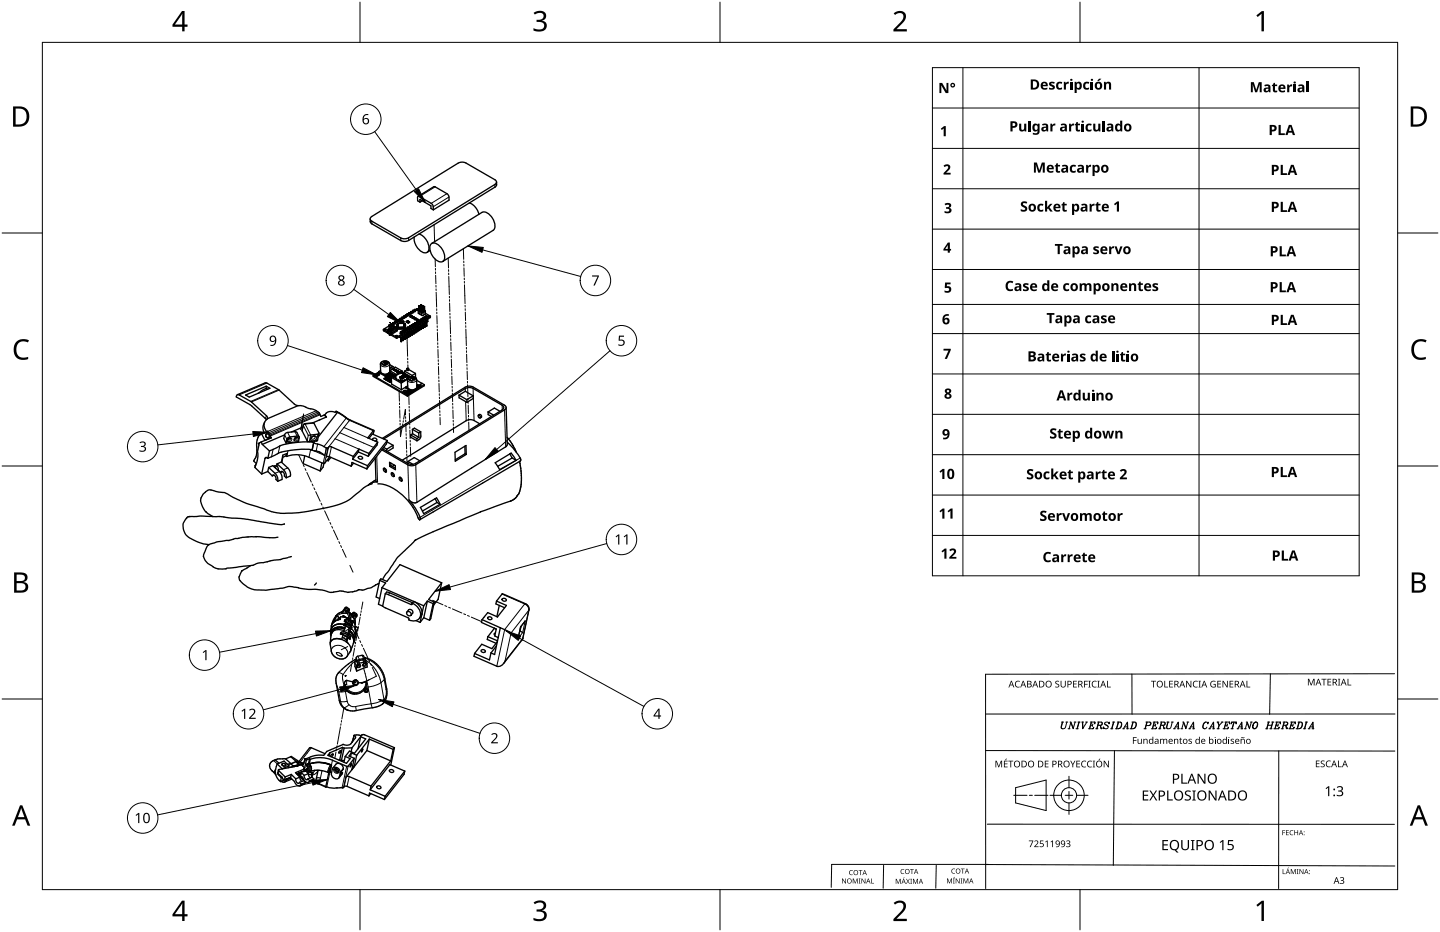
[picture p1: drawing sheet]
<svg xmlns="http://www.w3.org/2000/svg" width="432mm" height="279mm" viewBox="0 0 432 279" stroke-linecap="round" stroke-linejoin="round" font-family="sans-serif">
<g fill="none" stroke="#000" stroke-width=".4">
<path d="M125.4 58.9l4.8-3 4 2.3 .4 .7 .1 1.1-4.8 2.9M148.9 54.6v1l-.5 .5-25.8 16a2.53 2.53 0 0 1-2.4 0l-8.7-5-.4-.4-.1-1.1M111.2 65.1l26.2-16.2a2.53 2.53 0 0 1 2.3 0l8.7 5 .5 .7-.2 .5-26.2 16.2a2.53 2.53 0 0 1-2.3 0l-8.7-5-.5-.7zM125.7 70.2a4.4 4.4 0 0 1 2.7 5.2 1.72 1.72 0 0 1-2.6-.4 4.6 4.6 0 0 1-1.6-4M125.9 60.6l-.7-.4v-1.2l.3-.2 4 2.3 .4 .7v1.1M125.9 60.6v-.8l3.3 1.9v.8l.7 .4M126.6 60.2l-.7 .4M129 75.1l-.9 .6M129.2 73.3a1.72 1.72 0 0 1 2.5 .4 4 4 0 0 1 1.4 4.4 1.72 1.72 0 0 1-2.6-.4 4 4 0 0 1-1.3-4.4zM129.5 73l15-9.3a3.2 3.2 0 0 1 3.5 2.4l.3 .6a2.14 2.14 0 0 1-.4 2.4l-15.1 9.3M140.7 60.8a4.8 4.8 0 0 1 2.9 3.4M115 98.8l1.2 .7"/>
<path d="M115.3 98.6l.5 .2-.3 .1zM115.7 98.9h-.3M116.1 99.2l.1-.4 1 .6 .1 .5M116.1 99.2h.1M116.2 99.3v.2M116.2 99.2l.1 .5M116.2 99.2v-.3l1 .6M116.2 99.5l.1 .3M116.3 99.7l.9 .6M116.5 99.1l-.3 .1M116.7 98.7h.1M116.7 98.7l.6-.4-.5 .4"/>
<path d="M116.7 97.7l-1.7 1.1M116.7 97.5v.2M116.7 97.7l-.2 .3 .3 .1 .3-.1-.2-.3M116.7 97.5h.1M116.7 97.4v.1M116.7 99.2v.1M116.7 99.2h.1M116.7 99.3l.5 .4zM116.7 97.7h.1M116.7 97.4h.2M116.7 97.4h.1M116.7 98.7v.1"/>
<path d="M116.8 97.7v.1M116.8 98.7v.1M116.8 99.3l.2 .1M116.8 99.3h-.1M116.8 99.3l.1 .1M116.8 99.3h.1M116.8 99.3v.1M116.8 97.7h.1M116.9 97.4v.1M116.9 97.5h-.2M116.9 99.3v.1M116.9 96.7h.1"/>
<path d="M116.9 97.5v.2M116.9 99.3h.1M116.9 97.7h.1M116.9 99.4l-.6 .3M117 99.4v.1M117 99.4h-.1M117 99.4h.1M117.1 99.4v.1M117.1 99.4l-.1 .1M117.1 99.5h.1M117.1 97.7h.1M117.2 99.5h.1"/>
<path d="M117.2 99h.1M117.2 99.1h.1M117.2 97.5l-.1 .2M117.2 97.5h.1M117.2 97.5v.1M117.2 97.1v.3M117.2 97.4l-.3 .1M117.2 97.4v.1M117.2 99.5v.7M117.2 97.7h.1M117.2 97.4h.1M117.3 97.7h.1"/>
<path d="M117.3 97.7h-.1M117.3 97.1h-.1M117.3 97.4h.1M117.3 99.1h-.1M117.3 99.1h.1M117.3 99.9l-.1 .4M117.3 99.9h.1M117.3 97.5h.1M117.4 97.5h-.1M117.4 97.6l-.1 .1M117.4 97.1h.1M117.4 97.1h-.1"/>
<path d="M117.4 97.4v.1M117.4 97.6h.1M117.4 97.4h.1M117.4 97.1h-.2M117.4 99.1h-.1M117.4 97.1v.3M117.4 97.5v.1M117.4 97.4l.1 .1M117.5 97.5h-.1M117.5 97.5v.2h-.2M117.5 98.4l-.7 .4M117.5 98.4l-.6 .4h-.2"/>
<path d="M117.5 98.4v.1M117.7 98.4l.2 .1-.7 .5M117.7 98.4v.1M117.7 98.4l-.2 .1 .2 .2M117.7 98.5l.2 .1-.6 .4M117.7 98.5l-.2 .1M117.7 96.8l.1 .2M117.8 97l-.4 .2M117.8 96.8l.1 .1M117.8 97h.1M117.8 97v.1M117.8 98.6v.1"/>
<path d="M117.9 97.1h.1M117.9 96.7l-.1 .1M117.9 96.7l.1 .1M117.9 97v.1M117.9 97h.1M118 96.8h.1M118 96.8l-.1 .1M118 97h-.1M118 97h.1M118 96.8v.2M118 97l.1 .3-.2 .2-.3-.2 .2-.3M118 98.8l-.6 .3"/>
<path d="M118.1 98.1v.1M118.1 98.1l.2 .2M118.1 97.9l.2 .1-.2 .1M118.1 97.9v.1M118.1 98l-.2 .1 .4 .3 .5-.1-.2-.1M118.1 98v.1M118.3 96.7l-.3 .2M118.3 96.7l-.1 .4h.4l-.1-.3M118.3 96.5v.1M118.3 96.5h.1M118.3 96.6l.2 .1M118.3 96.4l.2 .1"/>
<path d="M118.3 98.3v.1M118.5 96.7h.1M118.5 96.7v.1M118.5 96.5h-.2M118.5 96.5v.3M118.5 96.8h.1M118.6 98.2l-.3 .1M118.6 98.2v.1M118.7 96.6v.2M118.7 96.6h.1M118.8 96.6h.1M118.8 96.5h-.1"/>
<path d="M118.8 96.5l-.1 .1M118.8 96.4v.1M118.8 96.2v.2M118.9 96.2h.1M118.8 96.3l-.3 .2M118.8 96.4h.1M118.9 96.3v.1M118.9 96.3l-.1 .1M118.9 96.6h-.1M118.9 96.6h.1M118.9 96.4h.1M118.9 96.5l.2 .3h-.4v-.2"/>
<path d="M118.9 96.5h.1M119 96.5h-.1M119 96.4v.1M119 96.4h.1M119 96.2h-.1M119 96.1h.1M119 96.1l-.1 .1M119.1 96.2v.3M119.1 96.5h.1M119.1 97.8h.1M119.1 98h.1M119.1 98.2l.1 .5"/>
<path d="M119.1 98.2l-1-.5-2 1.1M119.1 97.9h.1M119.1 97.4h.1M119.1 97.5h.1M119.1 97.6h.1M119.1 97.7h.1M119.1 98.1h.1M119.1 98.2h.1M119.1 98v.1M119.1 97.5v.1M119.1 97.6v.1M119.1 97.7v.1"/>
<path d="M119.1 97.3h.1M119.1 98.9v.3l-1.9 1.1M119.1 98.1v.1M119.1 98.8v.1M119.1 97.2v1M119.1 97.3v.2M119.1 97.2v.1M119.1 97.4v.1M119.1 97.3v.1M119.1 98.3h.1M119.2 97.3l-.1 .1M119.2 97.5l-.1 .1"/>
<path d="M119.2 97.6l-.1 .1M119.2 97.4l-.1 .1M119.2 97.8l-.1 .2M119.2 97.7l-.1 .1M119.2 97.9l-.1 .1M119.2 98l-.1 .1M119.2 98.1l-.1 .1M119.2 98.2l-.1 .1M119.2 97.9h-.1M119.2 98.1h-.1M119.2 98.2h-.1M119.2 97.9h.1"/>
<path d="M119.2 97.2l-.1 .1M119.2 97.3h.1M119.2 97.4h.1M119.2 97.5h.1M119.2 97.6h.1M119.2 97.7h.1M119.2 97.8h.1M119.2 98h.1M119.2 98.1h.1M119.2 98.2h.1M119.2 98.8h-.1M119.2 98.8l-1.9 1.1"/>
<path d="M119.2 97.2h.1M119.2 98.7v.1M119.2 97.3v.1M119.2 97.4v.1M119.2 97.8v.1M119.2 98v.1M119.2 98.1v.1M119.2 98.3h.1M119.3 97.8h-.1M119.3 98.1h-.1M119.3 97.2h-.1M119.3 97.3h-.1"/>
<path d="M119.3 97.4h-.1M119.3 97.5h-.1M119.3 97.6h-.1M119.3 97.7h-.1M119.3 97.9h-.1M119.3 98h-.1M119.3 98.2h-.1M119.3 97.3l-.2 .1M119.3 97.2l-.2 .1M119.3 97.1l-.2 .1M119.3 97.7l-.2 .2M119.3 97.8l-.2 .2"/>
<path d="M119.3 97.5l-.2 .2M119.3 97.4l-.2 .1M119.3 98.1l-.2 .2M119.3 98l-.2 .2M119.3 98.2l-.1 .1M119.3 97.1h.1M119.3 97.3h.1M119.3 97.6h.1M119.3 97.9h.1M119.3 96l-.2 .2M119.4 96l-.1 .4h.3v-.3M119.4 98.1v.1"/>
<path d="M119.4 97.3h-.1M119.4 97.1h-.1M119.4 97.2h-.1M119.4 97.4h-.1M119.4 97.5h-.1M119.4 97.7h-.1M119.4 97.8h-.1M119.4 97.9l-.3 .2M119.4 98.2h-.1M119.4 97.6l-.3 .2M119.4 98h-.1M119.4 98.1h-.1"/>
<path d="M119.4 98.2l.1 .4M119.4 95.8v.2M119.4 96h.1M119.4 95.9h.1M119.4 95.8v.1M119.4 95.8h.1M119.5 98.2v.4M119.5 98.2h-.1M119.5 98.2h.1M119.5 98.2v.2M119.5 98.4v.2M119.5 96h.1"/>
<path d="M119.5 96l.1 .1M119.5 95.9h-.1M119.5 95.8h.1M119.5 95.8h-.1M119.6 98.4l.1 .2M119.6 98.4h-.1M119.6 95.8v.1M119.6 96.1h.1M119.6 95.8v.3M119.7 98.2v.4M119.7 98.2l-.1 .2M119.7 98.2h.1"/>
<path d="M119.7 98.2v.2M119.7 98.4v.2M119.8 98.4l.1 .2M119.8 98.4h-.1M119.9 98.2l-.1 .2M119.9 98.2h.1M119.9 98.2v.4M119.9 98.2v.2M119.9 98.4v.2M119.9 96.4l.2 .1M119.9 96.4h.1M119.9 95.7l-.4 .2"/>
<path d="M119.9 95.5v.2M119.9 95.5h.1M119.9 95.7l-.1 .3 .2 .1 .3-.1-.1-.3M120 95.7h.1M120 98.4l.1 .1M120 98.4h-.1M120.1 95.7h-.1M120.1 95.7h.1M120.1 98.2v.3M120.1 98.2l-.1 .2M120.1 98.2h.1M120.1 98.2v.2"/>
<path d="M120.1 98.4v.1M120.1 99.5v.2M120.1 99.6l-.1 .4 .2 .1 .3-.2-.2-.2M120.1 96.2l-.2 .2M120.1 96.2v.1M120.1 95.5h-.2M120.1 95.5h.1M120.1 99.7h.1M120.1 95.5l.1 .2M120.2 95.7h.1M120.2 95.7h-.1M120.2 98.4l.1 .1"/>
<path d="M120.2 98.4h-.1M120.2 99.7h.1M120.3 98.2v.3M120.3 98.2l-.1 .2M120.3 98.2h.1M120.3 98.2v.2M120.3 98.4v.1M120.3 99.7h.1M120.3 99.5h-.2M120.3 99.5v.2M120.4 95.7h.1M120.4 98.4l.1 .1"/>
<path d="M120.4 98.4h-.1M120.5 95.5l-.1 .2M120.5 95.5h.1M120.5 95.5v.1M120.5 95.2v.2M120.5 95.3l-.6 .2M120.5 95.4v.1M120.5 98.2l-.1 .2M120.5 98.2h.1M120.5 98.2v.3M120.5 98.2v.2M120.5 98.4v.1"/>
<path d="M120.5 98.5h.1M120.5 95.7h-.1M120.5 95.4h.1M120.5 95.6v.1M120.5 95.7h.1M120.5 99.5h.1M120.6 95.5h.1M120.6 99.6h.1M120.6 98.4l.1 .1M120.6 98.4h-.1M120.6 99.5h-.1M120.6 99.5h.1"/>
<path d="M120.6 99.5v.1M120.6 99.4v.1M120.6 95.4h.1M120.6 99.1v.3M120.6 99.4h.1M120.7 99.4h.1M120.7 99.1v.1M120.7 99.2h.1M120.7 95.4h-.1M120.7 95.2h-.2M120.7 98.2l-.1 .2M120.7 98.2h.1"/>
<path d="M120.7 98.2v.3M120.7 98.2v.2M120.7 98.4v.1M120.7 98.5h.1M120.7 99.6h-.1M120.7 95.2v.2M120.7 95.5l-.1 .1M120.7 95.4v.1M120.7 95.5h.1M120.7 95.5l.1 .2h-.3M120.7 99.1h.1M120.7 99.4v.1"/>
<path d="M120.7 99.6h.1M120.7 99.5h.1M120.8 98.4h-.1M120.8 98.4l.1 .1M120.8 99.4v.1M120.8 99.5l-.1 .1M120.8 99.4h.1M120.8 99.5h.1M120.8 99.5l.1 .2-.3-.1M120.8 99.1l-.1 .1M120.9 96.2h.1M120.9 96.2h-.8"/>
<path d="M120.9 96.2l.2 .3-.2 .2h-.9l-.1-.3M120.9 99.4l-.1 .1M120.9 99.4h.1M120.9 99.1v.3M120.9 98.2v.3M120.9 98.2l-.1 .2M120.9 98.2h.1M120.9 98.2v.2M120.9 98.4v.1M120.9 98.5h.1M121 98.4l.1 .1M121 98.4h-.1"/>
<path d="M121 94.8v.2M121 94.8l.2 .1M121 95h.1M121.1 98.2v.1M121.1 98.2l-.1 .2M121.1 98.2v.3M121.1 98.3v.1M121.1 98.4v.1M121.1 98.5h.1M121.1 95.1h.1M121.2 95l-.1 .1M121.2 98.4l.1 .1"/>
<path d="M121.2 98.4h-.1M121.2 95h.1M121.2 98.8l-.1 .6h.4l-.1-.4M121.2 99h.1M121.2 94.8h-.2M121.2 94.8h.1M121.2 94.8v.2M121.2 95l.1 .4h-.3v-.4l-.3 .2M121.2 98.7v.1M121.2 96.9l.1 1.3M121.2 96.9l-1.8 .1v1.1M121.2 96.9l.1 .1"/>
<path d="M121.3 98.1h-1.9M121.3 98.1v.1M121.3 97h.1M121.3 97.1v.3M121.3 97.4v.1M121.3 98.2h.1M121.3 98.2l-.1 .2M121.3 98.1l.2 .1M121.3 97.5v.2M121.3 99v.1M121.3 97.1h.1M121.3 98.2v.3"/>
<path d="M121.3 98.2v.1M121.3 98.2v.2M121.3 98.3v.1M121.3 98.4v.1M121.3 97.2h.1M121.3 97.3h.1M121.3 97.4h.1M121.3 97.5h.1M121.3 97.6h.1M121.3 97.7h.1M121.3 97.8h.1M121.3 97.9h.1"/>
<path d="M121.3 98h.1M121.3 98.1h.1M121.3 98.5h.1M121.3 99.1h.1M121.3 98.7h-.1M121.3 98.7l.1 .1M121.3 97.8v.4M121.4 97.4h.1M121.4 97.5h-.1M121.4 97.6h-.1M121.4 97.4h-.1M121.4 97.8h-.1"/>
<path d="M121.4 97.2h-.1M121.4 98h-.1M121.4 97.9h-.1M121.4 97l.2 .3v1.1M121.4 97.3l.1 .1M121.4 97.2l.1 .1M121.4 97.1l.1 .1M121.4 97.4l.1 .1M121.4 97.8l.1 .1M121.4 97.7l.1 .1M121.4 98.2h-.1M121.4 97.9l.1 .1"/>
<path d="M121.4 97.6l.1 .1M121.4 97.5l.1 .1M121.4 98l.1 .1M121.4 98.2l.2 .2M121.4 97.1h.1M121.4 97.4v.1M121.4 97.6v.1M121.4 97.9v.1M121.4 97.2h.1M121.4 97.5h.1M121.4 97.6h.1M121.4 97.7h.1"/>
<path d="M121.4 97.8h.1M121.4 97.9h.1M121.4 98h.1M121.4 98.1h.1M121.4 97.3h.1M121.4 98.8h-.2M121.4 99h.1M121.4 98.8v.2M121.4 98.1l.1 .1M121.4 98.2v.1M121.4 98.3l.2 .1M121.5 97.2v.1"/>
<path d="M121.5 97.3h.1M121.5 97.4h.1M121.5 97.5h.1M121.5 97.6h.1M121.5 97.7v.2M121.5 97.8h.1M121.5 97.9h.1M121.5 98v.1M121.5 98.1h.1M121.5 97.6v.1M121.5 97.7v.1M121.5 97.8v.1"/>
<path d="M121.5 97.9v.1M121.5 98.1v.1M121.5 97.4v.1M121.5 97.3v.1M121.5 97.5v.1M121.5 98.2v.1M121.5 98.3h.1M121.5 97.7h.1M121.5 98h.1M121.5 94.5v.1M121.5 94.6l.2 .1M121.5 94.6l.1 .1"/>
<path d="M121.6 97.4h.1M121.6 94.5h.1M121.6 94.5v.1M121.6 94.7h.1M121.6 94.4l.2 .1M121.6 94.4v.1M121.7 98.6l-.1 .5h.4v-.3M121.7 94.7h-.1M121.7 94.7h.1M121.7 98.5v.1M121.7 98.6l.2 .1M121.7 98.6v.1"/>
<path d="M121.7 98.4l.2 .1M121.7 98.7h.2M121.8 94.5l-.2 .1M121.8 99.7v.7l-.6 .2M121.8 94.5v.3M121.8 94.8h.1M121.8 94.8l.1 .2-.3 .1-.2-.1 .1-.3-.3 .2M121.9 98.4h-.2M121.9 98.4h.1M121.9 98.7h.1M121.9 96.3l-.1 .3 .6 .3M121.9 98.7l.1 .1"/>
<path d="M121.9 98.4v.1M121.9 98.5h.1M122 98.4v.4M122 98.8h.1M122 94.6h.1M122 94.6v.2M122 94.5h.1M122 94.5v.1M122.1 94.1v.3M122.1 94.3l-.3 .2M122.1 98.7h.1M122.1 94.4l-.1 .1"/>
<path d="M122.1 94.3v.1M122.1 94.1h.1M122.1 94.1v.1M122.1 94.3l.1 .1M122.1 94.3h.1M122.1 94.6h-.1M122.1 94.6h.1M122.2 94.4h.1M122.2 94.5l-.1 .1M122.2 96.2l.3 .1zM122.2 94.5l.2 .3h-.4v-.2M122.2 94.5h.1"/>
<path d="M122.2 96.1v.1M122.2 96.1l-.3 .3M122.2 96.1l.2 .1M122.2 98.5h.1M122.2 98.5l-.1 .2M122.2 98.5l.1 .1M122.2 94.4v.1M122.2 94.1h-.1M122.2 94.2h-.1M122.2 94.1h.1M122.3 98.4l-.1 .1M122.3 98.6h.1"/>
<path d="M122.3 94.4h.1M122.3 98.1v.2M122.3 98.1h.1M122.3 94.4v.1M122.3 98.3v.1M122.3 98.3h.1M122.3 98.6v.1M122.3 98.1h.2M122.3 94.1h.1M122.3 94.1l-.1 .1M122.3 99.4l.1 1.6M122.3 94.5h.1"/>
<path d="M122.3 94.1v.4M122.3 98.3l.1 .1M122.4 98.4h.1M122.4 96.6v.3M122.4 98.5l-.1 .1M122.4 98.5h.1M122.4 98.5l.1 .2h-.2M122.4 98.4v.1M122.5 96.3l.3 .2M122.5 98.1h-.2M122.5 96.3l-.2 .2-.2-.2M122.5 98.1v.4"/>
<path d="M122.5 99.9l.1 1.1h-.2M122.6 94l-.3 .2M122.6 94l-.1 .4h.4v-.3M122.6 93.8v.2M122.6 93.8h.1M122.6 94h.2M122.6 94h.1M122.7 96.4l.1 .1M122.8 94h.1M122.8 94v.1M122.8 98l-.1 .4h.4l-.1-.3M122.8 97.8v.2"/>
<path d="M122.8 97.9l.1 .1M122.8 98h.1M122.8 96.5l-.4 .4M122.8 93.8h-.2M122.8 93.8h.1M122.8 99l.1 1.7h.2M122.9 93.8v.3M122.9 99.6h.1M122.9 99.7l-.6 .2M122.9 94.1h.1M122.9 98h.1M123 98v.1"/>
<path d="M123 98.1h.1M123 97.8h-.2M123 94.7v.1M123 94.7l.3 .1M123 94.7l.3-.2 .3 .3M123 94.8l-.1 .2 .2 .1M123 94.8l.3 .1M123 97.8v.3M123.1 99.6v1.1M123.1 93.7l-.2 .2M123.2 93.6l-.1 .5h.3v-.3M123.2 93.4v.2"/>
<path d="M123.2 93.6l.1 .1M123.2 93.6v.1M123.2 93.7h.1M123.3 94.8v.1M123.3 94.9l-.2 .2M123.3 93.7h.1M123.3 97.5l.1 .2M123.4 97.4h.1M123.4 97.7h.1M123.4 99.4l-.5 .2M123.4 93.4l-.2 .1M123.4 97.6l-.2 .4 .3 .1 .2-.2-.1-.2"/>
<path d="M123.4 98.7v.7M123.4 93.4v.4M123.4 99.4h.1M123.4 93.8h.1M123.5 97.7h.1M123.6 97.5h-.2M123.6 97.4h-.2M123.6 97.7h.1M123.6 97.5h.1M123.6 97.4v.3M123.6 93.6v.1M123.6 93.6h.1"/>
<path d="M123.6 93.5v.1M123.6 99.3v1.1M123.6 94.8h-.3M123.6 94.8l-.5 .3M123.7 95.1l.2 .1M123.7 95.1l.2-.2 .4 .2M123.7 95.1l.2 .2M123.7 95.2l-.2 .1 .3 .2M123.7 93.6h-.1M123.7 93.1v.3M123.7 93.1h.1M123.7 93.3l-.3 .2"/>
<path d="M123.7 93.4l-.1 .1M123.7 93.6h.1M123.7 93.3v.1M123.7 93.3h.1M123.7 93.3l.1 .1M123.8 93.6h-.1M123.8 93.4h.1M123.8 97.5v.1M123.8 97.5h.1M123.8 97.6h.1M123.8 93.5l.2 .3h-.4v-.2M123.8 93.5h.1"/>
<path d="M123.9 93.4v.1M123.9 93.4h.1M123.9 95.2v.1M123.9 97.1v.3M123.9 95.3l-.1 .2M123.9 97.4l-.1 .1M123.9 97.1l.2 .1M123.9 93.1h-.2M123.9 93.1h.1M123.9 97.4h.1M123.9 98.4l.1 1.6h.2M123.9 97.6h.1"/>
<path d="M123.9 93.1v.4M123.9 98.9l.2 .1M123.9 99.1l-.5 .2v1.1M123.9 93.5h.1M124 97.4h.1M124 97.6h-.1M124 97.5v.1M124 97.5h.1M124.1 97.1h-.2M124.1 97.1h.1M124.1 97.4h.1M124.1 97.5h-.1"/>
<path d="M124.1 97.5h.1M124.1 97.5l.1 .2-.4-.1M124.1 97.1v.1M124.1 97.4v.1M124.1 97.1v.3M124.2 98.9v1.1M124.2 93l-.3 .2M124.2 93v.4h.3v-.3M124.3 92.8v.2M124.3 93h.1M124.3 92.8v.1M124.3 92.9h.1"/>
<path d="M124.3 95.1l-.4 .1M124.3 95.1l-.5 .4M124.3 95.4l.2 .2M124.3 95.4l.2-.1 .4 .2M124.3 95.4v.1M124.3 95.5l.2 .2M124.3 95.5l-.1 .2 .2 .1M124.3 92.8h.1M124.4 93h.1M124.4 93l.1 .1M124.4 92.8h-.1M124.4 92.9h-.1"/>
<path d="M124.4 92.8h.1M124.4 96.8v.2M124.5 96.8h.1M124.4 97l-.1 .3 .3 .1 .2-.1-.1-.3M124.5 97h.1M124.5 92.8v.1M124.5 92.9h-.1M124.5 98v1.7M124.5 93.1h.1M124.5 92.8v.3M124.5 98.7l-.4 .3M124.5 97v.1"/>
<path d="M124.5 99.7h.1M124.5 97.1h.1M124.5 95.6v.1M124.5 95.7l-.1 .1M124.6 97.1h.1M124.6 97h.1M124.6 96.7l-.1 .1M124.6 96.8h-.1M124.6 96.8h.1M124.7 96.8v.2M124.7 98.6v1.1M124.7 99.7h-.2"/>
<path d="M124.7 99.7h.1M124.9 92.7l.5 .1-.3 .2zM124.9 95.5l-.4 .1M124.9 95.5l-.5 .3M124.9 95.8l.3 .1M124.9 95.8l.3-.2 .4 .3M124.9 95.8v.1M124.9 95.9l.3 .1M124.9 95.9l-.1 .2 .2 .1M124.9 96.6v.5h.3v-.3M125 96.4v.2M125 96.6l.1 .1"/>
<path d="M125 96.6h.1M125 97.7l.1 1.7M125 98.3h.1M125 98.4l-.5 .2M125.1 99.4h.1M125.1 96.7h.1M125.1 96.7l.1 .1M125.2 95.9v.1M125.2 96l-.2 .2M125.2 96.4l-.2 .1M125.2 96.8h.1M125.2 96.4v.4"/>
<path d="M125.2 93h-.3M125.3 98.3v1l-.2 .1M125.3 96.7h.1M125.4 96.7h.1M125.4 93.1v.8l.5 .1M125.5 96.5h.1M125.5 96.5l-.2 .2M125.5 96.5v.1M125.5 96.4v.1M125.5 96.6h.1M125.5 96.1v.2M125.5 96.1h.1"/>
<path d="M125.5 96.3v.1M125.5 96.3h.1M125.5 96.6l.1 .1M125.5 97.4l.1 1.6 .2 .1M125.6 96.7h.1M125.6 95.9l-.6 .3M125.6 95.9h-.4M125.6 91.7l.1 1.4M125.6 91.7h.1M125.6 98.1l-.5 .2M125.6 96.3v.1M125.6 92.8l-.5-.3-.6 .4"/>
<path d="M125.6 92.9l-.1 .3 .6-.1M125.6 96.6h.1M125.6 96.4h.1M125.7 96.5l-.1 .1M125.7 96.4v.1M125.7 96.5h.1M125.7 96.5l.1 .1-.2 .1M125.7 93.1h.1M125.7 96.1h-.2M125.7 96.1h.1M125.7 96.1l.1 .4M125.8 91.7h-.2"/>
<path d="M125.8 91.8h-.2M125.8 91.8h.1M125.8 91.7v1.4M125.8 97.9v1.1M125.8 93.1h-.1M125.8 93.1h.1M125.8 99v.1M125.9 93.4v.8l.5 .1M126 92l.1 1.4M126 96v.4h.3v-.3M126.1 92.6l-.3 .2M126.1 95.8v.2"/>
<path d="M126.1 95.9l.1 .1M126.1 96h.1M126.1 93.4h.1M126.1 95.7v.1M126.1 95.8h.1M126.1 97l.2 1.7v-1.1M126.1 97.6h.2M126.1 97.7l-.5 .2M126.1 95.7h.1M126.2 91.4v.6M126.2 91.4h.1M126.2 93.4h.1"/>
<path d="M126.2 92h-.2M126.2 92h.1M126.2 96h.1M126.2 95.8h-.1M126.2 95.7h-.1M126.2 95.7h.1M126.2 91.3v.1M126.2 92v1.4M126.3 91.3h.1M126.2 96l.1 .1M126.3 95.8h-.1M126.3 95.7v.1"/>
<path d="M126.3 91.3v.1M126.3 95.8v.3M126.3 96.1h.1M126.3 91.4h.1M126.4 91.4v1.3M126.4 92.7l-.1 .1M126.4 92.5l.1 .1M126.4 92.7h.1M126.5 92.3v1.3M126.5 92.3h.1M126.5 92.8l-.2 .2M126.5 92.8h.1"/>
<path d="M126.5 93.6h.1M126.6 95.6l-.1 .5h.4l-.1-.3M126.6 92.3h.1M126.6 92.2l-.1 .1M126.6 92.2h.1M126.6 95.4v.2M126.6 95.6l.1 .1M126.6 95.4l.2 .1M126.6 91.7v.5M126.6 96.7l.1 1.6M126.6 92.2l.1 .1M126.6 97.4l-.3 .2"/>
<path d="M126.7 98.3v.1M126.7 92.3h-.1M126.7 92.3h.1M126.7 92.3l.1 1.3M126.7 95.7h.1M126.7 93h.1M126.7 93.6h-.1M126.8 93.6h-.1M126.8 95.7h.1M126.8 95.4h-.2M126.8 95.7v.1M126.8 91.7h-.2"/>
<path d="M126.8 95.5h.1M126.8 95.4v.4M126.8 91.7v1.3M126.8 95.8h.1M126.9 92.8l.1 .3M126.9 97.3v1M126.9 98.4h-.2M126.9 98.3v.1M127 95.7h.1M127 93.1l-.3 .2M127.1 93v.1M127.1 91.9v1.4"/>
<path d="M127.1 95.5h.1M127.1 95.5l-.1 .2M127.1 95.5l.1 .1M127.1 93.1h-.1M127.1 93.3h.1M127.1 95.1v.2M127.1 95.3v.2M127.2 95.3h.1M127.2 95.3h-.1M127.2 95.6h-.1M127.2 95.6h.1M127.2 96.3l.1 1.8 .1-1.2"/>
<path d="M127.2 95.7l.1 .1M127.2 96.9v.1M127.2 97l-.6 .3M127.2 95.3v.1M127.2 95.4h.1M127.3 95.4h.1M127.3 95.5l-.1 .1M127.3 91.9h-.2M127.3 91.9h.1M127.3 91.9v1.4M127.3 95.5h.1M127.3 95.5l.2 .1-.2 .2"/>
<path d="M127.3 95.4v.1M127.3 93.3h-.2M127.3 93.1l.2 .2-.8 .5-.4-.2 .2-.2-.5 .1v-.3M127.3 93.3h.1M127.3 95.1h-.1M127.4 95.1v.4M127.5 93.3v.8l-.7 .5-.4-.2-.1-.8M127.6 93.9l1.4 1-10 6.1-1.6-.8M127.7 95l-.1 .4h.4l-.1-.3M127.7 94.8v.1M127.7 94.9l.1 .1M127.7 94.9v.1"/>
<path d="M127.7 95h.1M127.7 96l.1 1.7h.2M127.7 96.6h.1M127.7 96.7l-.5 .3M127.8 95h.1M127.9 94.7h-.2M127.9 95.1h.1M127.9 94.8v.3M128 96.6v1.1M128 97.7h.1M128.2 96.4l-.4 .2M128.3 95.7v.7"/>
<path d="M128.3 96.4h-.1M128.3 94.7l.5 .1-.3 .2zM128.7 95h-.3M129.1 94.8l-.1 .4-10 6.2-4-2.3v-.3M71.2 118.3l8.3-3.5h.5a23 23 0 0 1 8.3 6.3l1.1 .5M73.6 118.4l6.2-2.6 1.1 .6-6.2 2.6zM79.8 115.8v.6M79.8 116.4l-2.5 1.5M79.8 116.4l.5 .3M111.9 112.6v.2l10.3 6M111.9 112.6l10.3 5.9M112.3 112.4h.1"/>
<path d="M112.3 112.4l.7 .4M112.9 112.3l.2 .1zM113 112.8h.1M113.3 111.9l.1 .1M113.3 111.9h.1M113.3 112.1h.1M113.4 112.1h.1M113.6 111.4l1.9 1.1M113.6 111.4v.3l1.9 1.1M113.6 111.6l-1.7 1M113.6 111.9h.1M113.6 112.2h.1"/>
<path d="M113.6 111.9l-.3 .2M113.7 112.4l-.7 .4M113.7 112.4h.1M113.7 112.4l-.7-.4-.7 .4M113.7 112.1h.1M113.8 112l-.2 .2M113.8 112h.1M113.8 112l-.4 .1M113.8 112l-.5 .1M113.8 112l-.3 .2M114.1 111l-.5 .4M114.4 108.9l1.1 .6a.9 .9 0 0 1-1.1-.6z"/>
<path d="M114.4 108.9h.1M115.1 108.6h.1M115.1 108.6l.1 .1M115.1 108.6h-.1M115.2 113.5l.1 .2M115.2 113.5h.1M115.2 108.6h.1M115.2 108.5h.1M115.2 108.7h.1M115.3 108.5h.1M115.3 108.6h.1M115.3 108.5v.1"/>
<path d="M115.3 108.4h.1M115.3 113.5v.2M115.4 108.6h.1M115.4 108.5h.1M115.4 108.8h.1M115.4 108.4h.1M115.4 108.8l.1 .1M115.4 108.8h-.1M115.4 108.4l.1 .1M115.4 108.9h.1M115.5 108.4h.1M115.5 108.9h-.1"/>
<path d="M115.5 108.5h.1M115.5 108.7h.1M115.5 108.8h.1M115.5 108.9h.1M115.5 108.6h.1M115.5 112.5v.3M115.5 108.4v.1M115.5 108.8v.1M115.6 108.9h-.1M115.6 108.5h.1M115.6 108.7h.1M115.6 108.8h.1"/>
<path d="M115.6 108.9h.1M115.6 113.7l.1 .2M115.6 113.7l.1 .1M115.6 108.7h.3M115.6 113.2l-.4 .3M115.6 113.2l.1 .1M115.6 108.6h.1M115.7 108.7h.1M115.7 109h.1M115.7 109l.1 .1M115.7 108.8h.1M115.7 108.7v.1"/>
<path d="M115.7 109v.1M115.8 109h.1M115.7 109.1h.1M115.7 113.8v.1M115.7 113.3l-.4 .2M115.7 108.6h.1M115.7 108.6l.2 .1M115.8 109h-.1M115.8 108.9l.2 .1M115.8 108.9h.1M115.8 108.7h.1M115.8 109.1h.1"/>
<path d="M115.9 108.8l.1 .2M115.9 108.8h.1M115.9 112.5l-.4 .3M116 108.9h.1M116 113.9l.2 .3M116 113.9l.2 .1M116 113.4l-.4 .3M116 113.4l.2 .1M116 108.8l.2 .1M116 109h.1M116 108.7v.1M116.1 108.8h-.2"/>
<path d="M116.2 112.2l-.6 1M116.2 112.2l.1 .1M116.2 114v.2M116.2 113.5l-.5 .3M116.2 113.5l-.5 .4M116.3 112.3l-.6 1M116.4 114.2l.2 .2M116.4 114.2l.2 .1M116.4 113.7l.2 .1M116.4 113.7l-.4 .2M116.6 112.5l-.6 .9M116.6 112.5l.1 .1"/>
<path d="M116.6 114.3v.1M116.6 113.8l-.4 .2M116.7 112.2v.2M116.7 112.6l-.5 .9M116.7 100.2l.3 .2M116.8 112.2h.1M116.8 109.5l.2-.1 1.4 .8M116.8 114.4l.2 .1M116.8 114.4l.2 .2M116.8 113.9l.2 .1M116.8 113.9l-.4 .3M116.8 110v.1"/>
<path d="M116.9 111h.1M116.9 111.3a1.54 1.54 0 0 1-2.8 .1v-2.2a1.46 1.46 0 0 1 1.3-1 1.46 1.46 0 0 1 1.4 .9l.1 2.7M116.9 111.6l-1.4 .9M116.9 112.1h.1M116.9 112.1l.2 .1M117 100.3v.1M117 100.4h.1M117 112.7l-.6 1M117 112.7l.1 .1M117 114.5v.1M117 114l-.4 .3M117 112.5l.1 .1"/>
<path d="M117 111v.1M117 114.1l-.4 .3M117.1 112.8l-.5 1M117.2 111.8l-.9 .6-.5 1-.5 .3M117.2 111.8l-1 .4M117.2 111.8l-.9 .5M117.2 112.4l.2 .1M117.2 114.2h.2l-.4 .3M117.2 114.2l-.4 .2M117.3 112.3l.2 .1M117.3 113.3l-.3 .7M117.3 113.4l-.3 .7"/>
<path d="M117.3 113.1l.1 2 3 1.7M117.3 113.1l3 1.8M117.4 113.8l-.2 .4M117.4 114.4l-.4 .2M117.4 112.9l-.6 1M117.4 112.9l.1 .1M117.4 112.8h.1M117.4 100.2h.1M117.6 112l-.9 .7-.5 .8M117.6 112l-1 .5M117.6 112l-.9 .6M117.6 112.6l.2 .1"/>
<path d="M117.7 112.6h.2M117.8 109.9l-1 .6M117.9 110.8l.1 .1M117.9 110.8h.1M118 110.4l-.6 .4M118 112.2l-.9 .7-.5 1-.4 .3M118 112.2l-.9 .6M118 112.2l-1 .5M118.2 110.6h.1M118.3 110.6l-.4 .2M118.3 111h.1M118.4 110.8h.1"/>
<path d="M118.4 110.8l-.1 .2M118.4 110.8l-.3 .1M118.4 111.1l.1 .1M118.4 112.5l-1 .4M118.5 110.8h.1M118.5 110.8l-.4 .1M118.5 110.8l-.2 .2M118.6 111.2h.1M118.6 113.1l.1 .4M118.6 111l-.2 .1M118.6 111h.1M118.7 112.8l-.6 .4"/>
<path d="M118.7 100.6l.5 .1-.5 .2zM118.7 111l.1 .1M118.7 110.9h.1M118.7 110.9l-.4 .2M118.8 110.9l-.3 .3M118.8 111.3h-.1M118.8 111.2h.1M118.8 111.2h-.3l.3 .1M118.8 111h.1M118.8 111.2h-.2M118.8 111.4h.1M118.8 111.3h.1"/>
<path d="M118.9 111.4h.1M118.9 111h-.1M118.9 111.3v.1M118.9 111.2h-.1M118.9 111.2h.1M118.9 111h.1M118.9 111.1h.1M118.9 111.1v.1M119 111.2h-.1M119 111.2v.1M119 111h.1M119 111v.1"/>
<path d="M119 111.1h.1M119 113.7h.1M119 111.3h.1M119 111.4h.1M119 112.4h.1M119 112.4l-1.1 .7 1.1 .6M119 112.4l-.4 .7 .4 .6M119 111.2h.1M119 111.2l.1 .1M119.1 111.4h-.2M119.1 111.4h.1M119.1 111.3h.1"/>
<path d="M119.1 100.9h-.3M119.2 111.2h-.2M119.2 111.2h.1M119.2 111.2l-.2 .1M119.2 111.4h.1M119.3 111.3h.1M119.3 111.4h.1M119.3 111.3v.1M119.3 112.2h.1M119.3 111.5h-.2h.2M119.3 111.2v.1M119.3 111.4v.1"/>
<path d="M119.3 111.7h.1M119.4 111.3h-.1M119.4 111.3h.1M119.4 111.7h.1M119.4 111.6h.1M119.4 111.5h.1M119.4 113.9h.1M119.4 111.4h.1M119.5 111.4h.1M119.5 111.4h-.1M119.5 111.7h.1M119.5 111.6h-.1"/>
<path d="M119.5 111.3h.1M119.5 111.5h-.1M119.5 111.6h.1M119.5 111.3v.2M119.5 111.3v.1M119.5 111.5h.1M119.6 111.6h.1M119.6 111.7h.1M119.6 111.7h-.1M119.6 111.6v.1M119.8 111.5h.1M119.8 111.5h-.3"/>
<path d="M119.8 100.9l.4 .4M119.9 113.1l.2 .6 .7-.2-.2-.1M119.9 113.1h.1M119.9 113.1l.6 .3M120 113.2l.4 .2M120 113.2h.1M120 113.2l.2 .4M120.1 112.9l.6-.3 .4 .8-.5-.7zM120.2 113.6h.1M120.3 114.9l.1 1.9M120.4 101.3l-.1 1.1-.1-1.1M120.4 113.4l-.2 .2"/>
<path d="M120.4 113.4h.1M120.4 111.5v.2M120.4 111.5l-1.1 .7M120.4 111.5l1.1 .6M120.4 111.7l.5 .3M120.4 111.7l-.4 .3M120.5 113.4h.1M120.6 113.4h.1M120.6 113.3h.1M120.6 113.3l-.1 .1M120.6 113.3v.1M120.7 112.6h.1"/>
<path d="M120.7 100.4v1.6h.2M120.7 101.1l-.5 .2M120.7 111.3l-2.1-1.2-1.7 1 1.9 1.1M120.7 111.3l-.2 .1M120.7 111.3v.2M120.9 112.5v.1M120.9 112.6h.1M120.9 112.5h.1M120.9 114.2l-.9 .1M120.9 100.9l.1 1.1M120.9 112.6v.1M120.9 112.7h.1"/>
<path d="M121 102h-.1M121 112.7h.1M121 117.2l.4-.2 .5 .2a.48 .48 0 0 1-.4 .5 .48 .48 0 0 1-.5-.5zM121 112.4h-.1M121 112.4h.1M121 112.5v.1M121 112.6h.1M121 112.5h.1M121 112.7l.1 .1M121 112.6l.1 .1M121.1 112.8h.1M121.1 112.4h-.1"/>
<path d="M121.1 112.4h.1M121.1 112.7h.1M121.1 112.3h.1M121.2 112.7h.1M121.2 112.4h-.1M121.2 112.3h-.1M121.2 112.8v.1M121.2 112.7v.1M121.2 112.3h.1M121.2 100.8l-.5 .2M121.2 112.4h.1M121.2 100l.1 1.7h.1"/>
<path d="M121.2 112.8h.1M121.2 112.9h.1M121.2 100.7v.1M121.3 112.4h-.1M121.3 112.4h.1M121.3 112.3h.1M121.3 112.3h-.1M121.3 112.8h.1M121.3 112.9h.1M121.3 111.3l.1 .6M121.3 111.3l2.3 1.3M121.4 112.3h.1"/>
<path d="M121.4 112.4h.1M121.4 112.9h.1M121.4 112.3v.1M121.4 113.9l-.9 .2-1.1-.2M121.4 113.9h.1M121.5 112.4h.1M121.5 100.6v1.1M121.5 113.9l-1.1 .6-1-.6M121.5 112.9h.1M121.5 101.7h-.1M121.5 112.5h.1M121.5 113h.1"/>
<path d="M121.5 112.1a2.81 2.81 0 0 0-2.2 .1M121.5 112.1h.1M121.6 113h.1M121.6 112.4h.1M121.6 112.9h.1M121.6 112.5h.1M121.7 112.5h.1M121.7 112.4v.1M121.7 117.8v.1M121.7 117.8l.7 .5M121.7 112.9h-.1M121.7 116.1v.3l1.9 1.1"/>
<path d="M121.7 116.1l1.9 1.1M121.7 112.5v.1M121.7 112.9v.1M121.7 112.9h.1M121.8 112.6h.1M121.8 112.8h.1M121.8 112.8l-.1 .1M121.8 112.5h.1M121.8 112.9h-.1M121.8 112.5v.1M121.8 101.4h.1M121.8 112.7h.1"/>
<path d="M121.8 112.3l.4 .7-.3 .6 .6-.3M121.8 112.3l1.2 .7M121.8 112.3h.1M121.9 112.9h-.1M121.9 112.6h.1M121.9 112.9h.1M121.9 112.6v.1M121.9 112.8h.1M121.9 112.7h.1M121.9 117.5l-.5-.2-.5 .2M122 112.7h.1M122 100.3v1"/>
<path d="M122 101.4h-.2M122 110.8l-.7 .5M122 101.3v.1M122.1 110.4l.4 .1-.4 .1zM122.2 118.5v.3M122.2 112.7l.6 .4M122.2 113.7l-1.9 1.2M122.2 113.7h.1M122.2 113v.5M122.2 115.7l-1.8 1.1M122.2 115.7l-.5 .4M122.3 117.8h.2z"/>
<path d="M122.3 100.1l-.5 .2v1.1M122.3 117.2h.1M122.4 101h.1M122.4 117.4l.7 .4M122.4 118.2v.1M122.4 117.3h.1M122.4 117.2h.1M122.5 113.3l-.3 .4M122.5 113.2v.1M122.5 113.6l1.1 .6a.9 .9 0 0 1-1.1-.6zM122.5 113.6h.1M122.5 110.5l.1 .4-.3 .2-.3-.2v-.4"/>
<path d="M122.6 110.8l2 1.2M122.6 117.4h.1M122.6 117.2h.1M122.6 117.1l.2 .2M122.6 117.1v.1M122.6 117.3h.1M122.6 117.5h.1M122.6 117.2l-.9 .6M122.7 117.5h.1M122.7 117.4h.1M122.7 117.2h.1M122.8 117.2v.1"/>
<path d="M122.8 117.2l-.2 .1M122.8 117.4h.1M122.8 117.5h.1M122.8 113.1l-.3 .1M122.8 117.6h.1M122.8 113v.1M122.8 117.5v.1M122.8 117.4v.1M122.9 117.6h.1M122.9 117.3l-.1 .1M122.9 117.3h.1M122.9 117.3l-.2 .1"/>
<path d="M123 113h-.2M123 117.6h.1M123.1 117.8h.1M123.1 117.8l-.7 .5M123.1 117.6h.1M123.1 117.6h-.1M123.1 117.5h-.2M123.1 117.4h-.3M123.1 117.4h.1M123.1 117.5h.1M123.1 100.7h.1M123.1 112.9l-.1 .1"/>
<path d="M123.1 112.9l-2.8-1.6-3 1.8M123.2 117.5h.1M123.3 113.2h.1M123.3 113.3h.1M123.4 113.2h.1M123.4 100.4h.1M123.4 113.2h-.1M123.5 100.4h.1M123.5 113.2h.1M123.5 113.3h.1M123.5 113.1h.1M123.6 113.3h.1"/>
<path d="M123.6 113.1h.1M123.6 112.6v.3M123.6 113.1h-.1M123.6 113.1v.1M123.6 113.2h.1M123.6 100.4h-.1M123.6 112.9h-.5M123.6 112.9l1 .3M123.6 117.2v.3M123.6 113h.1M123.6 113.5h.1M123.6 113.4h.1"/>
<path d="M123.6 100.4h.1M123.7 113.4h-.1M123.7 113.1h.1M123.7 113.5h-.1M123.7 113l-.1 .1M123.7 113h.1M123.7 113.4h.1M123.7 113.1v.1M123.7 113.2h.1M123.7 113.5h.1M123.7 113.2l-.2 .2M123.8 113.1h.1"/>
<path d="M123.8 113.3v.1M123.8 113.4h.1M123.8 113.2h.1M123.8 113.5h.1M123.8 113.3l.1 .1M123.8 113.3h.1M123.9 113.5h.1M123.9 113.3h-.1M123.9 113.3h.1M123.9 113.3h.2M123.9 113.4h-.1M123.9 113.4h.1"/>
<path d="M123.9 113.6l.1 .1M124 113.6h.1M124 113.4h-.1M124 113.6h-.1M124 113.4h.1M124 113.6v.1M124 113.2h.1M124 113.2l.1 .1M124.1 113.5l.2 .1M124.1 113.6h.1M124.1 113.5h.1M124.1 113.3h.1"/>
<path d="M124.2 113.4l.1 .2M124.2 100h.1M124.2 113.6l-.2 .1M124.2 113.6v.1M124.2 113.4h.1M124.3 113.6h.1M124.3 113.4l.2 .1M124.3 113.4h-.1M124.5 113.5h.1M124.6 112v1.2M124.6 112l-1 .6M124.6 113.2l.3 .5 .1 2.3a1.54 1.54 0 0 1-2.7 .1l-.1-2.4"/>
<path d="M124.9 114l2.3 1.3M125 115.6l.2 .2M125.1 115.5l.2 .1M125.1 115.6h.1M125.2 115.5h.1M125.2 116.3v.2M125.2 116.3l-1.6 .9M125.2 116.5l-1.6 1M125.2 115.8v.7M125.2 115.8v.5M125.2 115.5v.1M125.2 115.5l-.1 .1"/>
<path d="M125.2 115.5l.1 .1M125.3 115.7h.1M125.3 115.5l-.1 .1M125.3 115.5h-.1M125.3 115.5l-.2 .1M125.3 115.6h-.1M125.4 115.8h.1M125.4 115.6h.1M125.4 115.6l.8 .4M125.4 115.7h.1M125.5 115.8h.1M125.5 115.7h-.1"/>
<path d="M125.5 115.7h.1M125.5 115.6l-.2 .1M125.5 115.6h.1M125.5 115.6l.7 .3M125.6 115.8h.1M125.6 115.6h.1M125.6 115.6l-.1 .1M125.7 115.9h.1M125.7 116h.1M125.7 115.8h.1M125.7 115.8v.1M125.8 116h.1"/>
<path d="M125.8 115.7h.1M125.8 115.8h-.1M125.8 115.7l-.2 .1M125.8 115.8h.1M125.9 116h-.1M125.9 115.8h.1M125.9 116h.1M126 116h-.1M126 116h.1M126 115.8v.1M126 115.8h-.3M126 115.8h.1"/>
<path d="M126 115.9v.1M126 115.9h.1M126.1 115.4l.2 .1zM126.2 115.9v.1M126.5 114.9l-1.1 .7M127.2 115.3l.1 .3-5.1 3.2M127.2 115.3l-5 3.2M137.6 118.5l.1 .8 2.3 1.3M137.6 118.5l2.4 1.3M137.6 118.5l1.9-1.2 2.4 1.4M140 119.8v.8M141.9 118.7l-1.9 1.1"/>
<path d="M141.9 118.7v.8l-1.9 1.1M76.5 139.6v.6l2 1.9M76.5 139.6h.1M76.7 137l-.6 1.2 .8 .8M77.8 132.8h.1M78.3 132.5l-.8 .5 .2 .4-.5 2.1a5.9 5.9 0 0 1-.6 4l-.1 .1M78.3 132.5l.4 .7M78.5 130.1l-.8 .5a7.4 7.4 0 0 0-.7 4.9l-.3 1.5M78.5 130.1l1.8-.8 1 1.9M78.5 130.1l.9 1.9M78.7 133.2l2.1 2M79.3 126.6l-.5 1.7 .5 1.4"/>
<path d="M79.4 132l-1.1 .5M79.5 132h.1M79.7 130.6v.1M79.7 130.7l.3 .4M79.8 130.2l-.1 .4M80 131.1v.1M80.1 125.6a2.52 2.52 0 0 0-.1 3.8M80.1 125.6l.1-.5-.3-.5a22.9 22.9 0 0 0-8.2-6.2l-.5-.1-.3 .7 4.4 2.5 4.5 4.4M80.3 137.4l-.4-.3-.4 .4-1 4.6M80.6 131.1l-.6 .1M80.7 130.1v.1M80.7 130.2l.6 1"/>
<path d="M80.8 135.2l-.5 2.2M81.3 131.3h.1M81.3 131.3l-1.8 .7M83.1 139.1l-.1 .4 .4 1.4M83.1 139.1l1.3-.6 1.9 1.8a2.72 2.72 0 0 1 .8 2.4l-1.3 .5M83.1 139.1l1.9 1.7a2.73 2.73 0 0 1 .8 2.4M85.3 130.4l-6.6 2.8M85.3 130.4l.7-.7 2.7-.3 .3 .2 .7 1.4M85.3 130.4l-.2 1.1 .7 1.3M85.8 136.7l.2 .1M85.8 136.7l-1 .4-.3 1.5M85.9 136l-.1 .7"/>
<path d="M86 136.8l.2-.9-1.4 .6-.4 2.1M86 136.8a9 9 0 0 1 6.7 .3l4.5 1.9 1.7-2M86.3 131.3l.6-.3 2.2-.3 .5 .1 .1 .3-.2 1.3-3.7 .4zM86.3 131.8h.1M87 131.4l-.7 .4M87 131.4h.1M87.1 131.4h.1M88.3 131.6h.1M89.1 131.2l-.8 .3M89.1 131.2h.1M89.4 121.6l-9.3 4M89.4 121.6l1.5 .1 1.1 .5a6.3 6.3 0 0 1 3.8 1.7l.4 1 1-.5"/>
<path d="M90.8 128l-3.4 1.5M91.4 136.7l-.5 2.3 5.1 2.2M92.5 130.5l2.8-.3 .4-.3-1.7-3.2-2.8 .4-.6 2 1.6 3.1 .4 .2 1.9-.2M93.3 131.4v.1M93.3 131.4h.1M93.3 131.5h.1M93.6 135a20.1 20.1 0 0 0-13.3 2.4M93.6 135h.1M93.6 135a6.2 6.2 0 0 1 3.8 1.6M94.1 132.7a20.7 20.7 0 0 0-10.6 1.2l-2.7 1.3M94.1 132.7l4.2 1.6a.79 .79 0 0 1 1.1-.3l6.5 2.8M94.1 132.7h.1"/>
<path d="M94.1 132.7l-.5 2.3M94.5 132.2l-.4 .5M94.5 130.9a.86 .86 0 0 0-1.2 .5M95.7 129.9l-.5 2.1-.7 .2M96.5 138.8l-.5 2.4M97.1 139l-.2 1-.9 1.2M97.2 124.4l.7 .6M97.4 124.4h-.2M97.4 124.4l.5 .6M97.9 137l.8-.1 6.6 2.9M97.9 125l-4 1.7M98 138l.4 .1"/>
<path d="M98.6 137.3l-.2 .8M99.2 137.1l-.8 1M100.8 123.3l3.9 2.5 7.4 3.2M100.8 123.3l-.3 .3a2.44 2.44 0 0 0-3.1 .8M100.8 123.3l.3 .3M101.1 123.6h.1M101.2 123.6l-5.8 7.4M105.3 139.8l.2-1.2 4.5 2M105.7 137.7l4.5 1.9M105.9 136.8l-.2 .9M106 138.8l-.7 1M107.5 135.5l-1.8 2.2"/>
<path d="M107.5 135.5l2.9 1.3M107.6 136.9l.2-.1a.72 .72 0 0 1 .9 .6 .64 .64 0 0 1-.7 .2 .64 .64 0 0 1-.4-.7zM107.6 134.6l3 1.3M107.6 134.6l-1.7 2.2M107.6 134.6l-.1 .9M110.2 139.6l-.2 1M110.6 135.9l-.2 .9M110.6 131.4l1-1.3 4.5 2M111.8 131.9l-.1-.1a.61 .61 0 0 1 .8-.5 .61 .61 0 0 1 .4 .8l-.5 .1M111.9 130.2l.2-1.2-1.8 2.3 2.9 1.3M112.5 137.4l.2 6.9M113.2 132.6l-.1 .8-2.7 3.4"/>
<path d="M113.2 132.6l-2.6 3.3M114.6 131.4l24.9-15.3a2.53 2.53 0 0 1 2.4-.1l9.4 5.5 .4 .4v.5l-.4 .5-26.6 16.4a2.53 2.53 0 0 1-2.4 .1l-7.8-4.6M115 134.1l1 .6M115.1 131.6l24.4-15.1a2.53 2.53 0 0 1 2.4-.1l8.7 5.1 .5 .7-.3 .5-26.1 16.2a2.53 2.53 0 0 1-2.4 0l-7.6-4.3M116 134.7v.6M116 132.4l1.9 1.1M116.1 132.1l-.2 .9-5.9 7.6M116.1 132.1l-5.9 7.5M116.8 138.6l1.7 1 .1 1.2-1.8-1zM117.2 138.8v.8M117.2 139.6l1.4 .8M117.2 139.6l-.4 .2"/>
<path d="M117.9 133.5l-1.9 1.2M117.9 133.5v.8l-1.8 1.1M118.2 139.4l-.6 .4M122.3 138.3l1.5 .9M122.3 138.3l.1 .7M123.1 130.4v.7l1.9 1M123.1 130.4l1.9 1.1M123.7 128.7l1.9 1.1M123.7 128.7v1.3M123.7 128.7l.6-.3 1.8 1M123.7 130l-.6 .4M123.7 130l1.9 1.1"/>
<path d="M125 131.5v.6M125.6 129.8v1.3M125.6 131.1l-.6 .4M125.9 138.1l-1.7-.9-1.9 1.1M126.1 129.4v1.8l-1.1 .9M126.1 129.4l-.5 .4M136.4 135.6l3.3-2 .1 2.6-3.3 2.1zM139.4 133.8l.1 2.2M139.5 136l.3 .2M139.5 136l-3 1.8M143.5 124.5l.5 .3v.5l-.5-.3zM143.5 124.5l.5-.3 .3 .3 .1 .5-.4 .3"/>
<path d="M143.8 127l-1.6-.9a2.53 2.53 0 0 0-2.4 0l-19.2 11.9M146.4 123.5v.8l1 .6M146.4 123.5l1.6 1M149.9 123.3l-1.7-1-1.8 1.2M151.8 122.1l.3 11-.3 .7-25.6 16.1a2.15 2.15 0 0 1-2.3 .8l-1.3-.8a17.1 17.1 0 0 1 3.4 5.2l-.1 .7M152 131.1l.3 .3M152.1 132.5l2.3 2.5a5.3 5.3 0 0 1 1.8 2.9l-.4 .4M152.3 131.4h.1M152.3 131.4l1.5 2.2 1 2M152.9 136.1l.7 1.2M153.6 137.3l1.2 .7M153.6 137.3l-4.4 2.5"/>
<path d="M154.8 138l-1.5-2.2-4.8 2.9 .7 1.1M154.8 138l-5 2.8-.6-1M155.8 138.3l.3 2M155.8 138.3l-29.9 17.5M56.1 155.3a3.8 3.8 0 0 0 1.2 6.2l2.6 1.2 2.7 .6M56.6 154.9l-.4 .1-.4 .4M57 154.8l-.4 .1M61.8 153.5h.1M61.8 153.5l2 1.4M63.8 154.9l2-.1 3.8 .5 2.7 .1 11.1 1.8 1.9-.1M63.8 154.9l-3.7-.2-3.5 .2M80.3 141.3l1.3 1.4"/>
<path d="M80.3 141.3l-1.8 .8M80.6 140.1l1.2-.5 1.9 1.8a2.74 2.74 0 0 1 .9 2.4l-1.3 .5M80.6 140.1l1.9 1.8a2.75 2.75 0 0 1 .8 2.4M80.6 140.1l-.3 1.2M81.6 142.7l.1-.2a.93 .93 0 0 1 1.1 1.2l.5 .6M82.2 142.4l-.6 .3M82.3 140l.1-.3 .3 .7M82.3 140h.1M83.4 140.9l-.1 .1M83.4 140.9l.8 .7M84.2 141.6v-.2a.92 .92 0 0 1 1.1 1.3l.5 .5M84.8 141.4l-.6 .2"/>
<path d="M85.3 157.1h-.1M111.7 145l-2.6 1.2-2.4 2a18.5 18.5 0 0 1-10.2 4.3l-7.2 1.2-5.7 .1a15.8 15.8 0 0 1-5.2-1.5l-4.5-1.4-3.8-1.7a8.4 8.4 0 0 0-5.2-1.8l-.3-.1a2.65 2.65 0 0 0-3.9 1.3l-.2 .2a2.01 2.01 0 0 0-.2 1.9l.6 1.6 .9 1.2M112.7 143.8l-1.8 1.2M112.7 144.3h.1M112.7 144.3l.5 .1-1.6 .3-1.2 .7M113.3 145.1a13.4 13.4 0 0 1 9.6 5.7l1.6 2.4 .9 2.2 .5 .4M115.1 140.4l.6 .3 .1 .8-.7-.4zM115.3 140.3l.2 .6 .4 .4M115.8 140.9l-.2 .2M117.4 141.7l.7 .4v.8l-.6-.4zM117.7 141.7l.1 .6 .4 .3M119.8 143.1l.6 .4 .1 .7-.7-.4z"/>
<path d="M120 143.1l.2 .5 .4 .4M130.5 149.5l.5 1.1M131 150.6l-4.3 2.6M131 150.6l1 .6M132 151.2l-5 2.8-.3-.8M132 151.2l-1.1-1.9-4.8 2.8 .6 1.1M153.1 150.2l-8.9 3.2-14 5.9-5.8 2.8M153.1 150.2h.1M153.2 150.2h-.1M153.3 150.2h-.1M153.6 150l-.3 .2M153.6 150h.1"/>
<path d="M156.1 146.2l-.6 1.9-.9 1.1-1 .8M156.1 146.2h.1M156.1 140.3v.1M156.1 140.4l.2 2.1M156.3 142.5h.1M156.3 142.5l-.2 3.7M61 166.8h.1M61 166.8a4.8 4.8 0 0 0 2.8 3.1l1.6 .6 1.3 .1 8.4-1M62.6 163.3l-.7 .9-.9 2.6M72.5 171.1l-.4 .9a1.76 1.76 0 0 0 .2 2.5 7.6 7.6 0 0 0 6.8 2.4l5.8-.6a4.5 4.5 0 0 1 3.3-.3l1.2 .2M72.6 171.1h-.1M75.1 169.6l-2.5 1.5"/>
<path d="M76.9 160.9l-4.1 .2-2.3 .3-1.9 .6a14.4 14.4 0 0 0-6 1.3M76.9 160.9h.1M76.9 160.9l4.4 .3 2-.2M80.1 168.4l-1.2 .3a5.2 5.2 0 0 0-3.1 .8l-.7 .1M86.3 167.2l-6.2 1.2M87.3 166.8l-.8 .2M89.4 176.2l2.5 .4 2.7 .1 2.3 .3a6.1 6.1 0 0 0 5 .1M89.4 176.2h.1M94.9 174.8l-.6 .6M112.7 175.3l-1.3 .9-1.1 .2a3.4 3.4 0 0 1-2.6 .4h-.1a7.2 7.2 0 0 1-5.5 .4M113.3 175l-.7 .3M113.7 174.9l-.4 .2"/>
<path d="M113.9 174l.3-.5 1.8 .8 3.9-5 12.5 5.4M113.9 174l-1.1 5 1 .4M113.9 174l1.7 .8-1.1 1.4M114.5 176.2l-1 5 1.2 .5M114.5 176.2l12.5 5.4M115.5 178l.5-.5 .6 .1 7.2 3.1M115.5 178l-.8 3.7M115.5 178l7.7 3.2h.4v-.3M124.4 162.1l-2.8 2.8a26.6 26.6 0 0 0-5.5 6.8l-1.4 2M124.6 161.8l-.2 .3M132.4 174.7l-3.9 5 1.7 .8M132.4 174.7l-1 5-1.4 1.7"/>
<path d="M150.7 179.5l.2-.1a.72 .72 0 0 1 .9 .5 .64 .64 0 0 1-.7 .3 .64 .64 0 0 1-.4-.7zM99.1 189.8l.1 .8M99.2 189.4l.1 .1M99.2 189.4l-.1 .4M99.2 190.6l-.2 2.2a1.88 1.88 0 0 1 2.8-1.3l.7 .2M99.3 189.5l.3 .1M99.4 187.5v.1M99.4 187.4v.1M99.5 189.3l.2 .1M99.5 189.3l-.2 .2M99.6 189.6l-.4 1M99.6 187l-.2 .4"/>
<path d="M99.7 186.8h.1M99.7 189.4l-.1 .2M99.7 189.4h.1M99.8 189.1l.1 .1M99.8 189.1l-.3 .2M100.8 184.7l-.1 .7-1 1.4 .2-.8zM100.8 184.6l-.1 .1M100.8 184.5v.1M100.9 184.6l.6 .4-.3 .8M101.3 185.7l.1 .1M101.4 185.8l-1.1 .5-.7 .7M101.4 187.1l-1.5 .6-.7 1.4 .2-1.6"/>
<path d="M101.4 187.1l1.8 .1M101.4 187.1a2.38 2.38 0 0 0-2.1 1.9l-.2 .8M101.9 185.2h.1M101.9 185.3l-.5 .4M102 185.6l-.6 .2M102 185.6h.1M102 185.6v.1M102 185.7l-1.3 .4-1.1 .9M102.1 190.1a.99 .99 0 0 1 .7-.8 .99 .99 0 0 1 1 .3l.6 .3a1.28 1.28 0 0 1 .5 1.7M102.1 190.1l.8 .2M102.2 184.9l1.7 .3-.1 .5M102.2 184.9l-.3 .4"/>
<path d="M102.2 184.9l-.2 .8M102.4 189.9l-.3 .2M102.4 189.9l.5 .4M102.4 189.9h.1M102.4 189.9a2.29 2.29 0 0 1 2.6 1.4M102.5 191.7h.1M102.5 183.7v.2M102.5 183.5h.1M102.5 183.5v.2M102.5 183.4l-.9 .5-.8 .6M102.6 183.4h-.1M102.7 191.1l1.2 .7"/>
<path d="M102.9 190.3l1.4 .8M102.9 190.3l-.4 1.4M102.9 184.5l.1 .1M103 184.6h.1M103 184.6l1.4 .8M103 184.8l.5 .3M103 184.8l-.1 .2M103 184.6v.2M103.1 189.4l.1-.3a2.99 2.99 0 0 0-3.5 .3M103.1 187.3v.1M103.1 187.4h.1M103.1 187.4l.3-.1a1.66 1.66 0 0 1 2 1.1v.1"/>
<path d="M103.1 187.4l.4 .2M103.1 187.2v.1M103.1 187.2h.1M103.1 187.2l.7-.4 1.2 .5M103.3 186.2v.1M103.3 186.2h.1M103.3 186.3h.1M103.3 186.3l.4 .2M103.3 186.1v.1M103.3 186.1h.1M103.3 186.3l.3-.1a1.66 1.66 0 0 1 2 1.1v.2M103.4 188.5l-.3 .5"/>
<path d="M103.4 188.5l-1.8-.2-1 .3-.8 .5M103.4 186l-.1 .1M103.4 188.2h.1M103.4 188.2a3.2 3.2 0 0 0-4.1 1.3M103.4 186h.1M103.4 188.2v.3M103.4 188.2a3.2 3.2 0 0 0-4.2 1.2M103.4 185.9v.1M103.4 185.9h.1M103.5 187.6l1.5 .8M103.5 187.6l-.1 .6M103.5 185.8l-.1 .1"/>
<path d="M103.6 185.8h-.1M103.6 185.8a1.66 1.66 0 0 1 2 1.1v.1M103.6 182.5l-.1-.1-1 1.3M103.6 182.5l-1.1 1.4M103.6 182.5l.3-.1 .6 .5 .1 .4-.4 .6h-1.7M103.7 186.5h.1M103.7 186.5l1.5 .8M103.7 186.5l-.1 .3M103.9 185.3l1.5 .8M103.9 191.8l-.1 .6M104 192.5a2.13 2.13 0 0 1 1 2.9M104 192.5h.1"/>
<path d="M104.1 183h-.5M104.1 191l-.2 .8M104.4 191.1l.5 .5M104.4 191.1l-.4 1.4M104.4 185.4l.4 .2M104.4 192.9a4.1 4.1 0 0 0-5-.9 3.7 3.7 0 0 0 0 3.3 2.86 2.86 0 0 0 4.7 1.4M104.4 183.5l.5 .3M104.4 191l-.1 .1M104.4 191l.6 .3M104.4 191v.1M104.5 182.6l.2 .3M104.7 188.2l-.3 1.7"/>
<path d="M104.7 182.9l-.2-.5-.8-.4-1.2 1.5M104.7 182.9v.2M104.7 189.9a2.61 2.61 0 0 1 1.3 3M104.7 189.9l-.1 .1M104.7 189.9l-.1 .2M104.8 185.6l1 .5M104.8 185.6h.1M104.8 183.7l.1 .1M104.8 183.7l.5 .3M104.8 189.4l-.3 .6M104.8 189.4a2.94 2.94 0 0 1 1.2 3.2M104.9 188.3h.1"/>
<path d="M104.9 183.8v.4M104.9 184.2h.1M104.9 184.2l-.5 1.2M104.9 189.1a2.99 2.99 0 0 1 1.2 3.3M104.9 189.1a3.2 3.2 0 0 1 1.4 2.9M104.9 189.1h.1M104.9 185.4l-.1 .2M104.9 187.2h.1M105 187.3l.4 .4v.9M105 191.3h.1M105 191.3l-.1 .3M105 188.4l.4 .2"/>
<path d="M105 188.4h.1M105 188.4l-.2 1M105.2 187.3h.1M105.2 187.3v.1M105.2 187.3l.3 .2M105.3 184v.7l-.5 .9M105.3 184l.2 .2M105.4 188.6h.1M105.4 188.5v.1M105.4 188.5h.1M105.4 188.5l1 1.6-.1 1.9M105.4 186.1v.2"/>
<path d="M105.4 186.1l-.1 .1M105.4 186.1l.3 .2a1.49 1.49 0 0 1 .7 1.7M105.5 184.2l.7-.6 .8 .5v.6M105.5 184.2v.4M105.6 187.5h-.1M105.6 187v.5M105.6 187h.1M105.8 186.3h-.1M105.8 186.1v.2M105.8 186.1h.1M105.8 184.1l.4-.1 .8 .5-.7 1.2-.8-1.1zM106 192.9l-.9 2.3-1 1.6"/>
<path d="M106 192.9h.1M106 184.5h.5M106.3 192l-.3 .7M106.4 188l.1 .4M106.4 188l.3 1.9M106.4 185.6l.1 .9M106.4 188.1l.3-.3-.1 .6M106.5 186.5l-.1 .8M106.5 186.5h.1M106.5 188.4h.1M106.6 188.4l.2 1.2M106.7 190.1l-.3 1.1"/>
<path d="M106.7 187.8l.6 .5-.5 1.3M106.7 190v.1M106.7 190h.1M106.8 189.6l-.1 .3M106.8 197.6l-2.1 1.3-2.1 1.7a3.8 3.8 0 0 0-1.8 4.2l1.1 5.7 .4 1 .8 .8M106.8 198.1l-.4 .5v1.2l.5 1.4M106.8 198.1l.5 1M107.2 199.7v.1M107.2 199.7h.1M107.3 199.1l.1-1.2 1.8-.5 .3 .2 .1 1 .5 .3v1.1l-3.2 1.2M107.3 199.1l-.4 .5v1.6M107.4 199.4l-.2 .3"/>
<path d="M107.5 199.3l-.1 .1M107.6 199.3h-.1M107.6 199.3l.4 .1M107.7 198.7v.1M108.8 197.8l.3 .7M108.9 199.3v.1M108.9 199.2v.1M108.9 199.2h.1M109.1 198.5v-.8l-1.4 .3v.8M109.1 198.5l-1.4 .3M109.3 197.1l.1 .1a8.1 8.1 0 0 1 6 6.3l.6 4.5a4.2 4.2 0 0 1-4.3 4.2l-5 .8a4.5 4.5 0 0 1-3.6-.7M109.5 197.6l-.5-1-.5-.1-1.5 .4-.2 1.2"/>
<path d="M109.5 198.9l-.6 .3M109.5 198.9h.1M109.5 198.9l.1 .1M109.5 197.8l.5 1M122 183.5l.5-.6a.82 .82 0 0 1 1 0 .82 .82 0 0 1 .2 .9l-.5 .7M122 183.5a.77 .77 0 0 1 1 .1 .77 .77 0 0 1 .1 1h-.6l-.4-.4zM123.6 180.9a3.8 3.8 0 0 1 2.4 4 2.37 2.37 0 0 1-3.4 .9l-.2-.6-7.7-3.5M123.6 180.9l.5-.6a3.4 3.4 0 0 1 2.1 4.6l-.5 .5M124.7 186.1l1.3 .5M127 181.6l-1 5M127.1 185.2l1.7 .7M127.1 185.2l-1.1 1.4"/>
<path d="M128.1 180.2l-1 5M128.1 180.2l-1.1 1.4M128.1 180.2l1.8 .8M129.9 181l-1.1 4.9M130.2 180.5l-1 5-.4 .4M130.2 180.5l-.3 .5M142.3 195.9l-.2 .8 6.9 3a2.27 2.27 0 0 0 2.4-1.5M144.4 194.8l.3-.1a.72 .72 0 0 1 .9 .6 .64 .64 0 0 1-.8 .3 .64 .64 0 0 1-.4-.8zM144.5 185.8l-.1 .8 4.4 2M144.5 185.8l5.5 2.4M146.3 190.9l-.2 .8 2.7 1.2M146.3 190.9l2.9 1.2"/>
<path d="M146.4 185l.2-.1a.72 .72 0 0 1 .9 .6 .64 .64 0 0 1-.8 .2 .64 .64 0 0 1-.3-.7zM147.2 195.7l-.4 2.1-4.5-1.9M148.2 188.4l-1.9 2.5M148.2 188.4l.6 .2M148.2 188.3v.1M148.6 189.8l-.4 .3 .2 .4M148.8 188.6l-.4 2.1 1 .4M148.9 193.6l-1.7 2.1M148.9 180.2l1.8-2.2 6.9 3 .7 .6 .3 .8-1.9 9.1-5.7 7.4M148.9 180.2l-.2 .9 2.6 1.1M148.9 180.2l3 1.3-2.7 3.4M149.1 192.4l-1.6 2.1-3-1.4-2.2 2.8"/>
<path d="M149.2 184.9l-2.9-1.3-1.8 2.2M149.2 184.9h.1M149.4 191.1h.1M149.7 181.5l-.7 3.4M150 188.2l3.2 1.6M150 188.2l-1.7 8-1.1-.5M155.8 189.2l.9 .4M156.1 187.9v.1M156.1 188l-.8 3.4M157.5 186.1l-1.4 1.9M103.1 212.3h.1M103.3 205.4v.1"/>
<path d="M103.3 205.5h.1M103.3 205.5h-.1M103.3 205.4l.5 1.1 .8 .8 1.6 .6M103.5 202.6l.2-.1zM103.7 202.5l-.1 .2M104 205.1l-.7 .4M105.8 204.6a.83 .83 0 0 0 .8 .7 .83 .83 0 0 0 .8-.6M105.8 204.4l-2-.4-.4 .5-.1 .9M105.8 204.4a.82 .82 0 0 0 .7 1.1 .82 .82 0 0 0 .9-.8M105.9 204.2l-.1 .2M105.9 204.2h.1M106.2 204.1v.5"/>
<path d="M106.5 203.9h.3M106.5 203.9l-.6 .3M106.5 203.9l-.1 .5-.4 .3M106.5 204l-.6 .2M106.8 203.9h.1M106.8 203.9a.57 .57 0 0 1-.2 .7 .57 .57 0 0 1-.7-.1M106.8 203.9l.4 .2 .2 .6M109.3 206.9h.1M109.3 206.9v.1M109.3 206.8v.1M109.3 206.8l.2 .3M109.3 206.8h.1"/>
<path d="M109.3 206.7v.1M109.5 206.5l-.2 .2M109.5 206.5h.1M109.6 206.5h-.1M109.6 206.5h.1M109.6 206.5l-.1 .6M109.7 206.5h-.1M109.7 204.3l-2.3 .4M109.7 206.5l.6 .4M109.7 206.5h.1M109.7 204.3h.1M109.7 204.3l.1 .1"/>
<path d="M109.8 204.4h-.1M109.8 204.3v.1M110.3 206.9h.1M110.3 206.9a.49 .49 0 0 1-.3 .5 .49 .49 0 0 1-.6-.2M110.3 206.9l-.3 .3-.5-.1M82.2 231.6l.5 .7M82.2 231.6h.1M82.5 227.8l-.5 .2a1.74 1.74 0 0 0-1.2 1.4 1.74 1.74 0 0 0 .8 1.7l.6 .5M82.5 227.8l1.2 1M83.1 229a4.1 4.1 0 0 0 1 5.3M83.1 229l2.1-.8 1.5 1.4M83.1 229l1.5 1.5"/>
<path d="M83.3 231.9l1 1.1M83.5 230.8l-.2 1 1.4 1.4M84.4 232.9l-.1 .1M84.4 233l-.3 1.3M84.5 233h-.2M84.6 229.1h.1M84.6 230.5h.1M84.6 229a.53 .53 0 0 1 .8-.1 .53 .53 0 0 1 .1 .7 .64 .64 0 0 1-.9-.5zM85.5 232.9l-.2 .9-.5-.3-.2-.5M85.6 227.5h-2.1l-1 .3M85.6 227.5l2.3 2.2M85.7 233.7l.1 .1"/>
<path d="M85.8 233.8l-.2 .5-.5 .2-.8-.3M85.9 233.8h-.1M85.9 233.7v.1M85.9 233.6l-.1 .2M86.1 233.6l-.2 .1M86.1 233.5v.1M86.3 233.4l-.2 .2M86.7 229.6l-.3 .6M86.7 229.6l-2.1 .9M87 233.1l1.3 1.1a1.52 1.52 0 0 0 1.8 1.3l.2-.4M87.1 233.2l-1.2 .5M87.2 226.8l-1.6 .7"/>
<path d="M87.2 226.8l1.9 1.2 .3 .5M87.2 226.8l1.7 1.6M87.2 226.8h.1M87.3 232.2l-.2 .9-3 1.2M87.3 232.2l-1.8 .7M87.3 232.2l1.4 1.3M87.5 233.5l-2.1 .9M87.9 229.7l-.9 .4M88.1 229.7h-.2M88.1 229.7h.1M88.1 229.6v.1M88.1 229.6h.1"/>
<path d="M88.2 229.6h-.1M88.2 229.6l.3 .1M88.5 229.7h.1M88.7 233.5a.93 .93 0 0 0 1 1.2l.1-.1M88.7 229.6l-5.2 1.1 .1 .3 1.9 1.9M88.8 228.2l.1 .2M88.8 229.6h-.1M88.9 228.4h.1M88.9 228.4l.2 .2M88.9 228.4l.7 .9M89 229.6h-.2M89 229.6h.2"/>
<path d="M89.1 229.6h-.1M89.1 232.1h.1M89.1 228.6l.2 .3M89.2 229.6h.1M89.3 229.6h.1M89.3 229.6h-.2M89.3 228.9h.1M89.4 228.5l-.3 .1M89.4 228.5h.1M89.4 228.5l1.7 .4M89.6 229.3l-1.4 .3M89.6 231.8l-.5 .3"/>
<path d="M89.6 232h.1M89.7 231.8v.1M89.7 232h-.1M89.7 231.9v.1M89.7 231.9h.1M89.7 231.8h.1M89.7 231.8h-.1M89.7 232.6l1.1 1.1M89.7 231.9l.2 .1M89.8 234.6l.5 .5M89.8 234.6l1.3-.6 .5 .6M89.8 232.3l1 .9a1.53 1.53 0 0 0 1.8 1.2l.3-.4"/>
<path d="M89.9 232l-.2 .3-.4 .1M90 233l-1.3 .5M90 233v.7l.5 .6M90 231.6l-.3 .2M90.1 232.5l-.5 .2M90.1 231.6h-.1M90.1 231.6h.1M90.1 229.3l-.9 .3M90.1 229.3h.1M90.2 231.6h.1M90.3 229.2l-.2 .1M90.3 231.6v.1"/>
<path d="M90.3 232.7l.3 .6M90.3 231.5v.1M90.3 229.2h.1M90.3 229.2l1.1 1M90.3 231.5h.1M90.4 231.6h-.2M90.4 231.5h-.1M90.5 231.4l-.8 .4M90.5 231.7l-.1 .3-.8 .4M90.5 231.7l-.6 .3M90.5 231.7l.7 .7M90.5 232.9l.1 .2"/>
<path d="M90.6 233.1v.3l.4 .2M90.6 233v.1M90.7 229.6h.1M90.8 233.7l.4 .2M90.8 233.5v.2M90.9 231.3l-.5 .2M90.9 229.1l-1.3 .2M90.9 231.3h.1M90.9 229.1l-.5 .2M91 231.3h-.1M91 231.3h.1M91.1 231.3h.1"/>
<path d="M91.2 232.4a.94 .94 0 0 0 1 1.3l.1-.2M91.3 230.5l-.2 .8M91.3 230.5l-2.7 1.1 1.4 1.4M91.4 230.2l-.4 .1 .3 .2M91.5 227.5l-.6 1.8M91.5 227.5h.1M91.5 227.5l-.8 2.1M91.5 227.5v.1M91.5 227.6l-.1 .2M91.5 227.6l.4 .3M91.5 231l.1 .1M91.5 231l-.4 .2"/>
<path d="M91.6 231v.1M91.6 231.1h.1M91.6 234.6l-1.3 .5M91.6 234.6l-.4 .5-1.3 .5M91.6 231.1l.5 .2M91.6 231.1l-.5 .2M91.6 231.1l.9 .8M91.9 227.9l-.5 2.3M92.1 230.7h.1M92.1 231.3h.1M92.2 229.8h.1M92.2 229.8v.4"/>
<path d="M92.2 230.6l-.1 .1M92.2 230.6h-.2l.1 .1M92.2 230.5v.1M92.2 230.5h.1M92.2 230.2l-.7 .8M92.2 230.2v.3M92.3 228.9l-.4 .4 .3 .5M92.3 228.9a1.46 1.46 0 0 1 .1 2.4M92.3 228.9l.4 .1M92.3 233.5l.6 .5M92.3 233.5l1.3-.5 .5 .5M92.4 231.3h.1"/>
<path d="M92.4 231.2l-.3 .1M92.5 232h.1M92.5 231.9l.1 .7 .5 .6M92.5 231.9l-1.3 .5M92.5 232l.9 .1M92.5 231.2l.4 .1M92.7 231.3h.1M92.7 231.3l1.1 .3M92.7 229a1.63 1.63 0 0 1 .3 2.3M92.7 229a1.62 1.62 0 0 1 .3 2.3h-.3M92.7 229h.1M92.8 227.5l-.3 1.5"/>
<path d="M92.8 227.5l-.9 .4M92.8 227.5l.2 .2M92.9 231.3h.1M93 231.3h-.1M93 227.7l-.3 1.3M93 228.9a8.5 8.5 0 0 1 6.4 .5M93 228.9l-.3 .1M93.3 234.2h.2M93.5 234.1v.1M93.5 232.1h-.1M93.5 232v.1M93.6 232.4l.1-.5-.2 1.1"/>
<path d="M93.8 231.6v.1M93.8 231.7l-.3 .3M93.9 233.9l.8 .8M94 228.7h.1M94 228.7l-1 .2M94 228.7a9.6 9.6 0 0 1 5.1 .6M94 228.7a9.5 9.5 0 0 1 5.1 .6M94 234l-.5 .2M94.1 233.5l-1.2 .5M94.1 233.5l-.4 .5-1.2 .5M94.7 234.7l.5 .1M95 234.8l.2 .1"/>
<path d="M95.2 234.8v.1M95.2 234.8h.1M95.2 234.9h.1M95.2 234.9l.6 .2M95.3 230.9l-2.3 .4M95.3 230.9l3 .6M95.4 230.9l-.7 3.8M95.7 235.1l2 .8M97.5 225.9l-4.6-1.8-3.4 4.4M97.7 235.8l.1 .1M97.7 235.8h.1M97.7 235.8a11.7 11.7 0 0 0 4.7 .3l.5 .1a.93 .93 0 0 1 1.2-.5l6.5 2.9"/>
<path d="M97.8 235.8v.1M98.3 231.5l.1 .1M98.4 231.6h.1M98.5 231.6l-.8 4.2M98.5 231.6h.1M98.7 231.2l.1 .2 .2-.1M98.7 231.1v.1M98.7 231.1h.1M98.8 231l-.1 .1M98.8 231.2h.1M98.8 231h.1M98.8 231v.2"/>
<path d="M98.8 230.9v.1M98.8 231.5h.1M98.8 231.5l-.3 .1M98.8 230.9h.1M98.8 231l.1 .1M98.9 231.4l-.1 .1M98.9 225.7l-.2 .9M98.9 225.7l-.6 .7 5.6 2.4 1.1-1.4-1.5-.6M98.9 231.4h.1M98.9 231.1l.1 .1M99 231.2v.1M99 230.3l-.2 .6"/>
<path d="M99 231.3l-.1 .1M99 231.3l-.2 .2M99.1 229.3h.1M99.1 229.3v.1M99.1 229.4h.1M99.1 229.4l.2 .1M99.1 229.3l.2 .1M99.2 229.8l-.2 .5M99.2 229.8l-.3 1.3M99.3 229.5v.1M99.3 229.4v.1M99.3 229.4h.1"/>
<path d="M99.3 229.6h.1M99.3 229.6l-.1 .2M99.3 226.3l.4-.3a.44 .44 0 0 1 0 .6 .44 .44 0 0 1-.6 .1zM99.4 229.4l-.4 1.9M99.8 230.3l.9-1.2a1.44 1.44 0 0 1 1.5 0 1.44 1.44 0 0 1 .7 1.4M100.7 230.5l-.3 .1M100.7 230.5l.5 .2 .3 .5M100.7 230.5a.61 .61 0 0 0 .1 .6 .61 .61 0 0 0 .7 .1M101.5 231.4h-.1M101.5 231.3v.1M101.5 231.2v.1M101.8 225.2l.3-.2a.44 .44 0 0 1 0 .6 .44 .44 0 0 1-.6 0z"/>
<path d="M101.8 232.9h.1M101.9 227.8l.5 .2M101.9 227.8l-.3 .1M102 231.6a1.34 1.34 0 0 0-.8-1.4 1.34 1.34 0 0 0-1.6 .4l-.2 1.3a1.35 1.35 0 0 0 .8 1.4 1.35 1.35 0 0 0 1.6-.4M102 231.6l-.2 1.3M102.2 232l.2 .1M102.3 231.5l.4 .2M102.6 231l-.4 1.1h.2M102.7 231.7l-1.1 1.5M102.7 224.1l-.8 3.7M102.7 224.1l-3.8 1.6M102.7 224.1l.5 .2"/>
<path d="M102.7 231.7l-.9 1.2M102.7 231.7h.1M102.7 231.7l-.3 .4M102.9 230.5l-.9 1.1M102.9 230.5h.1M103.2 224.3l-.8 3.7M103.3 228h-.9M103.5 226.8l-.4 1.7M105.3 229l-.3 .9zM105.4 225.7l-.3 1.2M105.4 225.7l-.8 1 1.6 .6M105.4 225.7l1.6 .7"/>
<path d="M105.5 224.2l-.2 1.2M105.5 224.2l-2.3 .1M105.6 222.5h.1M106.2 220.5l-.6 2M106.2 220.5l1-.2 1.1 .3 .4-.4 .5 .1 9.1 3.8M106.2 220.5h.1M106.2 220.5l.4 .4v.3l-1.4 1.7a3 3 0 0 1-2.4 .3l-4.8 2.1-.9 1.1a9.9 9.9 0 0 0-5.6 1.1M106.2 227.3l-2 2.5-4.9-2a9 9 0 0 0-6.3-.1M106.2 227.3l-.7 3.4M107 226.4l-.8 3.4-.5-.2M108.2 220.9l-.8 3.6M108.2 220.9l-2.7 3.3"/>
<path d="M108.2 220.9l1.5 .6-3.4 4.3-1.5-.6-1.3 1.6M108.7 224.6l-.3 .9zM110 225l-6.2 7.9 .8-.1 6.7 2.9M110 225l7.2 3.1M110.6 238.6l.2-.9 4.5 2M110.7 221.6l-3.7 4.8M110.7 221.6l-.7 3.4M110.7 221.6l7.2 3M111 236.8l4.5 1.9M111.2 237.9l-.6 .7M111.3 235.7l-.3 1.1M113.1 235.7l.2-.1a.72 .72 0 0 1 .9 .6 .64 .64 0 0 1-.7 .2 .64 .64 0 0 1-.4-.7z"/>
<path d="M115.5 238.7l-.2 1M116.9 230.8l.3-.1a.72 .72 0 0 1 .9 .6 .64 .64 0 0 1-.8 .2 .64 .64 0 0 1-.4-.7zM117.2 228.1l-5.9 7.6M117.9 224.6l-.7 3.5M118.3 224.1l-1.1 5.2M118.3 224.1l-.4 .5M121.4 231.2l-.2 .9-5.9 7.6M121.4 231.2l-5.9 7.5M121.4 231.2l-4.5-2-5.9 7.6"/>
<circle cx="103.9" cy="183.2" r=".33"/>
<circle cx="106.3" cy="184.7" r=".33"/>
</g>
<g fill="none" stroke="#000" stroke-width=".3">
<path d="M130.5 56l-4.7 2.9M134 58.1l-4.7 2.9M134.6 59.1l-4.7 2.9M148.4 55.3v.8M111.5 66.3v.8M120.2 71.3v.8M122.5 71.3l.1 .8M115 98.8v.3M116.7 98.7v.1M116.7 97.5v.2M116.8 98.7v.1M116.9 97.5l-.1 .2"/>
<path d="M116.9 98.8h.1M117.2 99v.1M117.2 97.2v.2l.1-.2M117.3 99.1h.1M117.4 97.2v.2M117.4 99.1h.1M117.8 96.8v.2M117.8 96.9v.2M118 97v-.2l-.1 .2M118.1 97.7l-1.9 1.1M118.3 96.5l.1 .2M118.5 96.5v.3"/>
<path d="M118.9 96.2v.1M118.9 96.2v.2M119 96.2v.2M119 96.2v.3M119.1 98.2l-1.9 1.2M119.2 98.4l-1.9 1.2M119.2 98.7l-1.9 1.2M119.4 95.9v.1M119.5 96.1l.1-.2v.2M119.9 95.5v.2M120 95.6v.1M120.1 99.5l.1 .2"/>
<path d="M120.1 95.5v.2M120.1 96.5v.2M120.3 99.5v.2M120.5 95.2v.2M120.6 95.2v.2M120.7 95.2v.2M120.7 99.2v.2M120.8 99.2v.2M120.8 99.1l.1 .3M120.9 96.5h.1M120.9 96.5l.1-.2h-1l.1 .2M120.9 96.5h-.8"/>
<path d="M120.9 96.5v.2M121 94.9l.1 .1M121.1 96.4l-.2 .1M121.2 94.9v.1M121.2 98.8v.2v-.2M121.4 98.8l-.1 .2v-.2M121.4 99.9v1.8v-1M121.6 94.5v.2M121.7 99.7v.7M121.7 98.5l.1 .2M121.8 94.5v.2M121.8 99.7l.1 1.7"/>
<path d="M121.8 96.4l.6 .3 .4-.2M121.9 98.5v.3M121.9 99.6l.1 1.8M122.1 94.3v-.2l.1 .3M122.3 99.4v.7M122.3 98.1v.2M122.3 94.1v.4M122.3 96.2l-.4 .1 .5 .3 .3-.2-.2-.1M122.3 98.2v.1M122.3 99.3l.1 1.7M122.4 100v1.1M122.4 98.2v.2"/>
<path d="M122.5 98.1v.4M122.5 99.2v1.9M122.5 100l.1 1M122.6 93.8l.1 .2M122.8 99l.1 1.7M122.8 97.8v.2l.1-.2M122.8 93.8v.3M122.9 99l.1 1.7M123 97.8v.2M123 97.8v.3M123 98.9l.1 1.8M123 99.6l.1 1.1"/>
<path d="M123.2 93.5v.2M123.3 93.5v.2M123.3 98.7l.1 .7M123.4 97.5v.2M123.4 93.5v.2M123.4 98.7l.1 1.7M123.6 97.5l-.1 .2M123.6 98.6v1.8M123.7 93.1l.1 .3v-.2M123.9 93.2v.2M123.9 98.4v.7M123.9 97.1v.3"/>
<path d="M123.9 93.1v.4M124 97.2v.2M124 98.3v1.7M124 99v1.1M124.1 98.2v1.9M124.1 97.4v-.2v.2M124.2 99v1M124.3 93h.1M124.4 98l.1 .8M124.5 96.8v.2M124.5 92.9v.2M124.5 98l.1 1.7"/>
<path d="M124.6 96.8v.2M124.6 97.9l.1 1.8M124.6 98.6l.1 1.1M125 97.7v.7M125 96.5v.1M125 96.5v.2M125 97.7l.1 1.7v-1.1M125.2 96.5v.3M125.2 97.6v1.8M125.5 97.4l.1 1.6M125.5 96.1v.2l.1-.1M125.6 91.8v1.3"/>
<path d="M125.6 97.3l.1 1.8M125.6 91.8l.1 1.3M125.7 96.2v.2M125.7 96.1v.4M125.7 97.2l.1 1.8v-1.1M125.8 91.8v1.3M125.9 93.2v.1M126 92l.1 1.4M126.1 97v.8M126.1 95.8v.2M126.1 92.1l.1 1.3M126.1 97l.1 1.7"/>
<path d="M126.2 91.4l.1 2M126.2 91.4l.1 1.4M126.3 95.8v.3M126.3 96.9v1.8M126.3 91.4l.1 1.3M126.4 93.5h.1M126.5 92.3l.1 1.3M126.6 92.3l.1 1.4M126.6 96.7v.7M126.6 95.5v.1M126.6 91.7l.1 1.9M126.7 95.5v.2"/>
<path d="M126.7 96.7v1.7M126.7 91.7l.1 1.3M126.7 97.3l.1 1.1M126.8 95.5v.2M126.8 96.6v1.8M126.8 91.7l.1 1.3M126.9 97.3v1.1M126.9 93.8v.8M127 93.1v.1M127.1 91.9v1.4M127.1 96.4l.1 1.6M127.2 95.1v.2"/>
<path d="M127.2 92l.1 1.3M127.2 95.2v.1M127.2 96.3l.1 1.8M127.3 91.9v1.4M127.3 95.2v.2M127.3 95.1l.1 .4M127.4 96.2v1.9M127.4 96.9v1.1M127.5 93.4v.8M127.7 96v.8M127.7 94.8l.1 .2M127.8 96v1.7"/>
<path d="M127.9 94.8v.3M127.9 95.9v1.8M128.2 95.7v.7M129 94.9v.3M80 114.8l-8.3 3.6M83.5 116.8l-8.3 3.5M83.7 117l-8.3 3.5M114.4 108.9a1.19 1.19 0 0 1 2.1 0 .91 .91 0 0 1-1 .6M115.8 109h.1M116.8 100.2v.2M116.8 109.1a1.56 1.56 0 0 1-2.7 .1M116.9 100.2v.2"/>
<path d="M117.4 100.2l-.2 .1M118.8 101l.1 .4M119 101v.4M119.9 100.9v.2M120.2 100.7l.1 1.7M120.3 100.6v1.8M120.6 100.4l.1 .7M120.7 100.3v1.8M120.8 101v1.1M120.9 100.2v1.9M120.9 101v1M121.2 100l.1 1.7"/>
<path d="M121.3 100v1.7M122.5 113.6a1.19 1.19 0 0 1 2.1-.1 .91 .91 0 0 1-1 .7M124.1 113.6h.1M124.9 113.8a1.55 1.55 0 0 1-2.7 .1M139.5 116.5v.8M141.9 116.4l.3 9.7M76.7 139.3l-.2 .9M79.7 130.6l.3 .5M79.8 130.2a.6 .6 0 0 1 .7 .2 .6 .6 0 0 1 .1 .7M79.9 124.6l-.3 .9M80.1 137.2l-.6 .3M81.9 134.7l-.5 2.2"/>
<path d="M83 139.4l-.6 .3M83.1 139.8l-.6 .3M83.9 133.7l-.5 2.2M85.3 130.4l.7 1.3M86.2 129.6l.7 1.4M86.4 131.6l.2-.2a.55 .55 0 0 1 .9 .1 .55 .55 0 0 1-.4 .8h-.8l-.2-.3zM86.4 135.1l-.2 .8M87.1 131.4a.44 .44 0 0 1-.3 .5 .44 .44 0 0 1-.5-.1M88.4 131.3l.2-.1a.55 .55 0 0 1 .9 .1 .55 .55 0 0 1-.4 .8h-.8l-.2-.3zM88.4 129.4l.7 1.3M89.1 131.2a.44 .44 0 0 1-.3 .5 .44 .44 0 0 1-.5-.1M90.9 127.4l.1 .2"/>
<path d="M91 127.6l1.5 2.9-.4 1.6M91 127.6l-.4 1.6M91.4 127l.1 .1M91.5 127.1l-.5 .5M91.5 127.1l1.7 3.3-.5 2M93.2 134.8l-.5 2.3M93.4 131l.3-.2a.77 .77 0 0 1 1.2 .4 .99 .99 0 0 1-.8 .9 .99 .99 0 0 1-1-.5zM94.1 126.8l-2.6 .3M94.5 130.9a.72 .72 0 0 1-.4 .7 .72 .72 0 0 1-.8-.1M94.8 123.1l-14.5 6.2M95.2 133.1l-.4 2.1M95.3 123.5l-14.8 6.3"/>
<path d="M95.3 130.2l-.4 2M95.7 123.8l-15 6.4M95.9 124.1l-15 6.4M96 124.3l-15 6.4M97.9 134.3l-.5 2.2-3.4-1.4M97.9 134.3l-1 4.6M98.3 134.3l-1 4.6M99.4 134l-.6 2.9M100.5 131.5l7.1 3.1M101.2 123.7l2.6 1.7M101.9 129.7l10.1 4.4M103.1 128.2l7.2 3.1"/>
<path d="M103.8 125.4l-6.7 8.5M103.8 125.4l1 .6M103.9 125.2l-.1 .2M104.8 126l7.1 3.1M104.8 126l-6.3 8.1-.6 2.9M105 125.9l-.2 .1M113 136.8l.2 7.6M122.3 139.4l.3 10.5M124.7 139.3l.3 11.3M139.6 120.4l.2 5.7M150.6 121.5v1.4M151.3 122.9l.3 11.1"/>
<path d="M156 137.3l-30 17.8M82.3 140l.2 .2M83.7 141.4l-1.2 .5M86.3 140.3l-1.3 .5M116.9 177.7l-.5 .6M150.5 178.1l6.8 3M99.4 195.3a2.15 2.15 0 0 1 1.3-1.8 2.15 2.15 0 0 1 2.3 .4 2.1 2.1 0 0 1 1.1 2.8M100.9 195.7a1.32 1.32 0 0 0 1.6 .9M100.9 195.7h.1M100.9 195.7a1.46 1.46 0 0 1 1.7 .8M102.4 189.9l2.6 1.4M102.5 183.5l-.8 .3-1 .9"/>
<path d="M102.6 196.6h-.1M102.6 196.6h.1M102.9 184.5l-.3 .5M103 184.6l-.2 .4M103.4 187.3l2 1.1M103.5 182.1v.3M103.6 186.2l2 1.1M103.6 186.8h.1M103.8 189.6l-.1 .4M104 182.1v.4M104.1 185.2l.7 .4M104.4 186.9l-.1 .4"/>
<path d="M104.4 183.6l.9 .4M104.4 189.9l-.1 .4M104.5 182.4v.5M104.6 185.8l-.1 .4M105 187.3l-.1 .4M105.1 186.1v.5M105.3 184l.2 .2M105.3 184.5l.7 .7 .5 1.5M105.3 184.4a3.4 3.4 0 0 0-4.2 .3M105.8 183.9l-.3 .5M105.8 183.9v.2M105.9 186.1l-.1 .3"/>
<path d="M105.9 183.7l-.1 .2M106.3 183.8v.2M106.3 183.8l-.5 .1M106.3 183.6v.2M106.4 185.6l.1 .9M106.4 198.6l.5 1M106.8 197.2l.5 1M106.8 197.9l-.2 .2a16.6 16.6 0 0 0-3.7 4.1M106.9 184.2l.1 .3M106.9 184.2v.2M106.9 184v.2M107.3 196.7l.5 1"/>
<path d="M108 199.4a.44 .44 0 0 1-.3 .5 .44 .44 0 0 1-.5-.1M108.5 196.5l.5 .9M109.4 197.3a8.4 8.4 0 0 1 5.8 6.5M109.5 197.2h-.2M109.6 197.9a10 10 0 0 1 4.6 6.7M109.6 199a.44 .44 0 0 1-.2 .5 .44 .44 0 0 1-.5-.1M123.7 180.7l-.5 .5M156.3 187.7l-.5 1.8M156.7 191.4l-.1 .4M156.8 191.3l-.1 .1M157.3 181.1a1.94 1.94 0 0 1 1.3 1.9M157.3 181.1l-6 7.7-2.3 10.9"/>
<path d="M157.5 186.1l-.8 3.5-1.4 1.8 .8-3.5zM157.5 181l-.2 .1M158.6 183l-1.9 8.4M158.6 183l-5.4 6.8-1.8 8.4 5.3-6.8M158.6 182.8v.2M100.8 204.8l.8 2.6M101.5 201.7h.5l.9 .5M101.6 207.4l.5 2.9M101.7 210l.4 .3M102.1 210.3l.4 1.1 .7 .8M102.9 202.2l-.2 1.3 .5 2M103.2 212.2l1.5 .8"/>
<path d="M103.2 212.2l1.3 .8M103.2 205.5v.1M103.2 205.6l.4 1.7M103.2 205.5l.8 1.7M103.3 205.4v.1M103.3 205.5l.8 1.5M103.6 207.3l-2 .1M103.6 207.3l.5 2.9M104 207.2l-.4 .1M104 207.2l.9 .6 1.3 .3M104 204v1.1M104.1 207l.9 .6 1.2 .3"/>
<path d="M104.1 207l-.1 .2M104.1 210.2l.5 1.1M104.1 210.2l-2 .1M104.6 211.3l-1.4 .9M104.6 211.3l.2 .1a2.14 2.14 0 0 0 1.8 .4M106.2 207.9v.2M106.6 211.8l.1 1.2M109 200.3l1.4 5.7M109 206.9l-1.2 .8-1.6 .2M109 206.9h.1M109.1 206.9v.1M109.1 206.9h.1"/>
<path d="M109.1 206.9h-.1M109.1 207l-1.4 .9-1.5 .2M109.1 207h.1M109.2 206.9l-.1 .1M109.2 206.9h.1M109.3 206.9h.1M109.3 206.9v.1M109.3 207l.1 .2M109.3 207h-.1M109.5 206.4h.1M109.5 206.3v.1M109.5 206.3h.1"/>
<path d="M109.5 206.3l-.5 .6M109.5 206.3l.1 .1M109.5 206.4v.1M109.5 206.5h.1M109.6 206.4h.1M109.6 206.4l-.1 .1M109.6 206.4a.62 .62 0 0 1 .8 .5 .62 .62 0 0 1-.6 .7 .62 .62 0 0 1-.6-.6M109.6 206.4l.1 .1M109.6 206l-.1 .3M109.6 206l.2 .1M109.7 204.3a3.1 3.1 0 0 1-2.7 3.3 3.1 3.1 0 0 1-3.5-2.4M109.7 204.4h.1"/>
<path d="M109.7 204.4l.1 .1M109.8 206.1l-.2 .3M109.8 204.5l-.2 1.5M109.8 204.3l.1 .1M109.9 204.4l.1 .7-.2 1M110.1 206.6l-.5 .1M110.4 206l-.6 .1M110.4 206l.9 5M111.3 211l-4.7 .8M111.3 211l.4 1.2M114.2 204.6l-1.3 .7-2.5 .7M114.2 204.6l.9 5.1"/>
<path d="M115.1 209.7l-1.3 .7-2.5 .6M115.1 209.7v.7l-.4 .6M115.2 209.6v.8l-.4 .6M115.2 209.6l-.1 .1M115.2 203.8l.6 2.9M115.2 203.8l-1 .8M115.4 203.5l-.2 .3M115.8 206.7a3.7 3.7 0 0 1-.6 2.9M115.9 206.4l-.1 .3M81.4 230.9l.8 .7M82 228l1.2 1M82.2 231.6h.1"/>
<path d="M82.2 231.6l.5 .7M82.6 231.1l-.4 .5M82.6 230.7l-.4 .9M83.3 231.7l.1 .1M83.4 231.8v.2M83.4 231.8l1.2 1.2M83.6 231l-.2 .8M85.8 233.8l-.7 .7-.8-.3M85.9 233.5l-.1 .3M86.2 233.4l-.1 .1M87.2 232.9l-1.9 .8M87.2 233.3l-1.4 .5"/>
<path d="M88.6 229.7l-.5 .2M88.8 228.2l-1.6 .7-1.1 .2M88.9 228.4l-2.6 .9M89.2 231.9l.4 .1M89.3 228.1l-.5 .2M89.3 228.9l.8-.1 .8 .2M89.3 232.4h.1M89.4 228.5l-.3 .1M89.5 231.8l.2 .1M89.7 231.9l-.2 .3-.4-.1M89.8 229.4l-1 .2M89.9 231.6v.1"/>
<path d="M90 228.5h-.5M90 228.5h.1M90.4 231.4v.1M90.4 232.8l.2 .4 .3 .2M91.6 231l-.5 .3M91.7 230.7h.4M91.9 229.3v.1a.86 .86 0 0 1 .4 .8 .86 .86 0 0 1-.6 .7l-.1-.1M91.9 229.2a1.21 1.21 0 0 1 .1 2l-.5-.2M92.1 229a1.64 1.64 0 0 1 .3 2.3M92.7 231.3l-.3 .5M93.3 224.2l-3.3 4.3M93.5 232l-.2 1.1"/>
<path d="M93.6 232l-.2 1.1M94 233.8l.6 .6M94.5 231l-.8 .6M94.9 233.3h1.2M95.2 234.8h.1M95.2 234.8l.5 .1M95.4 231l-.8 1-1 .4M95.7 234.9v.2M95.7 234.9l1.8 .8M95.7 234.9h.1M95.7 235.1h.1M96.6 231l-.9 3.9"/>
<path d="M97.5 235.7l.1 .2M97.5 235.7l.2 .1M98.9 231.6l-.9 4.3M99.1 229.3l-.7 1.4v.9M99.7 227.9l-.3 1.4M100.1 230.6a.85 .85 0 0 1 1.2 .1 .85 .85 0 0 1 0 1.1h-.6l-.5-.4zM100.4 230.6a.7 .7 0 0 0 .2 .8 .7 .7 0 0 0 .8 0M103.8 232.9l-.6 2.9M104 229.7l-1.4 6.4M104.4 229.7l-1.4 6.4M104.7 232.8l-.6 2.9M106.2 220.5l-.4 1.7"/>
<circle cx="80.3" cy="130.6" r=".7"/>
<circle cx="107.6" cy="199.7" r=".53"/>
<circle cx="109.3" cy="199.4" r=".53"/>
</g>
<circle cx="105.5" cy="184.2" r=".2" fill="#000"/>
<g fill="none" stroke="#000" stroke-width=".3">
<path d="M130.2 67.4l.1 5.1M130.5 77.7l.1 2.3M134.4 77.4l.1 2.9M138.9 74.6l.1 3.1M139.1 78.3v.5M139.1 79.3v.5M130.6 80.5v.5M130.6 81.5v.5M130.6 82.5l.1 2.6M130.7 85.6v.5M130.8 86.6v.5M130.8 87.6l.1 4.5"/>
<path d="M130.9 92.6l.1 .5M131 93.6v.5M131 94.6l.1 2.5M131.1 97.7v.5M131.1 98.7v.5M131.2 99.7v2.5M134.5 80.8v.6M134.5 81.9l.1 .5M134.6 82.9l.1 5.4M134.8 88.8v.5M134.8 89.8v.5M134.8 90.8l.1 2.6"/>
<path d="M134.9 93.9v.5M134.9 94.9l.1 .5M135 95.9l.1 4.1M139.1 80.3l.1 2.5M139.2 83.3v.6M139.2 84.4l.1 .5M139.3 85.4l.2 5.6M139.5 91.5v.5M139.5 92.5v.6M139.5 93.6l.1 2.5M139.6 96.6v.5M139.7 97.6v.5"/>
<path d="M139.7 98.7l.1 4.9M119.7 117.3l.1 3M122 100.3l.2 6.5M122.2 107.3l.1 .5M122.3 108.4v.5M122.3 109.4l.1 1.8M122.6 118.5l.1 2.8M131.3 102.7v.6M131.3 103.8v.5M131.3 104.8l.1 2.5M131.4 107.8v.5M131.4 108.9l.1 .5"/>
<path d="M131.5 109.9l.1 2.5M131.6 112.9v.5M131.6 113.9v.6M131.6 115l.1 2.5M131.7 118v.5M131.8 119v.5M135.1 100.5v.5M135.1 101.6l.1 .5M135.2 102.6l.1 2.5M135.3 105.6v.5M135.3 106.6v.6M135.3 107.7l.1 2.5"/>
<path d="M135.4 110.7v.5M135.5 111.7v.5M135.5 112.8l.1 2.5M135.6 115.8v.5M135.6 116.8v.5M135.6 117.8l.1 2.6M139.9 104.1v.5M139.9 105.2v.5M139.9 106.2l.1 2.5M140 109.2v.5M140 110.2l.1 .6M140.1 111.3l.1 2.5"/>
<path d="M140.2 114.3v.5M140.2 115.3v.5M140.2 116.4l.1 2.5M140.3 119.4v.5M89.6 136.3l1.1 2.4M90.9 139.3l.3 .6M91 124.1l-.8 4.7M119.8 120.8v.5M119.8 121.8v.5M119.8 122.8l.1 2.6M119.9 125.9l.1 .5M120 126.9v.5"/>
<path d="M120 127.9l.1 3 .5-2.9M120.8 127.1l-.1 .4M121 126.1l-.1 .5M121.6 124.4v-1.6l-.6 2.8M121.6 124.9v.5M121.7 125.9v.5M121.7 127l.1 2.5M121.8 130v.5M121.8 131v.5M121.8 132l.1 2.6M121.9 135.1v.5M122 136.1v.5"/>
<path d="M122 137.1v1.7M122.7 121.8v.5M122.7 122.8v.5M122.7 123.8l.1 2.6M122.8 126.9l.1 .5M122.9 127.9v.5M122.9 128.9l.1 2.6M123 132v.5M123 133v.5M123.1 134v2.8M131.8 120.1l.1 2.5M131.9 123.1v.5"/>
<path d="M131.9 124.1v.5M131.9 125.1l.1 2.2M135.7 120.9l.1 .5M135.8 121.9v.5M135.8 122.9l.1 2.6M135.9 126v.5M135.9 127v.5M136 128v1.7M140.4 120.4v.5M140.4 121.4l.1 2.6M140.5 124.5v.5M140.5 125.5v.5"/>
<path d="M140.5 126.5l.1 2.5M91.5 140.5l.2 .5M92 141.6l1.3 2.9M93.6 145.1l.3 .6M94.1 146.2l.3 .6M94.7 147.4l1.3 2.9M96.3 150.8l.2 .6M96.8 152l.3 .6M97.3 153.1l1.4 2.9M98.9 156.6l.3 .6M99.5 157.8l.2 .5M100 158.9l1.3 2.9"/>
<path d="M101.6 162.4l.3 .5M102.1 163.5l.3 .6M102.7 164.7l1.1 2.4M104.9 169.5l1 2M129.7 180l3.1 1.3M103 194.4l-.7 .4M103.2 194.3l-.1 .1M103.4 194.2l-.1 .1M103.7 191.7l-.7 .4M103.7 183.1l1.3 2.6M103.8 190.7l-.8 .4M103.9 191.6l-.1 .1"/>
<path d="M104 190.6l-.1 .1M104.1 191.6h-.1M104.2 190.5l-.1 .1M104.3 193.8l-.8 .4M104.4 188.7l-.7 .4M104.6 188.6l-.1 .1M104.8 188.5l-.1 .1M104.9 186.8l-.5 .3M104.9 191.2l-.7 .3M104.9 185.5l-.5 .2M105 190.1l-.7 .4M105.1 186.7l-.1 .1"/>
<path d="M105.1 185.4h-.1M105.2 186.3l.3 .5M105.2 186.6v.1M105.3 185.3h-.1M105.5 199.1l-.4 2.2M105.6 188.1l-.7 .4M105.6 198.2l-.1 .4M105.8 187.4l.2 .6M105.8 197.2l-.1 .5M105.8 186.3l-.5 .3M106 185l-.6 .2M106.3 188.6l1.3 2.9"/>
<path d="M106.3 194.4l-.4 2.3M106.5 193.5l-.1 .4M106.6 192.5v.5M107.1 189.7l-.4 2.3M107.3 188.8l-.1 .4M107.5 187.8l-.1 .5M107.9 192l.3 .6M108 185l-.4 2.3M108.2 184.1l-.1 .4M108.3 183.1l-.1 .5M108.4 193.2l.3 .6M108.8 180.5l-.4 2.1"/>
<path d="M109 194.3l1.3 2.9M110.6 197.8l.2 .6M111.1 198.9l.3 .6M133.4 181.6l.6 .2M134.5 182l.6 .3M135.7 182.5l2.8 1.3M139.1 184l.5 .3M140.2 184.5l.6 .3M141.3 185l3.1 1.4M102.1 217.9l-.9 5.2M102.3 217l-.1 .4M102.4 216l-.1 .5"/>
<path d="M103.1 212.3l-.6 3.2M110.2 204l-1.8 .9M110.3 204h-.1M110.9 203.7l-.6 .3M111.1 203.6h-.1M111.3 203.5h-.1M111.6 200.1l1.3 2.6-.5 .3M111.9 203.2l-.5 .2M112.1 203.1l-.1 .1M112.3 203l-.1 .1M100.7 225.4l-.3 1.9M100.9 224.5l-.1 .5"/>
<path d="M101.1 223.5l-.1 .5"/>
</g>
<path d="M12.7 12.7h406.4v254h-406.4z" fill="none" stroke="#000" stroke-width=".3"/>
<path d="M107.9 .6v12.1M215.9 .6v12.1M323.8 .6v12.1M.6 69.9h12.1M419.1 69.9h12.1M.6 139.7h12.1M419.1 139.7h12.1M.6 209.6h12.1M419.1 209.6h12.1M107.9 266.7v12.1M215.9 266.7v12.1M323.8 266.7v12.1" fill="none" stroke="#000" stroke-width=".3"/>
<g fill="#000">
<path d="M160 3.9a2.36 2.36 0 0 1 3.7 .5 1.49 1.49 0 0 1-1.2 1.8 1.62 1.62 0 0 1 1.5 1.8 1.62 1.62 0 0 1-1.8 1.4l-2.2-.3v-.7a2.16 2.16 0 0 0 3.2-.5 1.23 1.23 0 0 0-1.7-1.3h-.6v-.7a1.55 1.55 0 0 0 2.1-1.1 1.51 1.51 0 0 0-2.6-.4zM268 4a2.07 2.07 0 0 1 2.1-.8 2.07 2.07 0 0 1 1.6 1.7 4 4 0 0 1-1.6 2.6l-1.2 1.2h3v.7h-4v-.6l1.6-1.6a2.6 2.6 0 0 0 1.2-2.9 1.64 1.64 0 0 0-2.3 .2zM376.7 4.6l1.7-1.3h.6v6.1h-.7v-5.3l-1.2 1zM4.9 102.5a3.4 3.4 0 0 1 3.8-.5l-.3 .7a2.3 2.3 0 0 0-2.7 .1 2.3 2.3 0 0 0-.8 2.5 2.15 2.15 0 0 0 3.2 1.8l.4-.1v.7a3 3 0 0 1-3.5-.4 3 3 0 0 1-.8-3.4zM424 102.5a3.4 3.4 0 0 1 3.8-.5l-.3 .7a2.3 2.3 0 0 0-2.7 .1 2.3 2.3 0 0 0-.8 2.5 2.15 2.15 0 0 0 3.2 1.8l.4-.1v.7a3 3 0 0 1-3.5-.4 3 3 0 0 1-.8-3.4zM160 270.6a2.36 2.36 0 0 1 3.7 .5 1.49 1.49 0 0 1-1.2 1.8 1.62 1.62 0 0 1 1.5 1.8 1.62 1.62 0 0 1-1.8 1.4l-2.2-.3v-.7a2.16 2.16 0 0 0 3.2-.5 1.23 1.23 0 0 0-1.7-1.3h-.6v-.7a1.55 1.55 0 0 0 2.1-1.1 1.51 1.51 0 0 0-2.6-.4zM268 270.7a2.07 2.07 0 0 1 2.1-.8 2.07 2.07 0 0 1 1.6 1.7 4 4 0 0 1-1.6 2.6l-1.2 1.2h3v.7h-4v-.6l1.6-1.6a2.6 2.6 0 0 0 1.2-2.9 1.64 1.64 0 0 0-2.3 .2zM376.7 271.3l1.7-1.3h.6v6.1h-.7v-5.3l-1.2 1z"/>
<path d="M54.6 3.3h.8v4.1h.8v.6h-.8v1.4h-.8v-1.4h-2.9v-.6zM54.6 4.1l-2.2 3.3h2.2z"/>
<path d="M3.9 31.9h1.9a3 3 0 0 1 3 3.1 3 3 0 0 1-3.2 3h-1.7zM4.7 32.6v4.7h.8a2.39 2.39 0 0 0 2.5-2.1 2.39 2.39 0 0 0-2-2.6z"/>
<path d="M423 31.9h1.9a3 3 0 0 1 3 3.1 3 3 0 0 1-3.2 3h-1.7zM423.8 32.6v4.7h.8a2.39 2.39 0 0 0 2.5-2.1 2.39 2.39 0 0 0-2-2.6z"/>
<path d="M4.2 171.6h1.8a1.71 1.71 0 0 1 2.2 1.8 1.39 1.39 0 0 1-1.1 1.1 1.64 1.64 0 0 1 1.3 2 1.64 1.64 0 0 1-2 1.2h-2.2zM5 174.8v2.2h1.2a1.15 1.15 0 0 0 1.5-1.1 1.15 1.15 0 0 0-1.5-1.1zM5 172.3v1.9h1.1a1.04 1.04 0 0 0 1.4-1.1 1.04 1.04 0 0 0-1.5-.8z"/>
<path d="M423.3 171.6h1.8a1.71 1.71 0 0 1 2.2 1.8 1.39 1.39 0 0 1-1.1 1.1 1.64 1.64 0 0 1 1.3 2 1.64 1.64 0 0 1-2 1.2h-2.2zM424.1 174.8v2.2h1.2a1.15 1.15 0 0 0 1.5-1.1 1.15 1.15 0 0 0-1.5-1.1zM424.1 172.3v1.9h1.1a1.04 1.04 0 0 0 1.4-1.1 1.04 1.04 0 0 0-1.5-.8z"/>
<path d="M6 241.4h.7l2.4 6.1h-.8l-.8-1.9h-2.4l-.7 1.9h-.8zM6.3 242.2l-.9 2.8h1.9z"/>
<path d="M425.1 241.4h.7l2.4 6.1h-.8l-.8-1.9h-2.4l-.7 1.9h-.8zM425.4 242.2l-.9 2.8h1.9z"/>
<path d="M54.6 270h.8v4.1h.8v.6h-.8v1.4h-.8v-1.4h-2.9v-.6zM54.6 270.8l-2.2 3.3h2.2z"/>
</g>
<g fill="#000">
<path d="M281.7 24.9h.8l1.3 2.2v-2.2h.6v3h-.8l-1.3-2.3v2.3h-.6zM305.6 37.1h.6v1.3a.49 .49 0 0 0 .7 .5 .49 .49 0 0 0 .2-.7v-1.1h.6v2.3h-.4l-.1-.3a.88 .88 0 0 1-1 .3 .88 .88 0 0 1-.6-.8zM308.4 36.2h.6v3.2h-.6zM315 37.1h.4l.2 .4 .4-.4h.5l-.1 .5-.4 .1-.4 .3v1.4h-.6zM314.7 24.8l.8-.3 .8 .2-.2 .4-.6-.1-.3 .1a1.28 1.28 0 0 1 1 1.5l-.6 .3-1-.1v-.6l.8 .2 .3-.2a1.47 1.47 0 0 1-1.1-1.3zM317 24.8l.4-.3h.8l.3 .1-.2 .5a.67 .67 0 0 0-.8 .2 .67 .67 0 0 0 .1 .9 .67 .67 0 0 0 .9 0v.5a1.22 1.22 0 0 1-1.7-.3 1.22 1.22 0 0 1 .2-1.6zM319 24.5h.5l.1 .4 .4-.3 .5-.1v.6h-.5l-.3 .3-.1 1.5h-.6zM320.9 24.5h.7v2.4h-.7zM320.6 37.1h.4l.2 .4 .4-.4h.5l-.1 .5-.4 .1-.4 .3v1.4h-.6zM322.8 36.6h.4v.5h.7v.5h-.7v1.2l.7 .1v.4l-.3 .1a.73 .73 0 0 1-1-.7v-1.1h-.3v-.3l.3-.2zM324.3 37.1h.7v2.3h-.7zM325.1 24.8l.4-.3h.8l.3 .1-.1 .5a.67 .67 0 0 0-.9 .2 .67 .67 0 0 0 .1 .9 .67 .67 0 0 0 .9 0v.5a1.22 1.22 0 0 1-1.7-.3 1.22 1.22 0 0 1 .2-1.6z"/>
<path d="M325.8 37.3l.5-.2h.7l.4 .1-.2 .5a.67 .67 0 0 0-.9 .1 .67 .67 0 0 0 .1 1 .67 .67 0 0 0 .9-.1v.6a1.22 1.22 0 0 1-1.6-.3 1.22 1.22 0 0 1 .1-1.7zM327.1 24.5h.6v2.4h-.6zM329.5 23.6h.7l-.7 .7h-.5zM327.8 37.1h.7v1.3a.49 .49 0 0 0 .6 .5 .49 .49 0 0 0 .2-.7v-1.1h.7v2.3h-.5l-.1-.3a.88 .88 0 0 1-1 .3 .88 .88 0 0 1-.6-.8zM330.6 36.2h.7v3.2h-.7zM331 24.5h.5l.1 .3a.88 .88 0 0 1 1-.3 .88 .88 0 0 1 .6 .8v1.6h-.7v-1.4a.49 .49 0 0 0-.6-.5 .49 .49 0 0 0-.2 .8v1.1h-.7zM375.1 24.6h.9l.7 2.3 .8-2.3h.8v3.1h-.6l.1-2.4-.8 2.4h-.6l-.8-2.4 .1 2.4h-.6zM381.9 24.8h.4v.5h.7v.5h-.7l.1 1.3h.6v.5l-.3 .1a.73 .73 0 0 1-1-.8v-1.1h-.3v-.3l.3-.2zM386 25.3h.5l.1 .4 .4-.3 .5-.1-.1 .6h-.4l-.3 .3-.1 1.5h-.6zM387.9 25.3h.6v2.4h-.6zM391.8 24.4h.6v3.3h-.6zM282.1 38.6l1-.8h.5v3h-.6v-2.3l-.6 .5z"/>
<path d="M282.9 49.7a1.09 1.09 0 0 1 1.8-.2 1.09 1.09 0 0 1-.4 1.7l-.6 .6h1.4v.5h-2.2v-.4l1.1-1.1a.57 .57 0 0 0 .2-.9 .57 .57 0 0 0-.9 .2zM310 48.7h.9l.7 2.3 .8-2.3h.9v3.1h-.6v-2.4l-.8 2.4h-.6l-.7-2.4v2.4h-.6zM316.8 48.9h.4v.5h.7v.5h-.7l.1 1.3h.6v.5l-.3 .1a.73 .73 0 0 1-1-.8v-1.1h-.3v-.3l.3-.2zM321.1 49.7l.4-.3h.8l.3 .1-.1 .5a.67 .67 0 0 0-.9 .2 .67 .67 0 0 0 .1 .9 .67 .67 0 0 0 .9 0v.5a1.22 1.22 0 0 1-1.7-.3 1.22 1.22 0 0 1 .2-1.6zM325.7 49.4h.5l.1 .4 .4-.3 .5-.1-.1 .6h-.4l-.3 .3-.1 1.5h-.6zM383.4 37.5h.6v2.5h1.3v.5h-1.9zM384 49.4h.7v2.5h1.2v.6h-1.9zM283.2 61.1a1.15 1.15 0 0 1 1.2-.3 1.15 1.15 0 0 1 .8 .9l-.6 .6a.87 .87 0 0 1 .7 1.1 .87 .87 0 0 1-1.2 .6l-.9-.2v-.6l.6 .2a.5 .5 0 0 0 .8-.3 .5 .5 0 0 0-.7-.5h-.2v-.5h.2a.47 .47 0 0 0 .7-.2 .47 .47 0 0 0-.3-.6 .47 .47 0 0 0-.6 .2l-.2 .1zM306.4 60.6l.7-.3 .9 .3-.2 .5-.3-.2a.45 .45 0 0 0-.8 .2 .45 .45 0 0 0 .6 .6 .95 .95 0 0 1 .7 1.2 .95 .95 0 0 1-1.3 .6l-.6-.2v-.6l.7 .2a.41 .41 0 0 0 .6-.2 .41 .41 0 0 0-.4-.5l-.8-.7zM311.3 61.4l.5-.3h.8l.3 .1-.2 .5a.67 .67 0 0 0-.9 .2 .67 .67 0 0 0 .1 .9 .67 .67 0 0 0 .9 0v.5a1.22 1.22 0 0 1-1.6-.3 1.22 1.22 0 0 1 .1-1.6zM313.4 60.2h.6v2l.9-1.1h.7l-.9 1 1 1.3h-.8l-.6-.9-.3 .2v.7h-.6zM316.3 73.1h2.3v.6h-.8v2.5h-.7v-2.5h-.8z"/>
<path d="M318.8 60.6h.4v.5h.7v.5h-.7l.1 1.3h.6v.5h-.3a.73 .73 0 0 1-1-.7v-1.1h-.3v-.3l.3-.2zM326.7 61.1h.5l.1 .4 .4-.4h.5v.6h-.5l-.3 .3v1.4h-.7zM328 74.1l.7-.3 .9 .2-.2 .5-.7-.2-.2 .1a1.28 1.28 0 0 1 .9 1.5l-.6 .3-1-.1v-.5l.8 .2 .4-.2a1.47 1.47 0 0 1-1.1-1.4zM329 60.6h.4v.5h.6v.5h-.6v1.3h.6v.5h-.2a.73 .73 0 0 1-1.1-.7v-1.1h-.3v-.3l.4-.2zM332.6 73.9h.5l.1 .4 .4-.4 .5-.1v.6h-.5l-.3 .4-.1 1.4h-.6zM334.2 73.9h.7l.5 1.8 .5-1.8h.7l-.9 2.3h-.6zM334 61.2l1-.8h.5v3h-.6v-2.3l-.6 .5zM383.7 73.8h.7v2.5h1.2v.5h-1.9zM384 60.5h.7v2.5h1.2v.5h-1.9zM283.4 84.7h1.6v.5h-1l-.1 .6a1.03 1.03 0 0 1 1.4 1.1 1.03 1.03 0 0 1-1.5 .9l-.6-.2v-.5l.4 .1a.58 .58 0 0 0 .8 0 .58 .58 0 0 0 .1-.8 .58 .58 0 0 0-.9 0l-.3-.2zM301.9 84.6l.6-.4h.9l.4 .2-.2 .5a.97 .97 0 0 0-1.4 .8 .97 .97 0 0 0 1.3 1l.2-.1v.5a1.57 1.57 0 0 1-2-.4 1.57 1.57 0 0 1 .2-2.1zM306.9 85.1l.8-.2 .8 .2-.2 .4-.6-.1-.3 .1a1.28 1.28 0 0 1 1 1.5l-.6 .3-1-.1v-.6l.7 .2 .4-.2a1.47 1.47 0 0 1-1.1-1.3z"/>
<path d="M313.9 93.8h2.3v.6h-.9v2.5h-.6v-2.5h-.8zM319.1 85.2l.5-.3h.7l.4 .1-.2 .5a.67 .67 0 0 0-.9 .2 .67 .67 0 0 0 .1 .9 .67 .67 0 0 0 .9 0v.5a1.22 1.22 0 0 1-1.6-.3 1.22 1.22 0 0 1 .1-1.6zM323.8 84.9h.4l.1 .3a.96 .96 0 0 1 1.5 0 .82 .82 0 0 1 .9-.3 .82 .82 0 0 1 .6 .8v1.5h-.7v-1.3a.45 .45 0 0 0-.5-.5 .45 .45 0 0 0-.3 .7v1.1h-.6v-1.3a.47 .47 0 0 0-.6-.5 .47 .47 0 0 0-.2 .8v1h-.6zM325.7 94.8l.4-.2h.8l.3 .1-.1 .5a.67 .67 0 0 0-.9 .1 .67 .67 0 0 0 .1 .9 .67 .67 0 0 0 .9 0v.6a1.22 1.22 0 0 1-1.7-.3 1.22 1.22 0 0 1 .2-1.7zM330.3 94.8l.8-.3 .8 .2-.2 .5-.7-.2-.2 .1a1.28 1.28 0 0 1 1 1.5l-.7 .3-1-.1v-.5l.8 .2 .4-.2a1.47 1.47 0 0 1-1.1-1.4zM333.3 84.9h.4l.1 .3a.88 .88 0 0 1 1-.3 .88 .88 0 0 1 .6 .8v1.5h-.6v-1.3a.49 .49 0 0 0-.7-.5 .49 .49 0 0 0-.2 .8v1h-.6zM338.6 84.9h.4l.1 .3a.88 .88 0 0 1 1-.3 .88 .88 0 0 1 .6 .8v1.5h-.6v-1.3a.49 .49 0 0 0-.7-.5 .49 .49 0 0 0-.2 .8v1h-.6zM341.6 84.4h.5v.5h.6v.5h-.6v1.2l.6 .1v.5l-.2 .1a.73 .73 0 0 1-1.1-.8v-1.1h-.3v-.3l.4-.2zM345.7 85.1l.8-.2 .8 .2-.2 .4-.6-.1-.3 .1a1.28 1.28 0 0 1 1 1.5l-.6 .3-1-.1v-.6l.8 .2 .3-.2a1.47 1.47 0 0 1-1.1-1.3zM383.7 84.6h.7v2.5h1.2v.5h-1.9zM384 94.4h.7v2.5h1.2v.5h-1.9zM282.9 104.6h2.2l-1.1 3h-.7l1.1-2.5h-1.5z"/>
<path d="M314.1 105.5h.4v.5h.6v.5h-.6v1.2l.7 .1v.5l-.3 .1a.73 .73 0 0 1-1-.8v-1.1h-.4v-.3l.4-.2zM318.1 106h.5l.1 .4 .4-.3 .6-.1-.1 .6h-.5l-.3 .3v1.4h-.7zM320.1 106h.6v2.3h-.6zM320.1 117.7h.4l.2 .4 .3-.3 .6-.1-.1 .6h-.4l-.4 .3v1.5h-.6zM323.9 106.2l.8-.2 .8 .2-.2 .4-.6-.1-.3 .1a1.28 1.28 0 0 1 1 1.5l-.6 .3-1-.1v-.6l.8 .2 .3-.2a1.47 1.47 0 0 1-1-1.3zM333.5 105.1h.6v3.2h-.6zM334.8 106h.6v2.3h-.6zM336.4 105.5h.4v.5h.6v.5h-.6v1.3h.6v.5l-.2 .1a.73 .73 0 0 1-1.1-.8v-1.1h-.3v-.3l.4-.2zM337.9 106h.6v2.3h-.6zM315.2 128.6l.7-.2 .9 .2-.2 .5-.3-.1a.45 .45 0 0 0-.8 .2 .45 .45 0 0 0 .6 .5 .95 .95 0 0 1 .7 1.2 .95 .95 0 0 1-1.3 .6l-.7-.2v-.6l.8 .3a.41 .41 0 0 0 .6-.3 .41 .41 0 0 0-.5-.5l-.8-.7zM317.6 128.6h.4v.5h.7v.5h-.7v1.3h.7v.5l-.3 .1a.73 .73 0 0 1-1-.8v-1.1h-.3v-.2l.3-.3zM324.7 117.7h.6v1.4a.49 .49 0 0 0 .6 .5 .49 .49 0 0 0 .3-.8v-1.1h.6v2.4h-.5l-.1-.3a.88 .88 0 0 1-.9 .3 .88 .88 0 0 1-.6-.8z"/>
<path d="M327.5 117.7h.6v2.4h-.6zM328.8 117.7h.5v.3a.88 .88 0 0 1 1-.3 .88 .88 0 0 1 .6 .8v1.6h-.6v-1.4a.49 .49 0 0 0-.6-.5 .49 .49 0 0 0-.3 .8v1.1h-.6zM330.5 129.1h.6l.4 1.8 .4-1.8h.7l.4 1.8 .4-1.8h.7l-.7 2.4h-.7l-.4-1.9-.4 1.9h-.7zM334.4 129.1h.5l.1 .3a.88 .88 0 0 1 1-.3 .88 .88 0 0 1 .6 .9v1.5h-.6v-1.4a.49 .49 0 0 0-.7-.5 .49 .49 0 0 0-.2 .8v1.1h-.7zM281.7 141.3l1-.7h.5v3h-.6v-2.4l-.6 .5zM281.7 153.2l1-.8h.5v3.1h-.6v-2.4l-.6 .5zM284.1 153.2l1-.8h.5v3.1h-.6v-2.4l-.6 .5zM308.2 140.8l.8-.2 .9 .2-.2 .5-.3-.1a.45 .45 0 0 0-.8 .2 .45 .45 0 0 0 .6 .5 .95 .95 0 0 1 .6 1.3 .95 .95 0 0 1-1.3 .5l-.6-.2v-.6l.7 .3a.41 .41 0 0 0 .7-.3 .41 .41 0 0 0-.5-.5l-.8-.6zM312.2 153.3l.7-.2 .9 .2-.2 .5-.3-.1a.45 .45 0 0 0-.8 .2 .45 .45 0 0 0 .6 .5 .95 .95 0 0 1 .7 1.2 .95 .95 0 0 1-1.3 .6l-.6-.2v-.6l.7 .3a.41 .41 0 0 0 .6-.3 .41 .41 0 0 0-.4-.5l-.8-.7zM313.2 141.6l.4-.2h.8l.3 .1-.1 .5a.67 .67 0 0 0-.9 .1 .67 .67 0 0 0 .1 .9 .67 .67 0 0 0 .9 0v.5a1.22 1.22 0 0 1-1.7-.2 1.22 1.22 0 0 1 .2-1.7zM315.2 140.4h.6v2l.9-1h.8l-1 1 1 1.3h-.7l-.7-1-.3 .3v.7h-.6zM316.9 153.8h.4l.2 .4 .4-.3 .5-.1-.1 .6h-.4l-.4 .3v1.5h-.6z"/>
<path d="M318.5 153.8h.6l.6 1.8 .5-1.8h.7l-.9 2.4h-.7zM320.7 140.9h.4v.5h.6v.4h-.6v1.3h.6v.5l-.2 .1a.73 .73 0 0 1-1.1-.7v-1.2h-.3v-.2l.4-.2zM323.8 153.8h.5l.1 .3a.97 .97 0 0 1 1.5 0 .82 .82 0 0 1 .9-.3 .82 .82 0 0 1 .6 .8v1.6h-.7v-1.4a.45 .45 0 0 0-.5-.5 .45 .45 0 0 0-.3 .7v1.2h-.6v-1.4a.47 .47 0 0 0-.6-.5 .47 .47 0 0 0-.2 .8v1.1h-.7zM328.6 141.4h.4l.2 .3 .4-.3 .5-.1-.1 .6h-.4l-.4 .3v1.5h-.6zM330.8 140.9h.4v.5h.7v.4h-.7v1.3h.7v.5l-.3 .1a.73 .73 0 0 1-1-.7v-1.2h-.3v-.2l.3-.2zM331 153.3h.4v.5h.6v.5h-.6v1.3h.6v.5l-.2 .1a.73 .73 0 0 1-1.1-.8v-1.1h-.3v-.3l.4-.2zM335.1 153.8h.5l.1 .4 .4-.3 .5-.1v.6h-.5l-.3 .3v1.5h-.7zM335.8 141a1.09 1.09 0 0 1 1.8-.2 1.09 1.09 0 0 1-.4 1.8l-.6 .5h1.3v.6h-2.1v-.5l1-1a.57 .57 0 0 0 .3-1 .57 .57 0 0 0-1 .2zM384 140h.7v2.5h1.2v.5h-1.9zM282.3 165.2l1-.7h.5v3h-.6v-2.4l-.6 .5zM284.7 164.8a1.09 1.09 0 0 1 1.7-.1 1.09 1.09 0 0 1-.4 1.7l-.5 .6h1.3v.5h-2.1v-.5l1-1a.57 .57 0 0 0 .3-1 .57 .57 0 0 0-1 .3zM313.2 165.9l.7-.4h.8l.5 .2-.2 .5a.97 .97 0 0 0-1.5 .8 .97 .97 0 0 0 1.3 .9h.2v.5a1.57 1.57 0 0 1-2-.5 1.57 1.57 0 0 1 .2-2z"/>
<path d="M318.2 166.2h.5l.1 .4 .4-.4h.5v.6h-.5l-.3 .3-.1 1.4h-.6zM320.1 166.2h.5l.1 .4 .4-.4h.6l-.1 .6h-.5l-.3 .3v1.4h-.7zM324.9 165.7h.4v.5h.6v.5h-.6v1.3h.7v.5h-.3a.73 .73 0 0 1-1-.7v-1.1h-.3v-.3l.3-.2zM384.4 165h.6v2.5h1.2v.6h-1.8zM304.6 204.3l.7-.2 .5 .1-.1 .2a.8 .8 0 0 0-1.1 .7 .8 .8 0 0 0 1.2 .7v.2a1.04 1.04 0 0 1-1.3-.3 1.04 1.04 0 0 1 .1-1.4zM316.5 204.3l.7-.2 .4 .1-.1 .2a.42 .42 0 0 0-.6-.2 .42 .42 0 0 0-.1 .7 .69 .69 0 0 1 .8 .8 .69 .69 0 0 1-1.1 .4l-.1-.3 .3 .1a.45 .45 0 0 0 .7-.3 .45 .45 0 0 0-.6-.5l-.4-.3zM318 204.1h.3v1.3a.52 .52 0 0 0 .5 .5 .52 .52 0 0 0 .5-.5v-1.3h.3v1.3a.77 .77 0 0 1-.8 .7 .77 .77 0 0 1-.8-.7zM321.8 204.1h1.1v.2h-.9v.6h.8v.3h-.8v.7h.9v.2h-1.1zM325.1 204.1h1.1v.2h-.9v.7h.8v.2h-.8v.9h-.2zM326.4 204.1h.7l-.3 .2v1.6l.3 .2h-.7l.2-.2v-1.6zM327.6 204.3l.7-.2 .6 .1-.1 .2a.8 .8 0 0 0-1.2 .7 .8 .8 0 0 0 1.2 .7v.2a1.04 1.04 0 0 1-1.3-.3 1.04 1.04 0 0 1 .1-1.4zM329.1 204.1h.7l-.2 .2v1.6l.2 .2h-.7l.2-.2v-1.6z"/>
<path d="M332 204.1h.2v1.8h.9v.2h-1.1zM345.2 204.1h1.4v.2h-.6v1.8h-.2v-1.8h-.6zM349.1 204.1h.3v1.8h.9v.2h-1.2zM350.6 204.1h1.1v.2h-.9v.6h.9v.3h-.9v.7h.9v.2h-1.1zM355.7 204.1h.3l1 1.6v-1.6h.2v2h-.3l-1-1.7v1.7h-.2zM357.9 204.3l.7-.2 .6 .1-.1 .2a.8 .8 0 0 0-1.2 .7 .8 .8 0 0 0 1.2 .7v.2a1.04 1.04 0 0 1-1.3-.3 1.04 1.04 0 0 1 .1-1.4zM359.4 204.1h.7l-.2 .2v1.6l.2 .2h-.7l.2-.2v-1.6zM363.2 204.3l.9-.2 .4 .1-.1 .2a.82 .82 0 0 0-1.2 .6 .82 .82 0 0 0 1.1 .9v-.6h-.4v-.3h.7v1a1.09 1.09 0 0 1-1.5-.2 1.09 1.09 0 0 1 .1-1.5zM365 204.1h1.1v.2h-.8v.6h.8v.3h-.8v.7h.8v.2h-1.1zM366.6 204.1h.3l1 1.6v-1.6h.3v2h-.3l-1.1-1.7v1.7h-.2zM368.7 204.1h1.1v.2h-.8v.6h.8v.3h-.8v.7h.8v.2h-1.1zM373.8 204.1h.2v1.8h.9v.2h-1.1z"/>
<path d="M392.2 203.5h.4l.6 1.6 .6-1.6h.4v2h-.3l.1-1.8-.7 1.8h-.2l-.7-1.8v1.8h-.2zM396.3 203.5h1.5v.2h-.7v1.8h-.2v-1.8h-.6zM398.1 203.5h1.1v.2h-.9v.6h.8v.3h-.8v.7h.9v.2h-1.1zM401.2 203.5h.7l-.2 .2v1.6l.2 .2h-.7l.2-.2v-1.6zM404.1 203.5h.2v1.8h.9v.2h-1.1zM298.5 228.1h.4l.6 1.6 .6-1.6h.4v1.9h-.3l.1-1.7-.7 1.7h-.2l-.7-1.7v1.7h-.2zM301.6 227.4l.3 .1-.5 .4zM301 228.1h1.1v.2h-.8v.6h.8v.2h-.8v.7h.8v.2h-1.1zM302.3 228.1h1.5v.2h-.6v1.7h-.2v-1.7h-.7zM313.3 228.1h1.1v.2h-.9v.6h.9v.2h-.9v.7h.9v.2h-1.1zM320.9 228.1h.3l.5 .9 .5-.9h.3l-.7 1.2v.7h-.2v-.7zM322.8 228.1h1.1v.2h-.9v.6h.8v.2h-.8v.7h.9v.2h-1.1z"/>
<path d="M324.5 228.3l.7-.3 .5 .1-.1 .3a.8 .8 0 0 0-1.1 .7 .8 .8 0 0 0 1.1 .7v.2a1.04 1.04 0 0 1-1.3-.4 1.04 1.04 0 0 1 .2-1.3zM326.2 228.3l.7-.3 .6 .1-.1 .3a.8 .8 0 0 0-1.2 .7 .8 .8 0 0 0 1.2 .7v.2a1.04 1.04 0 0 1-1.3-.4 1.04 1.04 0 0 1 .1-1.3zM327.7 228.1h.7l-.2 .2v1.5l.2 .2h-.7l.2-.2v-1.5zM329.7 227.4l.3 .1-.6 .4zM331 228.1h.2l1.1 1.6v-1.6h.2v1.9h-.3l-1-1.6v1.6h-.2zM339.7 221h1.1v.2h-.8v.7h.8v.2h-.8v.9h-.3zM341.1 221.5h.3v1a.4 .4 0 0 0 .5 .3 .4 .4 0 0 0 .2-.5v-.8h.3v1.5l-.3-.2a.58 .58 0 0 1-.6 .2 .58 .58 0 0 1-.4-.5zM342.9 221.5l.2 .2a.57 .57 0 0 1 .6-.2 .57 .57 0 0 1 .4 .5v1h-.2v-1a.4 .4 0 0 0-.5-.3 .4 .4 0 0 0-.3 .5v.8h-.2zM342.7 237h1.6v.3h-1.3v1h1.3v.3h-1.3v1h1.3v.4h-1.6zM344.7 237h.4l.7 1.2 .8-1.2h.4l-1 1.4 1 1.6h-.4l-.8-1.3-.8 1.3h-.4l1-1.6zM347.9 221.5l.2 .2a.55 .55 0 0 1 .9 0 .53 .53 0 0 1 .6-.2 .53 .53 0 0 1 .4 .5v1h-.2v-1a.37 .37 0 0 0-.5-.3 .37 .37 0 0 0-.2 .5v.8h-.3v-1a.37 .37 0 0 0-.5-.3 .37 .37 0 0 0-.2 .5v.8h-.2zM350 237h.4v2.6h1.3v.4h-1.7z"/>
<path d="M352 221.5l.3 .2a.57 .57 0 0 1 .6-.2 .57 .57 0 0 1 .4 .5v1h-.2v-1a.4 .4 0 0 0-.5-.3 .4 .4 0 0 0-.3 .5v.8h-.3zM354.2 232h.4v2.6h1.3v.3h-1.7zM353.9 221.2l.1 .3h.5v.2h-.5l.1 1 .4 .1-.1 .2-.6-.2v-1.1l-.2-.1zM355.4 237.3l.6-.3 1.1 .1-.1 .3-.4-.1a.57 .57 0 0 0-.9 .3 .57 .57 0 0 0 .6 .7 .9 .9 0 0 1 .8 1.2 .9 .9 0 0 1-1.3 .5l-.5-.1v-.4l.6 .2a.59 .59 0 0 0 .9-.4 .59 .59 0 0 0-.7-.7l-.7-.5zM356.5 221.6h.9l-.3 .1a.31 .31 0 0 0-.4 0 .31 .31 0 0 0 0 .4 .31 .31 0 0 0 .4 .1 .51 .51 0 0 1 .1 .9 .51 .51 0 0 1-.8-.4l.2 .1a.33 .33 0 0 0 .5 .1 .33 .33 0 0 0 .1-.5 .33 .33 0 0 0-.5-.1l-.3-.3zM357.5 237h1.1v.2l-.4 .1v2.4l.4 .1v.2h-1.1v-.2l.4-.1v-2.4l-.4-.1zM359.1 232h.4l1.6 2.4v-2.4h.4v2.9h-.5l-1.6-2.4 .1 2.4h-.4zM364.3 221.5h.2v1.5h-.2zM362.4 237h.5l1.6 2.5-.1-2.5h.4v3h-.4l-1.6-2.5v2.5h-.4zM368.4 221.5h.2v1.5h-.2zM369.1 221.6h.9l-.3 .1a.31 .31 0 0 0-.4 0 .31 .31 0 0 0 0 .4 .31 .31 0 0 0 .4 .1 .51 .51 0 0 1 .1 .9 .51 .51 0 0 1-.8-.4l.3 .1a.33 .33 0 0 0 .4 .1 .33 .33 0 0 0 .1-.5 .33 .33 0 0 0-.4-.1l-.4-.3zM372.2 221l1-.1a.47 .47 0 0 1-.4 .4 .47 .47 0 0 1-.4-.1l-.3 .1z"/>
<path d="M372 221.5l.2 .2a.57 .57 0 0 1 .7-.2 .57 .57 0 0 1 .4 .5v1h-.3v-1a.4 .4 0 0 0-.5-.3 .4 .4 0 0 0-.2 .5v.8h-.3zM394.6 228h1.1v.2h-.9v.6h.8v.3h-.8v.7h.9v.2h-1.1zM396.1 228.2l.7-.2 .4 .1-.1 .2a.42 .42 0 0 0-.6-.2 .42 .42 0 0 0-.1 .7 .69 .69 0 0 1 .8 .8 .69 .69 0 0 1-1.1 .4l-.1-.3 .3 .1a.45 .45 0 0 0 .7-.3 .45 .45 0 0 0-.6-.5l-.3-.3zM397.8 228.3l.7-.3 .6 .1-.1 .2a.8 .8 0 0 0-1.2 .7 .8 .8 0 0 0 1.2 .7v.2a1.04 1.04 0 0 1-1.3-.3 1.04 1.04 0 0 1 .1-1.3zM397.5 236.3l1.1-.6v3h-.4l.1-2.6-.6 .5zM401.2 228h.3v1.8h.8v.2h-1.1zM400.8 236a.98 .98 0 0 1 1.3-.4 .98 .98 0 0 1 .5 1.2l-.5 .3a.84 .84 0 0 1 .7 1.1 .84 .84 0 0 1-1.2 .5l-.8-.1v-.4l.6 .2a.62 .62 0 0 0 1-.4 .62 .62 0 0 0-.8-.7h-.3v-.3a.62 .62 0 0 0 .9-.1 .62 .62 0 0 0-.2-.9l-1 .2zM308.5 252h1.3l-.8 2h-.2l.8-1.8h-1.1zM310.1 252.2a.71 .71 0 0 1 1.2 0 .71 .71 0 0 1-.5 1.1l-.4 .4h1v.3h-1.3l.5-.8a.54 .54 0 0 0 .5-.5 .54 .54 0 0 0-.5-.5l-.3 .1zM311.9 252h1v.2h-.8l-.1 .6a.66 .66 0 0 1 .9 .2 .66 .66 0 0 1-.3 .9 .66 .66 0 0 1-.8-.3 .52 .52 0 0 0 .8 .2 .52 .52 0 0 0-.1-.8l-.7-.1zM313.4 252.4l.8-.4v2h-.3v-1.8l-.4 .3zM315 252.4l.8-.4v2h-.3v-1.8l-.4 .3z"/>
<path d="M319.7 252.1a.63 .63 0 0 1 .9-.2 .63 .63 0 0 1 .2 .9l-.3 .1a.59 .59 0 0 1 .5 .8 .59 .59 0 0 1-.9 .3l-.4-.1v-.3l.3 .1a.47 .47 0 0 0 .6 0 .47 .47 0 0 0 0-.6 .47 .47 0 0 0-.6-.1v-.2a.44 .44 0 0 0 .6-.1 .44 .44 0 0 0-.2-.6 .44 .44 0 0 0-.6 .2zM348.5 251.8h1.7v.4h-1.3v.9h1.3v.3h-1.3v1.1h1.3v.4h-1.7zM354.2 251.8h.4v2a.79 .79 0 0 0 .8 .8 .79 .79 0 0 0 .8-.8v-2h.3v2a1.17 1.17 0 0 1-1.1 1.1 1.17 1.17 0 0 1-1.2-1.1zM357.1 251.8h1.1v.3h-.4v2.5h.4v.3h-1.1v-.3h.4v-2.5h-.4zM365.7 252.5l.9-.7h.3v3.1h-.4v-2.7l-.6 .5zM368.3 251.8h1.5v.4h-1.2l-.1 .9a1.04 1.04 0 0 1 1.5 .9 1.04 1.04 0 0 1-1.6 .9l-.3-.2v-.3l.3 .1a.71 .71 0 0 0 1.2-.4 .71 .71 0 0 0-1-.8h-.5zM384.5 248.9h.9v.1h-.7v.6h.6v.1h-.6v.7h-.2zM385.6 248.9h.9v.1h-.7v.5h.6v.2h-.6v.5h.7v.2h-.9zM386.9 249.1l.5-.2h.4v.2a.6 .6 0 0 0-.9 .6 .6 .6 0 0 0 .9 .5 .71 .71 0 0 1-1-.1 .71 .71 0 0 1 .1-1zM388.1 248.9h.2v.6h.8v-.6h.1v1.5h-.1v-.7h-.8v.7h-.2zM252.5 263.4h.2l.8 1.2v-1.2h.2v1.5h-.2l-.8-1.3v1.3h-.2zM254.8 261l.5-.2 .5 .1-.1 .2a.6 .6 0 0 0-.9 .5 .6 .6 0 0 0 .9 .5 .71 .71 0 0 1-1-.1 .71 .71 0 0 1 .1-1z"/>
<path d="M255.7 263.4h.3l.5 1.2 .4-1.2h.3v1.5h-.2v-1.3l-.6 1.3-.5-1.4v1.4h-.2zM257.5 263.4h.5l-.1 .1v1.2l.1 .2h-.5l.2-.2v-1.2zM257.5 260.8h1.1v.2h-.5v1.3h-.2v-1.3h-.4zM258.3 263.4h.2l.8 1.2v-1.2h.2v1.5h-.2l-.8-1.3v1.3h-.2zM261.2 263.4h.2v1.3h.7v.2h-.9zM268.6 263.5h.3l.4 1.2 .5-1.2h.3v1.5h-.2v-1.3l-.6 1.3-.5-1.3v1.3h-.2zM270.2 260.7l.6-.2 .4 .1-.1 .1a.6 .6 0 0 0-.9 .6 .6 .6 0 0 0 .9 .5 .71 .71 0 0 1-1-.1 .71 .71 0 0 1 .1-1zM271 263h.3l-.5 .3zM271.7 263.5l.6 .6 .5-.6-.4 .7 .5 .8h-.3l-.4-.7-.6 .7 .5-.8zM272.9 263.5h.6l-.2 .1v1.2l.2 .2h-.6l.2-.2v-1.2zM272.9 260.5h1.1v.2h-.5v1.3h-.1v-1.3h-.5zM273.8 263.5h.3l.4 1.2 .5-1.2h.3v1.5h-.2v-1.3l-.7 1.3-.5-1.3v1.3h-.1z"/>
<path d="M284 263.3h.3l.4 1.3 .5-1.3h.3v1.5h-.2v-1.3l-.7 1.3-.5-1.3v1.3h-.1zM286.1 262.9h.2l-.4 .3zM285.5 260.6l.5-.2 .4 .1-.1 .1a.6 .6 0 0 0-.8 .6 .6 .6 0 0 0 .9 .5 .71 .71 0 0 1-1.1-.1 .71 .71 0 0 1 .2-1zM285.8 263.3h.5l-.2 .2v1.2l.2 .1h-.5l.1-.1v-1.2zM286.6 263.3h.2l.8 1.3v-1.3h.2v1.5h-.3l-.8-1.2 .1 1.2h-.2zM288.1 263.3h.5l-.2 .2v1.2l.2 .1h-.5l.1-.1v-1.2zM288.1 260.4h1.1v.2h-.4v1.3h-.2v-1.3h-.5zM288.9 263.3h.3l.4 1.3 .5-1.3h.3v1.5h-.2v-1.3l-.7 1.3-.5-1.3 .1 1.3h-.2zM384.6 260.5h.2v1.4h.7v.1h-.9zM386.3 260.1h.2l-.4 .3zM387.1 260.5h.2l.5 1.3 .5-1.3h.2v1.5h-.1v-1.3l-.7 1.3-.5-1.3v1.3h-.1zM388.8 260.5h.6l-.2 .2v1.2l.2 .1h-.6l.2-.1v-1.2z"/>
<path d="M389.7 260.5h.2l.8 1.3v-1.3h.1v1.5h-.2l-.8-1.2v1.2h-.1zM401.8 263.1a.63 .63 0 0 1 .9-.2 .63 .63 0 0 1 .2 .9l-.3 .1a.59 .59 0 0 1 .5 .8 .59 .59 0 0 1-.9 .3l-.4-.1v-.2l.3 .1a.47 .47 0 0 0 .6-.1 .47 .47 0 0 0 0-.6 .47 .47 0 0 0-.6-.1v-.2a.44 .44 0 0 0 .6-.1 .44 .44 0 0 0-.2-.6 .44 .44 0 0 0-.6 .2z"/>
<path d="M285 25.5a.72 .72 0 0 1 1.4 0 .72 .72 0 0 1-1.4 0zM285.4 25.5a.32 .32 0 0 0 .6 0 .32 .32 0 0 0-.6 0z"/>
<path d="M303 36.4h1a1.03 1.03 0 0 1 1.1 1.2 1.03 1.03 0 0 1-1.5 .7v1.1h-.6zM303.6 36.9v.9a.53 .53 0 0 0 .8-.5 .53 .53 0 0 0-.8-.4z"/>
<path d="M309.1 23.8h.9a1.52 1.52 0 0 1 1.6 1.6 1.52 1.52 0 0 1-1.7 1.5h-.8zM309.7 24.3v2a1.01 1.01 0 0 0 1.2-1 1.01 1.01 0 0 0-1.2-1z"/>
<path d="M309.9 37.2a.86 .86 0 0 1 1.2 .2l.1-.3h.5v2.7l-.6 .6-1.4-.1v-.5h1.3l.1-.7a.9 .9 0 0 1-1.1 .2 .9 .9 0 0 1-.4-1.1zM310.4 37.6a.66 .66 0 0 0-.2 .9 .66 .66 0 0 0 .8 .3 .67 .67 0 0 0 .2-.8 .67 .67 0 0 0-.8-.4z"/>
<path d="M312.3 24.8l.2-.1a1.09 1.09 0 0 1 1.3 0 1.09 1.09 0 0 1 .4 1.2h-1.5l.3 .5 1.1-.2v.5a1.3 1.3 0 0 1-1.8-.2 1.3 1.3 0 0 1 0-1.7zM312.8 25.1l-.1 .3h.9l-.3-.4z"/>
<path d="M312.5 37.2l.2-.1a1.06 1.06 0 0 1 1.6 .8v1.5h-.4l-.2-.3a.79 .79 0 0 1-1 .3 .79 .79 0 0 1-.4-1 .79 .79 0 0 1 1-.4h.4l-.1-.4-.9 .1zM313 38.5a.43 .43 0 0 0 .5 .5 .43 .43 0 0 0 .2-.7z"/>
<path d="M318.1 37.2l.2-.1a1.06 1.06 0 0 1 1.6 .8v1.5h-.4l-.1-.3a.79 .79 0 0 1-1.1 .3 .79 .79 0 0 1-.4-1 .79 .79 0 0 1 1-.4h.4l-.1-.4-.9 .1zM318.6 38.5a.43 .43 0 0 0 .5 .5 .43 .43 0 0 0 .2-.7z"/>
<path d="M322.2 24.5h.5l.1 .3a.94 .94 0 0 1 1.3-.2 .94 .94 0 0 1 .3 1.3 .9 .9 0 0 1-.5 .9 .9 .9 0 0 1-1.1-.2l.1 1.3h-.7zM323 25.1a.68 .68 0 0 0-.2 .8 .68 .68 0 0 0 .8 .4 .67 .67 0 0 0 .2-.8 .67 .67 0 0 0-.8-.4z"/>
<path d="M328.1 25.7a1.2 1.2 0 0 1 2.4 0 1.2 1.2 0 0 1-2.4 0zM329.1 25.1a.65 .65 0 0 0-.2 .9 .65 .65 0 0 0 .9 .2v-1z"/>
<path d="M332 37.2l.2-.1a1.06 1.06 0 0 1 1.6 .8v1.5h-.4l-.1-.3a.79 .79 0 0 1-1.1 .3 .79 .79 0 0 1-.4-1 .79 .79 0 0 1 1-.4h.4l-.1-.4-.9 .1zM332.5 38.5a.43 .43 0 0 0 .5 .5 .43 .43 0 0 0 .2-.7z"/>
<path d="M334.7 37.2l.6-.2 .6 .4v-1.2h.6v3.2h-.5l-.1-.3a.96 .96 0 0 1-1.3 .2 .96 .96 0 0 1-.2-1.3zM335.2 37.6a.65 .65 0 0 0-.3 .9 .65 .65 0 0 0 .9 .3 .66 .66 0 0 0 .2-.8 .66 .66 0 0 0-.8-.4z"/>
<path d="M336.9 38.2a1.2 1.2 0 0 1 2.4 0 1.2 1.2 0 0 1-2.4 0zM337.9 37.6a.65 .65 0 0 0-.3 .9 .65 .65 0 0 0 .9 .3v-1.1z"/>
<path d="M379.1 25.5l.2-.1a1.06 1.06 0 0 1 1.7 .7v1.6h-.5l-.1-.4a.79 .79 0 0 1-1 .4 .79 .79 0 0 1-.4-1 .79 .79 0 0 1 .9-.5h.4l-.1-.3h-.9zM379.6 26.7a.43 .43 0 0 0 .5 .6 .43 .43 0 0 0 .2-.7z"/>
<path d="M380.7 37.5h1a1.03 1.03 0 0 1 1.1 1.1 1.03 1.03 0 0 1-1.4 .8v1.1h-.7zM381.4 38v.9a.53 .53 0 0 0 .8-.5 .53 .53 0 0 0-.8-.4z"/>
<path d="M383.6 25.6l.2-.1a1.09 1.09 0 0 1 1.2 0 1.09 1.09 0 0 1 .5 1.2h-1.5l.3 .5 1-.2v.5a1.3 1.3 0 0 1-1.7-.1 1.3 1.3 0 0 1 0-1.8zM384.1 25.9l-.1 .3h.9l-.3-.4z"/>
<path d="M389.3 25.5l.2-.1a1.06 1.06 0 0 1 1.6 .7v1.6h-.4l-.1-.4a.79 .79 0 0 1-1.1 .4 .79 .79 0 0 1-.4-1 .79 .79 0 0 1 1-.5h.4l-.1-.3h-.9zM389.8 26.7a.43 .43 0 0 0 .5 .6 .43 .43 0 0 0 .2-.7z"/>
<path d="M314.1 49.7l.2-.1a1.09 1.09 0 0 1 1.3 0 1.09 1.09 0 0 1 .4 1.2h-1.5l.3 .5 1.1-.2v.5a1.3 1.3 0 0 1-1.8-.2 1.3 1.3 0 0 1 0-1.7zM314.6 50l-.1 .3h.9l-.3-.4z"/>
<path d="M318.4 49.6l.2-.1a1.06 1.06 0 0 1 1.7 .7v1.6h-.5l-.1-.4a.79 .79 0 0 1-1 .4 .79 .79 0 0 1-.4-1 .79 .79 0 0 1 .9-.5h.4v-.4l-1 .1zM318.9 50.8a.43 .43 0 0 0 .5 .6 .43 .43 0 0 0 .2-.7z"/>
<path d="M323.2 49.6l.2-.1a1.06 1.06 0 0 1 1.6 .7v1.6h-.4l-.1-.4a.79 .79 0 0 1-1.1 .4 .79 .79 0 0 1-.4-1 .79 .79 0 0 1 1-.5h.4l-.1-.4-.9 .1zM323.7 50.8a.43 .43 0 0 0 .5 .6 .43 .43 0 0 0 .2-.7z"/>
<path d="M327.6 49.4h.5l.1 .3a.94 .94 0 0 1 1.3-.2 .94 .94 0 0 1 .3 1.3 .9 .9 0 0 1-.5 .9 .9 .9 0 0 1-1.1-.2v1.3h-.6zM328.4 50a.68 .68 0 0 0-.2 .8 .68 .68 0 0 0 .8 .4 .67 .67 0 0 0 .2-.8 .67 .67 0 0 0-.8-.4z"/>
<path d="M330 50.6a1.2 1.2 0 0 1 2.4 0 1.2 1.2 0 0 1-2.4 0zM331 50a.65 .65 0 0 0-.2 .9 .65 .65 0 0 0 .9 .2v-1z"/>
<path d="M381.4 49.4h.9a1.03 1.03 0 0 1 1.1 1.2 1.03 1.03 0 0 1-1.4 .8v1.1h-.6zM382 50v.9a.53 .53 0 0 0 .8-.5 .53 .53 0 0 0-.8-.4z"/>
<path d="M386.5 37.4h.8l1.1 3.1h-.7l-.3-.7h-1.1l-.2 .7h-.7zM386.9 37.9l-.4 1.3h.8z"/>
<path d="M387.1 49.4h.8l1.1 3.1h-.7l-.2-.8h-1.1l-.3 .8h-.6zM387.5 49.9l-.4 1.3h.8z"/>
<path d="M284.2 72.7h.6v1.9h.4v.5h-.4v.7h-.6v-.7h-1.3v-.4zM284.2 73.5l-.7 1.1h.7z"/>
<path d="M308.3 62.3a1.2 1.2 0 0 1 2.4 0 1.2 1.2 0 0 1-2.4 0zM309.2 61.7a.65 .65 0 0 0-.2 .9 .65 .65 0 0 0 .9 .2v-1.1z"/>
<path d="M316.2 61.4l.1-.2a1.09 1.09 0 0 1 1.3 0 1.09 1.09 0 0 1 .4 1.2h-1.5l.3 .6 1.1-.2v.5a1.3 1.3 0 0 1-1.8-.2 1.3 1.3 0 0 1 .1-1.7zM316.6 61.6l-.1 .4h.9l-.3-.5z"/>
<path d="M319.1 74l.2-.1a1.06 1.06 0 0 1 1.6 .7v1.6h-.4l-.1-.3a.79 .79 0 0 1-1 .3 .79 .79 0 0 1-.5-1 .79 .79 0 0 1 1-.5h.4l-.1-.3h-.9zM319.6 75.3a.43 .43 0 0 0 .5 .5 .43 .43 0 0 0 .2-.7z"/>
<path d="M321.5 61.1h.5l.1 .3a.94 .94 0 0 1 1.2-.2 .94 .94 0 0 1 .3 1.2 .9 .9 0 0 1-.5 1 .9 .9 0 0 1-1-.2v1.2h-.6zM322.3 61.6a.68 .68 0 0 0-.2 .9 .68 .68 0 0 0 .7 .4 .67 .67 0 0 0 .3-.9 .67 .67 0 0 0-.8-.4z"/>
<path d="M321.6 73.9h.5l.1 .3a.94 .94 0 0 1 1.3-.2 .94 .94 0 0 1 .3 1.2 .9 .9 0 0 1-.5 .9 .9 .9 0 0 1-1.1-.2v1.3h-.6zM322.4 74.4a.68 .68 0 0 0-.2 .8 .68 .68 0 0 0 .8 .4 .67 .67 0 0 0 .2-.8 .67 .67 0 0 0-.8-.4z"/>
<path d="M324.2 61.3l.2-.1a1.06 1.06 0 0 1 1.7 .7v1.5h-.5l-.1-.3a.79 .79 0 0 1-1 .4 .79 .79 0 0 1-.4-1 .79 .79 0 0 1 .9-.5h.4v-.4l-1 .1zM324.7 62.5a.43 .43 0 0 0 .5 .6 .43 .43 0 0 0 .2-.8z"/>
<path d="M324.4 74l.2-.1a1.06 1.06 0 0 1 1.6 .7v1.6h-.4l-.2-.3a.79 .79 0 0 1-1 .3 .79 .79 0 0 1-.4-1 .79 .79 0 0 1 1-.5h.4l-.1-.3h-.9zM324.9 75.3a.43 .43 0 0 0 .5 .5 .43 .43 0 0 0 .2-.7z"/>
<path d="M330.2 74.1l.2-.1a1.09 1.09 0 0 1 1.3 0 1.09 1.09 0 0 1 .4 1.2h-1.5l.3 .5 1-.1v.5a1.3 1.3 0 0 1-1.7-.2 1.3 1.3 0 0 1 0-1.8zM330.7 74.4l-.1 .4h.9l-.3-.5z"/>
<path d="M330.7 61.4l.1-.2a1.09 1.09 0 0 1 1.3 0 1.09 1.09 0 0 1 .4 1.2h-1.5l.3 .6 1.1-.2v.5a1.3 1.3 0 0 1-1.8-.2 1.3 1.3 0 0 1 .1-1.7zM331.1 61.6l-.1 .4h.9l-.3-.5z"/>
<path d="M336.7 75a1.19 1.19 0 0 1 2.3 0 1.19 1.19 0 0 1-2.3 0zM337.6 74.4a.65 .65 0 0 0-.2 .9 .65 .65 0 0 0 .9 .2v-1z"/>
<path d="M381 73.8h1a1.03 1.03 0 0 1 1.1 1.2 1.03 1.03 0 0 1-1.4 .8v1h-.7zM381.7 74.3v.9a.53 .53 0 0 0 .8-.4 .53 .53 0 0 0-.8-.5z"/>
<path d="M381.4 60.5h.9a1.03 1.03 0 0 1 1.1 1.2 1.03 1.03 0 0 1-1.4 .8v1h-.6zM382 61v.9a.53 .53 0 0 0 .8-.4 .53 .53 0 0 0-.8-.5z"/>
<path d="M386.8 73.8h.8l1.1 3h-.7l-.2-.7h-1.2l-.2 .7h-.7zM387.2 74.3l-.4 1.3h.8z"/>
<path d="M387.1 60.5h.8l1.1 3h-.7l-.2-.7h-1.1l-.3 .7h-.6zM387.5 61l-.4 1.3h.8z"/>
<path d="M283.1 94.5l.7-.3h.7v.5l-1 .1-.3 .8a.96 .96 0 0 1 1.5 .1 .96 .96 0 0 1-.4 1.4 1.27 1.27 0 0 1-1.5-.3 1.27 1.27 0 0 1-.2-1.5zM283.2 96.3a.5 .5 0 0 0 1 0 .5 .5 0 0 0-1 0z"/>
<path d="M304.4 85.1l.2-.1a1.06 1.06 0 0 1 1.6 .7v1.5h-.4l-.1-.3a.79 .79 0 0 1-1 .4 .79 .79 0 0 1-.5-1 .79 .79 0 0 1 1-.5h.4l-.1-.4-.9 .1zM304.9 86.3a.43 .43 0 0 0 .5 .6 .43 .43 0 0 0 .2-.7z"/>
<path d="M309.2 85.2l.1-.1a1.09 1.09 0 0 1 1.3 0 1.09 1.09 0 0 1 .4 1.1h-1.5l.3 .6 1.1-.2v.5a1.3 1.3 0 0 1-1.8-.2 1.3 1.3 0 0 1 .1-1.7zM309.7 85.5l-.2 .3h.9l-.3-.4z"/>
<path d="M312.8 85.1l.7-.2 .6 .3-.1-1.2h.7v3.2h-.5l-.2-.3a.96 .96 0 0 1-1.3 .2 .96 .96 0 0 1-.2-1.3zM313.3 85.5a.65 .65 0 0 0-.2 .9 .65 .65 0 0 0 .8 .2 .66 .66 0 0 0 .2-.8 .66 .66 0 0 0-.8-.3z"/>
<path d="M315.5 85.2l.1-.1a1.09 1.09 0 0 1 1.3 0 1.09 1.09 0 0 1 .4 1.1h-1.5l.4 .6 1-.2v.5a1.3 1.3 0 0 1-1.7-.2 1.3 1.3 0 0 1 0-1.7zM316 85.5l-.2 .3h.9l-.2-.4z"/>
<path d="M316.7 94.7l.2-.1a1.06 1.06 0 0 1 1.6 .7v1.6h-.4l-.2-.3a.79 .79 0 0 1-1 .3 .79 .79 0 0 1-.4-1 .79 .79 0 0 1 1-.5h.4l-.1-.3-.9 .1zM317.2 96a.43 .43 0 0 0 .5 .5 .43 .43 0 0 0 .2-.7z"/>
<path d="M319.2 94.6h.5l.1 .3a.94 .94 0 0 1 1.2-.2 .94 .94 0 0 1 .3 1.2 .9 .9 0 0 1-.5 .9 .9 .9 0 0 1-1-.2v1.3h-.6zM320 95.1a.68 .68 0 0 0-.2 .8 .68 .68 0 0 0 .7 .4 .67 .67 0 0 0 .2-.8 .67 .67 0 0 0-.7-.4z"/>
<path d="M320.8 86.1a1.2 1.2 0 0 1 2.4 0 1.2 1.2 0 0 1-2.4 0zM321.8 85.5a.65 .65 0 0 0-.2 .9 .65 .65 0 0 0 .9 .2v-1z"/>
<path d="M321.9 94.7l.2-.1a1.06 1.06 0 0 1 1.7 .7v1.6h-.5l-.1-.3a.79 .79 0 0 1-1 .3 .79 .79 0 0 1-.4-1 .79 .79 0 0 1 .9-.5h.4l-.1-.3-.9 .1zM322.4 96a.43 .43 0 0 0 .5 .5 .43 .43 0 0 0 .2-.7z"/>
<path d="M327.8 94.7l.2-.1a1.06 1.06 0 0 1 1.6 .7v1.6h-.4l-.1-.3a.79 .79 0 0 1-1.1 .3 .79 .79 0 0 1-.4-1 .79 .79 0 0 1 1-.5h.4l-.1-.3-.9 .1zM328.3 96a.43 .43 0 0 0 .5 .5 .43 .43 0 0 0 .2-.7z"/>
<path d="M327.9 84.9h.5l.1 .3a.94 .94 0 0 1 1.3-.2 .94 .94 0 0 1 .3 1.3 .9 .9 0 0 1-.5 .9 .9 .9 0 0 1-1.1-.2l.1 1.3h-.7zM328.7 85.5a.68 .68 0 0 0-.2 .8 .68 .68 0 0 0 .8 .4 .67 .67 0 0 0 .2-.9 .67 .67 0 0 0-.8-.3z"/>
<path d="M330.3 86.1a1.2 1.2 0 0 1 2.4 0 1.2 1.2 0 0 1-2.4 0zM331.3 85.5a.65 .65 0 0 0-.2 .9 .65 .65 0 0 0 .9 .2v-1z"/>
<path d="M332.5 94.8l.2-.1a1.09 1.09 0 0 1 1.3 0 1.09 1.09 0 0 1 .4 1.2h-1.5l.3 .5 1.1-.1v.5a1.3 1.3 0 0 1-1.8-.2 1.3 1.3 0 0 1 0-1.8zM333 95.1l-.1 .4h.9l-.3-.5z"/>
<path d="M336.2 85.2l.2-.1a1.09 1.09 0 0 1 1.2 0 1.09 1.09 0 0 1 .4 1.1h-1.5l.4 .6 1-.2v.5a1.3 1.3 0 0 1-1.7-.2 1.3 1.3 0 0 1 0-1.7zM336.7 85.5l-.1 .3h.8l-.2-.4z"/>
<path d="M343.3 85.2l.2-.1a1.09 1.09 0 0 1 1.3 0 1.09 1.09 0 0 1 .4 1.1h-1.5l.3 .6 1.1-.2v.5a1.3 1.3 0 0 1-1.8-.2 1.3 1.3 0 0 1 0-1.7zM343.8 85.5l-.1 .3h.9l-.3-.4z"/>
<path d="M381 84.6h1a1.03 1.03 0 0 1 1.1 1.2 1.03 1.03 0 0 1-1.4 .7v1.1h-.7zM381.7 85.1v.9a.53 .53 0 0 0 .8-.4 .53 .53 0 0 0-.8-.5z"/>
<path d="M381.4 94.4h.9a1.03 1.03 0 0 1 1.1 1.2 1.03 1.03 0 0 1-1.4 .7v1.1h-.6zM382 94.9v.9a.53 .53 0 0 0 .8-.4 .53 .53 0 0 0-.8-.5z"/>
<path d="M386.8 84.6h.8l1.1 3h-.7l-.2-.7h-1.2l-.2 .7h-.7zM387.2 85l-.4 1.3h.8z"/>
<path d="M387.1 94.4h.8l1.1 3h-.7l-.2-.7h-1.1l-.3 .7h-.6zM387.5 94.8l-.4 1.4h.8z"/>
<path d="M283.5 116.8a.94 .94 0 0 1 1.2-.3 .94 .94 0 0 1 .4 1.1l-.4 .3a.88 .88 0 0 1 .6 1.2 .88 .88 0 0 1-1.3 .5 .83 .83 0 0 1-.8-.7 .83 .83 0 0 1 .6-1l-.5-.5zM283.8 118.7a.45 .45 0 0 0 .9 0 .45 .45 0 0 0-.9 0zM283.9 117.3a.35 .35 0 0 0 .7 0 .35 .35 0 0 0-.7 0z"/>
<path d="M308.4 105.3h1a.82 .82 0 0 1 1.1 .3 .82 .82 0 0 1-.4 1.2 .85 .85 0 0 1 .5 1 .85 .85 0 0 1-1.1 .5h-1.1zM309.1 107v.8h.4a.41 .41 0 0 0 .5-.4 .41 .41 0 0 0-.5-.4zM309.1 105.8v.7h.3a.37 .37 0 0 0 .5-.3 .37 .37 0 0 0-.5-.4z"/>
<path d="M311.3 106.2l.2-.1a1.06 1.06 0 0 1 1.6 .7v1.5h-.4l-.1-.3a.79 .79 0 0 1-1.1 .4 .79 .79 0 0 1-.4-1 .79 .79 0 0 1 1-.5h.4l-.1-.4-.9 .1zM311.8 107.4a.43 .43 0 0 0 .5 .6 .43 .43 0 0 0 .2-.7z"/>
<path d="M315.8 106.3l.1-.1a1.09 1.09 0 0 1 1.3 0 1.09 1.09 0 0 1 .4 1.1h-1.5l.4 .6 1-.2v.5a1.3 1.3 0 0 1-1.7-.2 1.3 1.3 0 0 1 0-1.7zM316.3 106.6l-.2 .3h.9l-.2-.4z"/>
<path d="M321.4 106.2l.2-.1a1.06 1.06 0 0 1 1.7 .7v1.5h-.5l-.1-.3a.79 .79 0 0 1-1 .4 .79 .79 0 0 1-.4-1 .79 .79 0 0 1 1-.5h.4l-.1-.4-1 .1zM321.9 107.4a.43 .43 0 0 0 .5 .6 .43 .43 0 0 0 .3-.7z"/>
<path d="M327.4 106.2l.6-.2 .6 .3v-1.2h.6v3.2h-.5l-.1-.3a.96 .96 0 0 1-1.3 .2 .96 .96 0 0 1-.3-1.3zM327.8 106.6a.65 .65 0 0 0-.2 .9 .65 .65 0 0 0 .9 .2 .66 .66 0 0 0 .1-.8 .66 .66 0 0 0-.8-.3z"/>
<path d="M330 106.3l.2-.1a1.09 1.09 0 0 1 1.2 0 1.09 1.09 0 0 1 .4 1.1h-1.5l.4 .6 1-.2v.5a1.3 1.3 0 0 1-1.7-.2 1.3 1.3 0 0 1 0-1.7zM330.5 106.6l-.1 .3h.9l-.3-.4z"/>
<path d="M331.3 118.9a1.2 1.2 0 0 1 2.4 0 1.2 1.2 0 0 1-2.4 0zM332.2 118.3a.65 .65 0 0 0-.2 .9 .65 .65 0 0 0 .9 .2v-1z"/>
<path d="M338.9 107.2a1.2 1.2 0 0 1 2.4 0 1.2 1.2 0 0 1-2.4 0zM339.9 106.6a.65 .65 0 0 0-.2 .9 .65 .65 0 0 0 .9 .2v-1z"/>
<path d="M282.9 128.9a1.25 1.25 0 0 1 1.6 .1 1.25 1.25 0 0 1 .2 1.5 1.44 1.44 0 0 1-1.9 1.2v-.5l1-.1 .3-.8a.95 .95 0 0 1-1.4 0 .95 .95 0 0 1 .2-1.4zM283.2 129.6a.49 .49 0 0 0 .9 0 .49 .49 0 0 0-.9 0z"/>
<path d="M317.9 117h.8l1 3.1h-.7l-.2-.8h-1.1l-.2 .8h-.7zM318.3 117.5l-.4 1.3h.8z"/>
<path d="M319.3 129.4l.2-.1a1.09 1.09 0 0 1 1.2 0 1.09 1.09 0 0 1 .5 1.2h-1.5l.3 .5 1-.1v.4a1.3 1.3 0 0 1-1.7-.1 1.3 1.3 0 0 1 0-1.8zM319.8 129.7l-.1 .3h.9l-.3-.4z"/>
<path d="M322.2 117.9l.6-.2 .6 .3v-1.2h.6v3.3h-.5l-.1-.3a.96 .96 0 0 1-1.3 .1 .96 .96 0 0 1-.2-1.3zM322.7 118.3a.65 .65 0 0 0-.3 .9 .65 .65 0 0 0 .9 .3 .66 .66 0 0 0 .2-.9 .66 .66 0 0 0-.8-.3z"/>
<path d="M321.7 129.1h.5l.1 .3a.94 .94 0 0 1 1.2-.1 .94 .94 0 0 1 .3 1.2 .9 .9 0 0 1-.5 .9 .9 .9 0 0 1-1-.2v1.3h-.6zM322.5 129.7a.68 .68 0 0 0-.2 .8 .68 .68 0 0 0 .7 .4 .67 .67 0 0 0 .3-.8 .67 .67 0 0 0-.8-.4z"/>
<path d="M325.7 129.3l.6-.2 .6 .3v-1.2h.6v3.3h-.5l-.1-.3a.96 .96 0 0 1-1.3 .1 .96 .96 0 0 1-.2-1.3zM326.2 129.7a.65 .65 0 0 0-.3 .9 .65 .65 0 0 0 .9 .3 .66 .66 0 0 0 .2-.9 .66 .66 0 0 0-.8-.3z"/>
<path d="M327.9 130.3a1.2 1.2 0 0 1 2.4 0 1.2 1.2 0 0 1-2.4 0zM328.9 129.7a.65 .65 0 0 0-.3 .9 .65 .65 0 0 0 .9 .2v-1z"/>
<path d="M284.4 140.8a1.13 1.13 0 0 1 1.4-.1 1.13 1.13 0 0 1 .4 1.4 1.14 1.14 0 0 1-1.1 1.5 1.14 1.14 0 0 1-1.1-1.5zM284.9 141.1l-.2 1a.7 .7 0 0 0 .5 1l.3-1a.62 .62 0 0 0 .1-.7 .62 .62 0 0 0-.7-.3z"/>
<path d="M310.1 142.5a1.2 1.2 0 0 1 2.4 0 1.2 1.2 0 0 1-2.4 0zM311.1 141.9a.65 .65 0 0 0-.2 .9 .65 .65 0 0 0 .8 .2v-1z"/>
<path d="M314.5 154.1l.2-.1a1.09 1.09 0 0 1 1.2 0 1.09 1.09 0 0 1 .4 1.2h-1.4l.3 .5 1-.2v.5a1.3 1.3 0 0 1-1.7-.2 1.3 1.3 0 0 1 0-1.7zM315 154.4l-.1 .3h.9l-.3-.4z"/>
<path d="M318 141.6l.2-.1a1.09 1.09 0 0 1 1.2 0 1.09 1.09 0 0 1 .4 1.2h-1.5l.4 .5 1-.1v.5a1.3 1.3 0 0 1-1.7-.2 1.3 1.3 0 0 1 0-1.8zM318.5 141.9l-.1 .4h.9l-.3-.5z"/>
<path d="M320.9 155a1.2 1.2 0 0 1 2.4 0 1.2 1.2 0 0 1-2.4 0zM321.9 154.4a.65 .65 0 0 0-.2 .9 .65 .65 0 0 0 .9 .2v-1z"/>
<path d="M323.3 141.4h.5l.1 .3a.94 .94 0 0 1 1.3-.2 .94 .94 0 0 1 .3 1.2 .9 .9 0 0 1-.5 .9 .9 .9 0 0 1-1.1-.2v1.3h-.6zM324.1 141.9a.68 .68 0 0 0-.2 .8 .68 .68 0 0 0 .8 .4 .67 .67 0 0 0 .2-.8 .67 .67 0 0 0-.8-.4z"/>
<path d="M326.1 141.5l.2-.1a1.06 1.06 0 0 1 1.6 .7v1.6h-.4l-.1-.3a.79 .79 0 0 1-1.1 .3 .79 .79 0 0 1-.4-1 .79 .79 0 0 1 1-.5h.4l-.1-.3h-.9zM326.6 142.8a.43 .43 0 0 0 .5 .5 .43 .43 0 0 0 .2-.7z"/>
<path d="M327.8 155a1.19 1.19 0 0 1 2.3 0 1.19 1.19 0 0 1-2.3 0zM328.7 154.4a.65 .65 0 0 0-.2 .9 .65 .65 0 0 0 .9 .2v-1z"/>
<path d="M332.5 141.6l.2-.1a1.09 1.09 0 0 1 1.2 0 1.09 1.09 0 0 1 .4 1.2h-1.5l.4 .5 1-.1v.5a1.3 1.3 0 0 1-1.7-.2 1.3 1.3 0 0 1 0-1.8zM333 141.9l-.1 .4h.9l-.3-.5z"/>
<path d="M332.2 155a1.2 1.2 0 0 1 2.4 0 1.2 1.2 0 0 1-2.4 0zM333.2 154.4a.65 .65 0 0 0-.2 .9 .65 .65 0 0 0 .9 .2v-1z"/>
<path d="M381.4 140h.9a1.03 1.03 0 0 1 1.1 1.2 1.03 1.03 0 0 1-1.4 .7v1.1h-.6zM382 140.5v.9a.53 .53 0 0 0 .8-.4 .53 .53 0 0 0-.8-.5z"/>
<path d="M387.1 140h.8l1.1 3h-.7l-.2-.7h-1.1l-.3 .7h-.6zM387.5 140.4l-.4 1.4h.8z"/>
<path d="M315.7 166.4l.2-.1a1.06 1.06 0 0 1 1.7 .7v1.5h-.5l-.1-.3a.79 .79 0 0 1-1 .4 .79 .79 0 0 1-.4-1 .79 .79 0 0 1 .9-.5h.4l-.1-.4-.9 .1zM316.2 167.6a.43 .43 0 0 0 .5 .6 .43 .43 0 0 0 .2-.8z"/>
<path d="M322.2 166.5l.2-.2a1.09 1.09 0 0 1 1.2 0 1.09 1.09 0 0 1 .5 1.2h-1.5l.3 .6 1-.2v.5a1.3 1.3 0 0 1-1.7-.2 1.3 1.3 0 0 1 0-1.7zM322.7 166.7l-.1 .4h.9l-.3-.5z"/>
<path d="M326.6 166.5l.1-.2a1.09 1.09 0 0 1 1.3 0 1.09 1.09 0 0 1 .4 1.2h-1.5l.4 .6 1-.2v.5a1.3 1.3 0 0 1-1.7-.2 1.3 1.3 0 0 1 0-1.7zM327.1 166.7l-.2 .4h.9l-.2-.5z"/>
<path d="M381.7 165h1a1.03 1.03 0 0 1 1.1 1.2 1.03 1.03 0 0 1-1.5 .8v1.1h-.6zM382.3 165.6v.9a.53 .53 0 0 0 .8-.5 .53 .53 0 0 0-.8-.4z"/>
<path d="M387.4 165h.8l1.1 3.1h-.7l-.2-.7h-1.1l-.2 .7h-.7zM387.8 165.5l-.4 1.3h.8z"/>
<path d="M303.2 204.1h.2l.8 2h-.3l-.2-.6h-.8l-.3 .6h-.2zM303.3 204.3l-.3 .9h.6z"/>
<path d="M306.7 204.1h.2l.8 2h-.2l-.3-.6h-.8l-.2 .6h-.3zM306.8 204.3l-.3 .9h.6z"/>
<path d="M308 204.1h.6a.51 .51 0 0 1 .7 .3 .51 .51 0 0 1-.4 .6 .54 .54 0 0 1 .5 .7 .54 .54 0 0 1-.7 .4h-.7zM308.2 205.2v.7h.4a.38 .38 0 0 0 .5-.4 .38 .38 0 0 0-.5-.3zM308.2 204.3v.6h.4a.34 .34 0 0 0 .5-.3 .34 .34 0 0 0-.5-.3z"/>
<path d="M310.3 204.1h.2l.8 2h-.3l-.2-.6h-.8l-.2 .6h-.3zM310.4 204.3l-.3 .9h.6z"/>
<path d="M311.6 204.1h.6a1 1 0 0 1 1 1 1 1 0 0 1-1.1 1h-.5zM311.8 204.3v1.6h.3a.78 .78 0 0 0 .8-.8 .78 .78 0 0 0-.7-.8z"/>
<path d="M313.8 204.3a.97 .97 0 0 1 1.4 .1 .97 .97 0 0 1-.3 1.5 .97 .97 0 0 1-1.4-.6zM314 204.4a.78 .78 0 0 0-.2 1.2 .78 .78 0 0 0 1.1 .1l.1-.1a.76 .76 0 0 0 0-1 .76 .76 0 0 0-1-.2z"/>
<path d="M320.1 204.1h.5a.67 .67 0 0 1 .8 .8 .67 .67 0 0 1-1.1 .4v.8h-.2zM320.3 204.3v.8a.48 .48 0 0 0 .8-.4 .48 .48 0 0 0-.8-.4z"/>
<path d="M323.3 204.1h.6a.57 .57 0 0 1 .7 .4 .57 .57 0 0 1-.4 .7l.6 .9h-.3l-.5-.8h-.4v.8h-.3zM323.6 204.3v.8h.3a.38 .38 0 0 0 .4-.4 .38 .38 0 0 0-.4-.4z"/>
<path d="M330.7 204.1h.2l.8 2h-.3l-.2-.6h-.8l-.2 .6h-.3zM330.8 204.3l-.3 .9h.6z"/>
<path d="M347.1 204.3a.97 .97 0 0 1 1.5 .1 .97 .97 0 0 1-.4 1.5 .97 .97 0 0 1-1.3-.6zM347.3 204.4a.78 .78 0 0 0-.2 1.2 .78 .78 0 0 0 1.2 .1v-.1a.76 .76 0 0 0 0-1 .76 .76 0 0 0-1-.2z"/>
<path d="M352.1 204.1h.6a.57 .57 0 0 1 .7 .4 .57 .57 0 0 1-.4 .7l.6 .9h-.3l-.5-.8h-.4v.8h-.3zM352.4 204.3v.8h.3a.38 .38 0 0 0 .5-.4 .38 .38 0 0 0-.5-.4z"/>
<path d="M354.4 204.1h.2l.8 2h-.3l-.2-.6h-.8l-.2 .6h-.3zM354.5 204.3l-.3 .9h.6z"/>
<path d="M361 204.1h.2l.8 2h-.3l-.2-.6h-.8l-.2 .6h-.3zM361.1 204.3l-.3 .9h.6z"/>
<path d="M370.3 204.1h.5a.57 .57 0 0 1 .7 .4 .57 .57 0 0 1-.4 .7l.6 .9h-.3l-.5-.8h-.4v.8h-.2zM370.5 204.3v.8h.3a.38 .38 0 0 0 .5-.4 .38 .38 0 0 0-.5-.4z"/>
<path d="M372.5 204.1h.2l.8 2h-.3l-.2-.6h-.8l-.2 .6h-.3zM372.6 204.3l-.3 .9h.6z"/>
<path d="M395.2 203.5h.3l.7 2h-.2l-.3-.6h-.8l-.2 .6h-.2zM395.3 203.7l-.3 1h.7z"/>
<path d="M399.6 203.5h.6a.57 .57 0 0 1 .7 .4 .57 .57 0 0 1-.4 .7l.5 .9h-.3l-.4-.8h-.4v.8h-.3zM399.9 203.7v.8h.3a.38 .38 0 0 0 .4-.4 .38 .38 0 0 0-.5-.4z"/>
<path d="M402.8 203.5h.2l.8 2h-.3l-.2-.6h-.8l-.2 .6h-.3zM402.9 203.7l-.3 1h.6z"/>
<path d="M304.3 228.3a.97 .97 0 0 1 1.4 .1 .97 .97 0 0 1-.3 1.4 .97 .97 0 0 1-1.3-.5zM304.5 228.4a.78 .78 0 0 0-.2 1.1 .78 .78 0 0 0 1.1 .1l.1-.1a.77 .77 0 0 0 0-1 .77 .77 0 0 0-1-.1z"/>
<path d="M306.3 228.1h.6a1 1 0 0 1 1 1 1 1 0 0 1-1 .9h-.6zM306.6 228.3v1.5h.2a.78 .78 0 0 0 .8-.7 .78 .78 0 0 0-.7-.8z"/>
<path d="M308.5 228.3a.97 .97 0 0 1 1.5 .1 .97 .97 0 0 1-.4 1.4 .97 .97 0 0 1-1.3-.5zM308.7 228.4a.78 .78 0 0 0-.2 1.1 .78 .78 0 0 0 1.2 .1v-.1a.77 .77 0 0 0 0-1 .77 .77 0 0 0-1-.1z"/>
<path d="M311.3 228.1h.6a1 1 0 0 1 1 1 1 1 0 0 1-1.1 .9h-.5zM311.5 228.3v1.5h.3a.78 .78 0 0 0 .8-.7 .78 .78 0 0 0-.8-.8z"/>
<path d="M315.6 228.1h.5a.67 .67 0 0 1 .7 .8 .67 .67 0 0 1-1 .4v.7h-.2zM315.8 228.3v.8a.48 .48 0 0 0 .8-.4 .48 .48 0 0 0-.8-.4z"/>
<path d="M317.3 228.1h.5a.57 .57 0 0 1 .7 .3 .57 .57 0 0 1-.4 .7l.6 .9h-.3l-.5-.8h-.4v.8h-.2zM317.5 228.3v.7h.3a.38 .38 0 0 0 .5-.4 .38 .38 0 0 0-.5-.3z"/>
<path d="M319.1 228.3a.97 .97 0 0 1 1.5 .1 .97 .97 0 0 1-.3 1.4 .97 .97 0 0 1-1.4-.5zM319.4 228.4a.78 .78 0 0 0-.2 1.1 .78 .78 0 0 0 1.1 .1l.1-.1a.76 .76 0 0 0 0-1 .76 .76 0 0 0-1-.1z"/>
<path d="M328.9 228.3a.97 .97 0 0 1 1.5 .1 .97 .97 0 0 1-.3 1.4 .97 .97 0 0 1-1.4-.5zM329.2 228.4a.78 .78 0 0 0-.2 1.1 .78 .78 0 0 0 1.1 .1l.1-.1a.76 .76 0 0 0 0-1 .76 .76 0 0 0-1-.1z"/>
<path d="M344.7 221.6l.5-.1 .4 .2v-.8h.2v2.1l-.2-.2a.71 .71 0 0 1-1 0 .71 .71 0 0 1 0-1zM344.6 222.3a.55 .55 0 0 0 1.1 0 .55 .55 0 0 0-1.1 0z"/>
<path d="M346.4 221.6l.6-.1 .3 .2 .1 1.3-.2-.2a.51 .51 0 0 1-.7 .2 .51 .51 0 0 1-.3-.6 .51 .51 0 0 1 .7-.3h.3l-.1-.3h-.7zM346.5 222.4a.38 .38 0 0 0 .4 .5 .38 .38 0 0 0 .3-.6z"/>
<path d="M347.5 237h.7a.94 .94 0 0 1 1.2 .9 .94 .94 0 0 1-1.2 .9h-.4v1.2h-.3zM347.8 237.3v1.2a.71 .71 0 0 0 1-.1 .71 .71 0 0 0 0-.9z"/>
<path d="M350.6 221.7l.5-.2 .4 .2 .2 .6-1 .1 .2 .4 .7-.1a.73 .73 0 0 1-1.1 .1 .73 .73 0 0 1 .1-1.1zM350.8 221.8l-.2 .3h.8l-.2-.4z"/>
<path d="M351.7 232h.8a.94 .94 0 0 1 1.1 .9 .94 .94 0 0 1-1.2 .9h-.3v1.1h-.4zM352.1 232.3v1.2a.71 .71 0 0 0 .9-.1 .71 .71 0 0 0 0-1z"/>
<path d="M352.4 237.3a1.46 1.46 0 0 1 2 .2 1.46 1.46 0 0 1-.1 2 1.46 1.46 0 0 1-2 0l-.3-1.2zM352.7 237.5a1.25 1.25 0 0 0-.3 1.3 1.25 1.25 0 0 0 1 .9 1.16 1.16 0 0 0 1-1.5 1.16 1.16 0 0 0-1.7-.7z"/>
<path d="M354.6 222.3a.75 .75 0 0 1 1.5 0 .75 .75 0 0 1-1.5 0zM355.1 221.8a.52 .52 0 0 0-.1 .8 .52 .52 0 0 0 .8-.1l-.1-.7z"/>
<path d="M357.2 231.9h.3l1.2 3h-.4l-.4-.9h-1.1l-.4 .9h-.4zM357.4 232.3l-.5 1.4h.9z"/>
<path d="M358.7 221.6l.4-.1 .4 .2v-.8h.3v2.1l-.3-.2a.71 .71 0 0 1-1 0 .71 .71 0 0 1 0-1zM358.6 222.3a.52 .52 0 0 0 1 0 .52 .52 0 0 0-1 0z"/>
<path d="M360.3 221.7l.5-.2 .5 .2 .1 .6-1 .1 .3 .4 .7-.1a.73 .73 0 0 1-1.1 .1 .73 .73 0 0 1 0-1.1zM360.5 221.8l-.1 .3h.8l-.2-.4z"/>
<path d="M359.4 237.3a1.46 1.46 0 0 1 2 .2 1.46 1.46 0 0 1-.1 2 1.46 1.46 0 0 1-2 0l-.3-1.2zM359.7 237.5a1.25 1.25 0 0 0-.4 1.3 1.25 1.25 0 0 0 1.1 .9 1.16 1.16 0 0 0 1-1.5 1.16 1.16 0 0 0-1.7-.7z"/>
<path d="M362.5 220.9h.3v.8a.69 .69 0 0 1 .9 .1 .69 .69 0 0 1 0 .9 .69 .69 0 0 1-.9 .1l-.3 .2zM362.7 222.2a.52 .52 0 0 0 1 0 .52 .52 0 0 0-1 0z"/>
<path d="M362.5 232.3a1.46 1.46 0 0 1 2 .2 1.46 1.46 0 0 1-.1 2 1.46 1.46 0 0 1-2 0l-.3-1.2zM362.8 232.5a1.25 1.25 0 0 0-.3 1.3 1.25 1.25 0 0 0 1 .9 1.16 1.16 0 0 0 1-1.5 1.16 1.16 0 0 0-1.7-.7z"/>
<path d="M364.8 222.3a.75 .75 0 0 1 1.5 0 .75 .75 0 0 1-1.5 0zM365.3 221.8a.52 .52 0 0 0-.1 .8 .52 .52 0 0 0 .8-.1l-.1-.7z"/>
<path d="M366.8 221.6l.5-.1 .4 .2v-.8h.2v2.1l-.2-.2a.71 .71 0 0 1-1 0 .71 .71 0 0 1 0-1zM366.7 222.3a.52 .52 0 0 0 1 0 .52 .52 0 0 0-1 0z"/>
<path d="M366.4 237h.3l1.2 3h-.4l-.4-.9h-1.2l-.3 .9h-.4zM366.5 237.4l-.4 1.3h.9z"/>
<path d="M368.3 237h.9a1.49 1.49 0 0 1 1.5 1.5 1.49 1.49 0 0 1-1.6 1.5h-.8zM368.7 237.3v2.4h.4a1.17 1.17 0 0 0 1.2-1.2 1.17 1.17 0 0 0-1.1-1.2z"/>
<path d="M370.5 221.7l.5-.2 .5 .2 .1 .6-1 .1 .3 .4 .7-.1a.73 .73 0 0 1-1.1 .1 .73 .73 0 0 1 0-1.1zM370.7 221.8l-.1 .3h.8l-.2-.4z"/>
<path d="M371.5 237.3a1.46 1.46 0 0 1 2.1 .2 1.46 1.46 0 0 1-.1 2 1.46 1.46 0 0 1-2 0l-.3-1.2zM371.9 237.5a1.25 1.25 0 0 0-.4 1.3 1.25 1.25 0 0 0 1.1 .9 1.16 1.16 0 0 0 1-1.5 1.16 1.16 0 0 0-1.7-.7z"/>
<path d="M373.6 222.3a.74 .74 0 0 1 1.4 0 .74 .74 0 0 1-1.4 0zM374.1 221.8a.52 .52 0 0 0-.2 .8 .52 .52 0 0 0 .9-.1l-.1-.7z"/>
<path d="M399.9 228h.3l.7 2h-.2l-.3-.6h-.8l-.2 .6h-.2zM400 228.3l-.3 .9h.7z"/>
<path d="M403.2 228h.2l.8 2h-.3l-.2-.6h-.8l-.2 .6h-.3zM403.3 228.3l-.3 .9h.6z"/>
<path d="M316.7 252.1a.87 .87 0 0 1 1.1 .3 .87 .87 0 0 1-.1 1.1l-.4 .4-.7 .1v-.3l.8-.1 .2-.6a.62 .62 0 0 1-1 0 .62 .62 0 0 1 .1-.9zM316.7 252.6a.45 .45 0 0 0 .9 0 .45 .45 0 0 0-.9 0z"/>
<path d="M318.3 252.1a.87 .87 0 0 1 1.1 .3 .87 .87 0 0 1-.1 1.1l-.4 .4-.7 .1v-.3l.8-.1 .2-.6a.62 .62 0 0 1-1 0 .62 .62 0 0 1 .1-.9zM318.3 252.6a.45 .45 0 0 0 .9 0 .45 .45 0 0 0-.9 0z"/>
<path d="M351.1 252.2a1.53 1.53 0 0 1 2.1 0 1.53 1.53 0 0 1 .1 2.1l-.6 .5 .7 .8h-.5l-.6-.7a1.59 1.59 0 0 1-1.5-1 1.59 1.59 0 0 1 .3-1.7zM351.5 252.4a1.27 1.27 0 0 0-.4 1.3 1.27 1.27 0 0 0 1.1 .9 1.18 1.18 0 0 0 1-1.5 1.18 1.18 0 0 0-1.7-.7z"/>
<path d="M358.8 251.8h.8a.95 .95 0 0 1 1.1 1 .95 .95 0 0 1-1.2 .9h-.3v1.2h-.4zM359.2 252.2v1.2a.72 .72 0 0 0 .9-.1 .72 .72 0 0 0 0-1z"/>
<path d="M361.6 252.2a1.48 1.48 0 0 1 2 .1 1.48 1.48 0 0 1-.1 2.1 1.48 1.48 0 0 1-2 0l-.3-1.2zM361.9 252.4a1.27 1.27 0 0 0-.4 1.3 1.27 1.27 0 0 0 1.1 .9 1.18 1.18 0 0 0 1-1.5 1.18 1.18 0 0 0-1.7-.7z"/>
<path d="M390 248.9h.2l.6 1.5h-.2l-.2-.5h-.6l-.3 .5zM390.1 249.1l-.2 .6h.5z"/>
<path d="M253.9 264.1a.75 .75 0 0 1 1.5 0 .75 .75 0 0 1-1.5 0zM254.2 264.1a.55 .55 0 0 0 1.1 0 .55 .55 0 0 0-1.1 0z"/>
<path d="M255.8 261.6a.75 .75 0 0 1 1.5 0 .75 .75 0 0 1-1.5 0zM256.1 261.6a.55 .55 0 0 0 1.1 0 .55 .55 0 0 0-1.1 0z"/>
<path d="M259.2 260.8h.2l.5 1.5h-.1l-.2-.4h-.6l-.4 .4zM259.3 261l-.3 .7h.5z"/>
<path d="M260.3 263.4h.2l.5 1.5h-.2l-.1-.5h-.6l-.4 .5zM260.4 263.6l-.3 .6h.5z"/>
<path d="M270.9 263.5h.2l.5 1.5h-.2l-.1-.5h-.6l-.4 .5zM271 263.7l-.3 .6h.5z"/>
<path d="M271.2 261.3a.75 .75 0 0 1 1.5 0 .75 .75 0 0 1-1.5 0zM271.6 261.3a.55 .55 0 0 0 1.1 0 .55 .55 0 0 0-1.1 0z"/>
<path d="M274.6 260.5h.2l.6 1.5h-.2l-.2-.5h-.6l-.4 .5zM274.7 260.7l-.2 .7h.4z"/>
<path d="M276.1 263.5h.1l.6 1.5h-.2l-.2-.5h-.6l-.3 .5zM276.1 263.7l-.2 .6h.5z"/>
<path d="M286.5 261.1a.75 .75 0 0 1 1.5 0 .75 .75 0 0 1-1.5 0zM286.8 261.1a.55 .55 0 0 0 1.1 0 .55 .55 0 0 0-1.1 0z"/>
<path d="M289.9 260.4h.1l.6 1.5h-.2l-.2-.5h-.6l-.3 .5zM289.9 260.6l-.2 .7h.5z"/>
<path d="M291.2 263.3h.1l.6 1.5h-.2l-.2-.4h-.6l-.3 .4zM291.2 263.5l-.2 .7h.5z"/>
<path d="M386.1 260.5h.2l.6 1.5h-.2l-.2-.4h-.6l-.4 .4zM386.2 260.7l-.3 .7h.5z"/>
<path d="M391.6 260.5h.2l.6 1.5h-.2l-.2-.4h-.6l-.3 .4zM391.7 260.7l-.2 .7h.5z"/>
<path d="M400.7 263h.2l.8 2h-.3l-.2-.7h-.8l-.3 .7h-.2zM400.8 263.2l-.3 .9h.6z"/>
<circle cx="321.2" cy="23.9" r=".34"/>
<circle cx="324.7" cy="36.5" r=".34"/>
<circle cx="327.4" cy="23.9" r=".34"/>
<circle cx="388.2" cy="24.7" r=".34"/>
<circle cx="320.4" cy="105.4" r=".34"/>
<circle cx="327.8" cy="117.1" r=".34"/>
<circle cx="335.1" cy="105.4" r=".34"/>
<circle cx="338.2" cy="105.4" r=".34"/>
<circle cx="364.4" cy="221.1" r=".15"/>
<circle cx="368.5" cy="221.1" r=".15"/>
<circle cx="400.1" cy="238.5" r=".27"/>
<circle cx="400.1" cy="236.7" r=".28"/>
<circle cx="391.1" cy="250.3" r=".13"/>
<circle cx="391.1" cy="249.4" r=".14"/>
<circle cx="392.7" cy="261.9" r=".13"/>
<circle cx="392.7" cy="261" r=".14"/>
</g>
<g fill="none" stroke="#000" stroke-width=".3">
<path d="M318.3 216.5h.6M318.6 216.5l-.4 1.7a.75 .75 0 0 0 .7 .3 .75 .75 0 0 0 .6-.6l.4-1.4M318.6 216.5a2.08 2.08 0 0 0-.2 1.9l.2 .1M319.6 216.5h.6M320.3 218.5h.5M320.8 216.5h.3l.7 1.7M321.1 216.5l-.5 2M322.1 216.5h.6M322.4 216.5l-.6 2-.7-1.7M322.7 218.5h.6M323.2 216.5h.7M323.5 216.5l-.6 2"/>
<path d="M323.6 216.5l-.6 2M324.4 216.5h.5M324.6 216.5v2l1.3-2M324.6 216.5l.2 1.8M325.5 216.5h.6M326.4 218.5h1.4l.2-.5-.3 .5M326.9 216.5h1.5l-.1 .5v-.5M327 217.4h.6M327.2 216.5l-.5 2M327.3 216.5l-.6 2M327.7 217l-.2 .8M328.6 218.5h.6"/>
<path d="M329.1 216.5h1.1l.4 .3-.2 .5-1.2 .1M329.4 216.5l-.5 2M329.5 216.5l-.6 2M329.7 217.4l.3 .2 .2 .9 .3-.3M330 217.6l.2 .7h.3M330.2 216.5l.3 .4-.4 .5M331.2 216.9l1.1 .9M332.5 216.7l.2-.2-.1 .5a.68 .68 0 0 0-.7-.6 .68 .68 0 0 0-.7 .5l1.1 .9a.67 .67 0 0 1-.6 .7 .67 .67 0 0 1-.7-.6l-.2 .6 .2-.2M333 218.5h.7M333.6 216.5h.7M333.9 216.5l-.6 2M334 216.5l-.6 2"/>
<path d="M335 216.5h.9a1.11 1.11 0 0 1 .4 1.2 1.11 1.11 0 0 1-1 .8h-.8M335.3 216.5l-.5 2M335.4 216.5l-.6 2M335.9 216.5a1.16 1.16 0 0 1 .3 1.2 1.16 1.16 0 0 1-.9 .8M336.7 218.5h.5M336.8 218.5l1.3-2 .1 2M337.2 217.9h.9M337.8 218.5h.6M338 216.7l.1 1.8M339.4 216.5h.9a1.11 1.11 0 0 1 .4 1.2 1.11 1.11 0 0 1-1 .8h-.9M339.4 202.1l.1 12M339.7 216.5l-.6 2"/>
<path d="M339.8 216.5l-.6 2M340.3 216.5a1.16 1.16 0 0 1 .3 1.2 1.16 1.16 0 0 1-.9 .8M343 218.5h.7M343.6 216.5h1.1l.4 .3-.2 .6-1.2 .1M343.9 216.5l-.6 2M344 216.5l-.6 2M344.7 216.5l.3 .4-.5 .6M345.2 218.5h1.5l.2-.5-.3 .5M345.8 216.5h1.4l-.1 .5v-.5M345.9 217.4h.6M346.1 216.5l-.6 2M346.2 216.5l-.6 2"/>
<path d="M346.6 217l-.2 .8M347.4 218.5h.7M348 216.5h1l.4 .3-.2 .5-1.1 .1M348.3 216.5l-.6 2M348.4 216.5l-.6 2M348.6 217.4l.3 .2 .1 .9 .3-.3M348.9 217.6l.1 .7h.3M349 216.5l.3 .4-.4 .5M349.9 216.5h.7M350.2 216.5l-.4 1.7a.75 .75 0 0 0 .8 .3 .75 .75 0 0 0 .5-.6l.4-1.4M350.3 216.5a2.08 2.08 0 0 0-.3 1.9l.2 .1M351.2 216.5h.6"/>
<path d="M351.9 218.5h.6M352.1 218.5l1.2-2 .1 2M352.5 217.9h.8M353 218.5h.6M353.2 216.7l.1 1.8M354.1 218.5h.5M354.6 216.5h.3l.7 1.7M354.9 216.5l-.5 2M355.9 216.5h.6M356.2 216.5l-.6 2-.7-1.7M356.5 218.5h.5M356.7 218.5l1.2-2 .1 2"/>
<path d="M357 217.9h.9M357.6 218.5h.6M357.8 216.7l.1 1.8M361.5 216.5a1.29 1.29 0 0 0-.4 2M362.1 216.7l.2-.2-.1 .5a.67 .67 0 0 0-.7-.6 .67 .67 0 0 0-.7 .6l-.1 .7a.63 .63 0 0 0 .4 .8 .63 .63 0 0 0 .8-.5M362.5 218.5h.5M362.7 218.5l1.2-2 .1 2M363 217.9h.9M363.6 218.5h.6M363.8 216.7l.1 1.8M364.9 216.5h.6M364.9 218.5h.7"/>
<path d="M365.1 216.5l.4 .9-.3 1.1M365.2 216.5l.4 .9-.3 1.1M366.2 216.5h.6M366.6 216.5l-1 .9M366.8 218.5h1.4l.2-.5-.3 .5M367.3 216.5h1.5l-.2 .5v-.5M367.4 217.4h.6M367.6 216.5l-.6 2M367.7 216.5l-.6 2M368.1 217l-.2 .8M369.1 218.5h.7M369.4 216.5l-.3 .5 .2-.5h1.5l-.1 .5v-.5"/>
<path d="M370 216.5l-.6 2M370.1 216.5l-.6 2M370.9 218.5h.6M371.1 218.5l1.3-2 .1 2M371.5 217.9h.9M372.1 218.5h.6M372.3 216.7l.1 1.8M373.1 218.5h.6M373.7 216.5h.3l.7 1.7M374 216.5l-.6 2M374.9 216.5h.6M375.2 216.5l-.5 2-.7-1.7"/>
<path d="M376.5 216.5a1.4 1.4 0 0 0-.5 2 1.18 1.18 0 0 0 1-.8 1.18 1.18 0 0 0-.3-1.2 1.18 1.18 0 0 0-1 .7 1.18 1.18 0 0 0 .3 1.3M376.7 216.5a1.37 1.37 0 0 1-.4 2M379.5 218.5h.7M380.1 216.5h.6M380.2 217.4h1.1M380.4 216.5l-.6 2M380.5 216.5l-.6 2M380.7 218.5h.7M380.9 202l-.2 12.2M381.3 216.5h.7M381.6 216.5l-.6 2M381.7 216.5l-.6 2"/>
<path d="M382 218.5h1.4l.2-.5-.3 .5M382.6 216.5h1.4l-.1 .5v-.5M382.7 217.4h.5M382.8 216.5l-.5 2M382.9 216.5l-.5 2M383.3 217l-.2 .8M384.2 218.5h.6M384.7 216.5h1.1l.4 .3-.2 .5-1.2 .1M385 216.5l-.5 2M385.1 216.5l-.5 2M385.3 217.4l.3 .2 .2 .9 .3-.3M385.6 217.6l.2 .7h.3"/>
<path d="M385.8 216.5l.3 .4-.4 .5M386.5 218.5h1.4l.2-.5-.3 .5M387 216.5h1.5l-.1 .5v-.5M387.1 217.4h.6M387.3 216.5l-.5 2M387.4 216.5l-.6 2M387.8 217l-.2 .8M389.2 216.5h.9a1.11 1.11 0 0 1 .4 1.2 1.11 1.11 0 0 1-1 .8h-.8M389.5 216.5l-.6 2M389.6 216.5l-.6 2M390.1 216.5a1.16 1.16 0 0 1 .3 1.2 1.16 1.16 0 0 1-.9 .8M390.8 218.5h.7"/>
<path d="M391.4 216.5h.7M391.7 216.5l-.6 2M391.8 216.5l-.6 2M392.3 218.5h.5M392.5 218.5l1.2-2 .1 2M392.8 217.9h.9M393.4 218.5h.6M393.6 216.7l.1 1.8M418.2 202l-122.7 .1 .1 64.3M418.3 214l-122.8 .1M295.5 225l122.8 .2M304 238.4h4"/>
<path d="M304.5 236.1l9.2-2.2v9.1l-9.2-2.3zM308.7 238.4h.9M310.3 238.4h4M314.8 238.4h3.5M319.4 238.4h2.3M320.5 232.7v3.4M320.5 237.3v2.3M322.8 238.4h3.5M334.2 225.1l-.4 34.3M383.5 225.1l-.1 41.3M265 259.4l-.2 6.9M280.7 259.4l-.1 6.9"/>
<path d="M295.6 259.2l122.7 .4M296 247.1h122.1M296.3 259.1h-46.9l-.2 6.9M320.5 240.7v3.4"/>
<circle cx="320.5" cy="238.4" r="2.29"/>
<circle cx="320.5" cy="238.4" r="4.6"/>
</g>
<g fill="none" stroke="#000" stroke-width=".3">
<path d="M279.6 20.3h128v152.3h-128zM279.6 32.4h128M288.7 20.3v152.3M359.5 20.3v152.3M279.6 44.5h128M279.6 56.6h128M279.6 68.7h128M279.6 80.8h128M279.6 91.3h128M279.6 100h128M279.6 112.1h128M279.6 124.2h128"/>
<path d="M279.6 136.3h128M279.6 148.4h128M279.6 160.5h128"/>
</g>
<g fill="none" stroke="#000" stroke-width=".3">
<circle cx="109.7" cy="35.7" r="4.6"/>
<circle cx="102.4" cy="84.1" r="4.6"/>
<circle cx="178.5" cy="84.1" r="4.6"/>
<circle cx="81.9" cy="102.1" r="4.6"/>
<circle cx="186.4" cy="102.1" r="4.6"/>
<circle cx="42.8" cy="133.9" r="4.6"/>
<circle cx="186.4" cy="161.7" r="4.6"/>
<circle cx="61.3" cy="196.4" r="4.6"/>
<circle cx="74.5" cy="214" r="4.6"/>
<circle cx="197.1" cy="214" r="4.6"/>
<circle cx="148.3" cy="221.3" r="4.6"/>
<circle cx="42.8" cy="245.2" r="4.6"/>
</g>
<g fill="#000">
<path d="M177.5 82.6h2.1l-1.3 3h-.4l1.3-2.7h-1.7zM185.6 100.6h1.5v.4h-1.2l-.1 .8a1.04 1.04 0 0 1 1.5 1 1.04 1.04 0 0 1-1.6 .9l-.3-.2v-.3l.4 .1a.71 .71 0 0 0 1.1-.4 .71 .71 0 0 0-1-.8l-.4-.1zM41.8 132.6a1 1 0 0 1 1.3-.3 1 1 0 0 1 .5 1.2l-.5 .3a.86 .86 0 0 1 .7 1.1 .86 .86 0 0 1-1.2 .6l-.8-.2v-.4l.6 .2a.63 .63 0 0 0 1-.4 .63 .63 0 0 0-.8-.7h-.3v-.3a.63 .63 0 0 0 .9-.1 .63 .63 0 0 0-.2-.9l-1 .2zM184.6 160.9l.8-.7h.3v3h-.3v-2.6l-.6 .5zM187 160.9l.8-.7h.4v3h-.4v-2.6l-.6 .5zM60.8 195.5l.8-.6h.3v3h-.3v-2.6l-.6 .5zM72.4 213.1l.8-.6h.3v3h-.3v-2.6l-.6 .5zM74.7 212.8a1.05 1.05 0 0 1 1.7-.1 1.05 1.05 0 0 1-.5 1.7l-.8 .8h1.6v.3h-2v-.3l1.1-1.1a.72 .72 0 0 0 .3-1.1 .72 .72 0 0 0-1.2 0zM147.3 220.1a1.05 1.05 0 0 1 1.7 0 1.05 1.05 0 0 1-.5 1.6l-.7 .8h1.5v.3h-2v-.3l1.1-1.1a.72 .72 0 0 0 .3-1.1 .72 .72 0 0 0-1.2 .1zM40.7 244.4l.8-.7h.3v3h-.4v-2.6l-.5 .5z"/>
<path d="M109.1 34.5l.5-.3a.52 .52 0 0 1 .9 .3 1.03 1.03 0 0 0-1.4 1.2 .97 .97 0 0 1 1.5 .3 .97 .97 0 0 1-.6 1.4 .97 .97 0 0 1-1.2-.9l-.1-1.1zM109 36.3a.7 .7 0 0 0 1.4 0 .7 .7 0 0 0-1.4 0z"/>
<path d="M101.6 82.8a.85 .85 0 0 1 1.3-.3 .85 .85 0 0 1 .1 1.3l-.3 .2a.9 .9 0 0 1 .6 1.2 .9 .9 0 0 1-1.4 .4 .82 .82 0 0 1-.5-.8 .82 .82 0 0 1 .6-.8l-.5-.5zM101.7 84.8a.6 .6 0 0 0 1.2 0 .6 .6 0 0 0-1.2 0zM101.9 83.3a.51 .51 0 0 0 1 0 .51 .51 0 0 0-1 0z"/>
<path d="M81.1 100.9a1.16 1.16 0 0 1 1.5 0 1.16 1.16 0 0 1 .2 1.4 1.34 1.34 0 0 1-1.7 1.4v-.4l.7 .1 .4-.3 .3-.9a.95 .95 0 0 1-1.4 .1 .95 .95 0 0 1 0-1.4zM81.2 101.6a.66 .66 0 0 0 1.3 0 .66 .66 0 0 0-1.3 0z"/>
<path d="M197.4 212.4h.4v2.1h.4v.3h-.4v.7h-.4v-.7h-1.4v-.3zM197.4 212.8l-1.1 1.7h1.1z"/>
<path d="M43.3 243.9a1.1 1.1 0 0 1 1.3 0 1.1 1.1 0 0 1 .3 1.3 1.11 1.11 0 0 1-1 1.6 1.11 1.11 0 0 1-1-1.6zM43.5 244.2a1.66 1.66 0 0 0 .4 2.3 1.54 1.54 0 0 0 0-2.5z"/>
</g>
<path d="M124.3 57.5l1.2-.9 2.1 4.1zM140.3 73.7l4.6 .5-.4 1.5zM117 93.7l3.3 3.3-4.2-2.1zM108.9 110.2l4.1 2.2-4.6-.7zM75.8 129.4l4.6 .2-4.4 1.3zM148.4 134.2l1 1.1-3.9 2.5zM130.5 177.2l4.2-1.9 .4 1.4zM94.6 189.2l4.6-.1-4.3 1.6zM151.8 189.1l4.3 1.5-.7 1.4zM101.8 205.9l4.7-.4-4.3 1.9zM113.6 209.7l4.5 .7-.4 1.5zM93.5 233.9l4.7-.2-4.4 1.7z" fill="#000" stroke="#000" stroke-width=".3"/>
<path d="M112.3 39.5l15.3 21.2M140.3 73.7l33.8 9.2M106.1 86.7l14.2 10.3M86.2 103.6l26.8 8.8M182.9 105.2l-37.4 32.6M80.4 129.6l-33.1 3.8M181.9 162.9l-51.4 14.3M99.2 189.1l-33.4 6.4M151.8 189.1l41.3 22.7M106.5 205.5l-27.6 7.3M113.6 209.7l30.3 10.1M98.2 233.7l-50.9 10.6" fill="none" stroke="#000" stroke-width=".3"/>
</svg>
